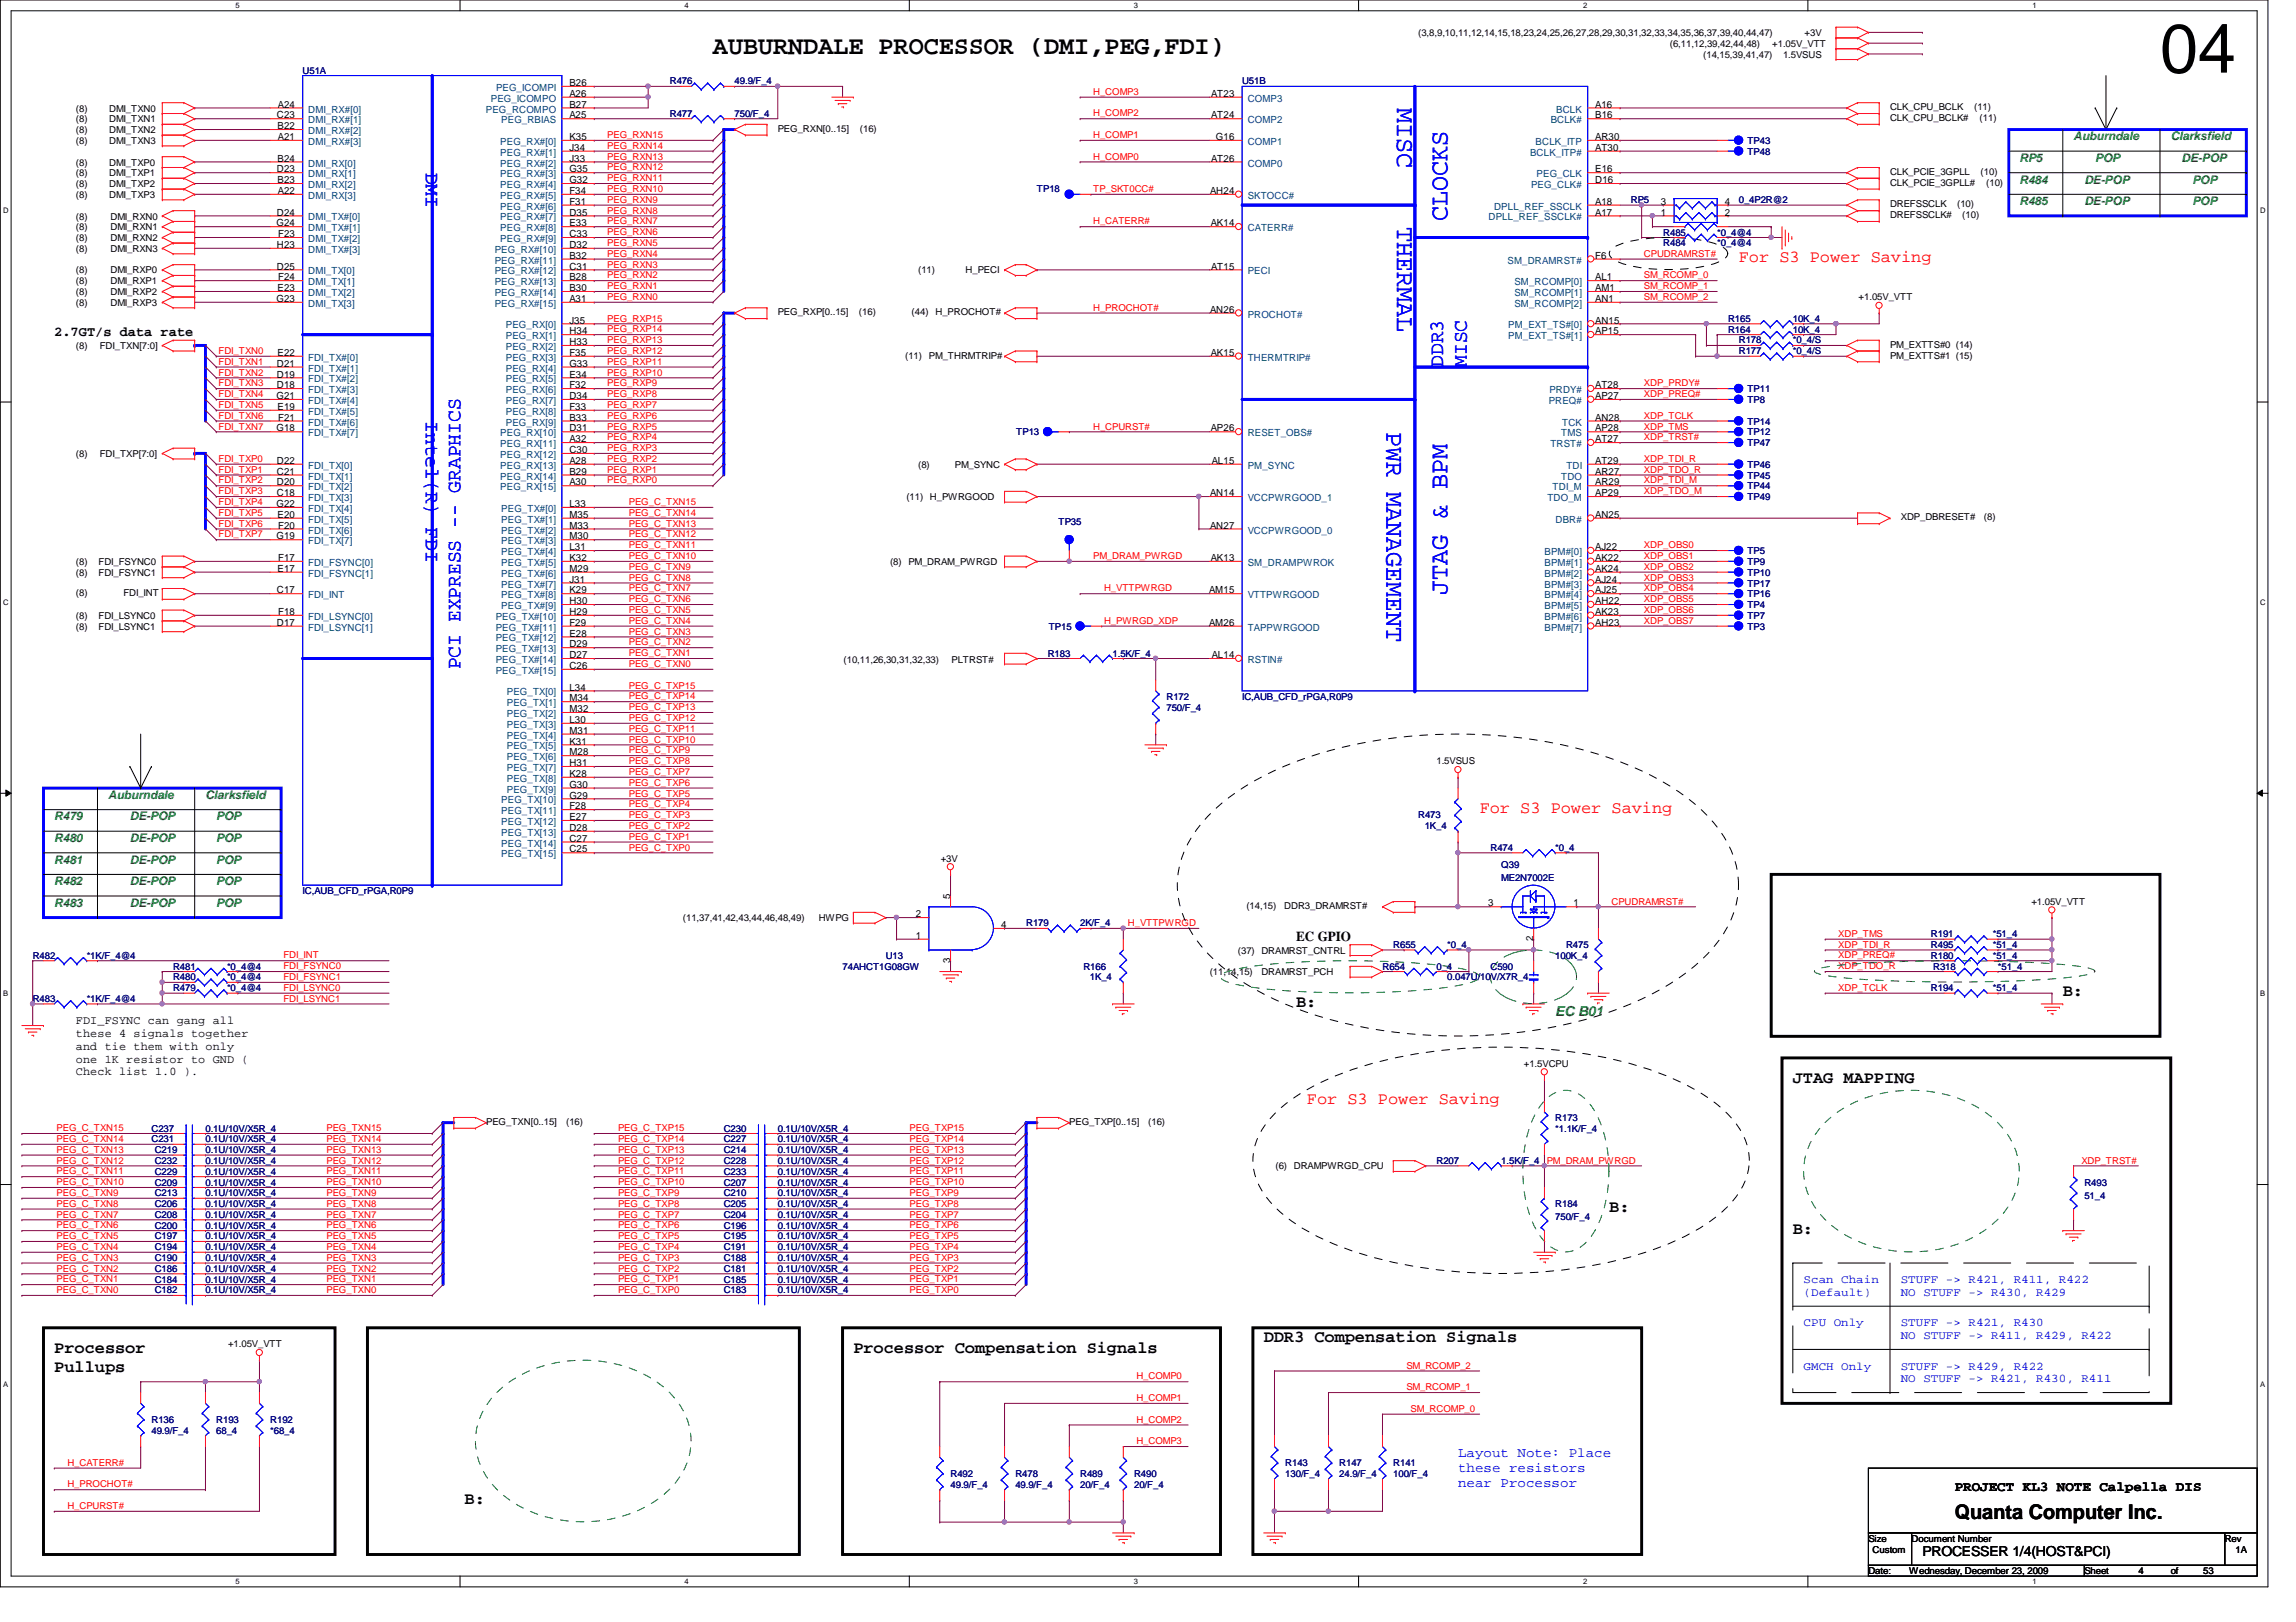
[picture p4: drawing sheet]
<svg xmlns="http://www.w3.org/2000/svg" width="297mm" height="210mm" viewBox="0 0 297 210" stroke-linecap="round" stroke-linejoin="round" font-family="sans-serif">
<defs><g id="words">
<text font-size="8.9" x="279.4" y="9.4">04</text>
<text font-size="3.3" x="92.2" y="6.9">AUBURNDALE PROCESSOR (DMI,PEG,FDI)</text>
<g font-size="3.3" fill="#00f">
<text x="180.8" y="14" transform="rotate(90 180.8 14)">MISC</text>
<text x="180.8" y="29.3" transform="rotate(90 180.8 29.3)">THERMAL</text>
<text x="187.3" y="28.7" transform="rotate(-90 187.3 28.7)">CLOCKS</text>
<text x="179.4" y="55.9" transform="rotate(90 179.4 55.9)">PWR MANAGEMENT</text>
<text x="187.3" y="77" transform="rotate(-90 187.3 77)">JTAG &amp; BPM</text>
</g>
<g font-size="2.6" fill="#00f">
<text x="55.1" y="22.4" transform="rotate(90 55.1 22.4)">DMI</text>
<text x="186.7" y="47.5" transform="rotate(-90 186.7 47.5)">DDR3</text>
<text x="189.8" y="47.5" transform="rotate(-90 189.8 47.5)">MISC</text>
<text x="55.1" y="54.5" transform="rotate(90 55.1 54.5)">Intel(R) FDI</text>
<text x="59.6" y="86.6" transform="rotate(-90 59.6 86.6)">PCI EXPRESS -- GRAPHICS</text>
</g>
<text font-size="2.6" x="252.9" y="196.6">Quanta Computer Inc.</text>
<g font-size="2.2" fill="#f00">
<text x="225" y="34">For S3 Power Saving</text>
<text x="191.4" y="105.2">For S3 Power Saving</text>
<text x="169.1" y="142.9">For S3 Power Saving</text>
</g>
<g font-size="2.2">
<text x="167.7" y="130.3">B:</text>
<text x="266.9" y="128.9">B:</text>
<text x="231.9" y="140.1">JTAG MAPPING</text>
<text x="208.2" y="156.9">B:</text>
<text x="231.9" y="159.7">B:</text>
<text x="163.5" y="173.7">DDR3 Compensation Signals</text>
<text x="7" y="175">Processor</text>
<text x="7" y="177.5">Pullups</text>
<text x="110.4" y="175">Processor Compensation Signals</text>
<text x="60.1" y="194.6">B:</text>
</g>
<g font-size="1.8">
<text x="7" y="43.4">2.7GT/s data rate</text>
<text x="167.7" y="121.8">EC GPIO</text>
<text x="252.9" y="192.9">PROJECT KL3 NOTE Calpella DIS</text>
<text x="248.7" y="201.4">PROCESSER 1/4(HOST&amp;PCI)</text>
</g>
<text font-size="1.8" fill="#008000" x="201.2" y="131.5">EC B01</text>
<g font-size="1.8" fill="#00f">
<text x="188.6" y="188.6">Layout Note: Place</text>
<text x="188.6" y="190.5">these resistors</text>
<text x="188.6" y="192.4">near Processor</text>
</g>
<g font-size="1.5" fill="#008000">
<text x="261.3" y="23.7">R484</text>
<text x="261.3" y="21">RP5</text>
<text x="268.3" y="18.2">Auburndale</text>
<text x="269.7" y="23.7">DE-POP</text>
<text x="271.1" y="21">POP</text>
<text x="280.8" y="18.2">Clarksfield</text>
<text x="282.2" y="21">DE-POP</text>
<text x="283.6" y="23.7">POP</text>
<text x="261.3" y="26.5">R485</text>
<text x="269.7" y="26.5">DE-POP</text>
<text x="283.6" y="26.5">POP</text>
<text x="7" y="106.2">R479</text>
<text x="14" y="103.4">Auburndale</text>
<text x="16.8" y="106.2">DE-POP</text>
<text x="26.6" y="103.4">Clarksfield</text>
<text x="28" y="106.2">POP</text>
<text x="7" y="109">R480</text>
<text x="7" y="111.8">R481</text>
<text x="16.8" y="109">DE-POP</text>
<text x="16.8" y="111.8">DE-POP</text>
<text x="28" y="111.8">POP</text>
<text x="28" y="109">POP</text>
<text x="7" y="114.6">R482</text>
<text x="7" y="117.3">R483</text>
<text x="16.8" y="114.6">DE-POP</text>
<text x="16.8" y="117.3">DE-POP</text>
<text x="28" y="117.3">POP</text>
<text x="28" y="114.6">POP</text>
</g>
<g font-size="1.5">
<text x="9.8" y="132.5">FDI_FSYNC can gang all</text>
<text x="9.8" y="134.2">these 4 signals together</text>
<text x="9.8" y="135.8">and tie them with only</text>
<text x="9.8" y="137.5">one 1K resistor to GND (</text>
<text x="9.8" y="139.1">Check list 1.0 ).</text>
</g>
<g font-size="1.5" fill="#00f">
<text x="233.3" y="166.1">Scan Chain</text>
<text x="233.3" y="167.7">(Default)</text>
<text x="245.9" y="166.1">STUFF -&gt; R421, R411, R422</text>
<text x="245.9" y="167.7">NO STUFF -&gt; R430, R429</text>
<text x="233.3" y="171.7">CPU Only</text>
<text x="245.9" y="171.7">STUFF -&gt; R421, R430</text>
<text x="245.9" y="173.3">NO STUFF -&gt; R411, R429, R422</text>
<text x="233.3" y="177.2">GMCH Only</text>
<text x="245.9" y="177.2">STUFF -&gt; R429, R422</text>
<text x="245.9" y="178.9">NO STUFF -&gt; R421, R430, R411</text>
</g>
<g font-size="1.3" fill="#004080">
<text x="64.2" y="11.8">PEG_ICOMPI</text>
<text x="39.9" y="14.6">DMI_RX#[0]</text>
<text x="39.9" y="16">DMI_RX#[1]</text>
<text x="39.9" y="17.4">DMI_RX#[2]</text>
<text x="62.9" y="14.6">PEG_RCOMPO</text>
<text x="63.5" y="13.2">PEG_ICOMPO</text>
<text x="64.9" y="16">PEG_RBIAS</text>
<text x="161.4" y="13.2">COMP3</text>
<text x="161.4" y="16">COMP2</text>
<text x="200.6" y="16">BCLK#</text>
<text x="201.3" y="14.6">BCLK</text>
<text x="39.9" y="18.8">DMI_RX#[3]</text>
<text x="39.9" y="21.5">DMI_RX[0]</text>
<text x="39.9" y="22.9">DMI_RX[1]</text>
<text x="64.7" y="18.8">PEG_RX#[0]</text>
<text x="64.7" y="20.2">PEG_RX#[1]</text>
<text x="64.7" y="21.5">PEG_RX#[2]</text>
<text x="64.7" y="22.9">PEG_RX#[3]</text>
<text x="161.4" y="18.8">COMP1</text>
<text x="161.4" y="21.5">COMP0</text>
<text x="197.9" y="20.2">BCLK_ITP#</text>
<text x="198.7" y="18.8">BCLK_ITP</text>
<text x="198.8" y="22.9">PEG_CLK</text>
<text x="39.9" y="24.3">DMI_RX[2]</text>
<text x="39.9" y="25.7">DMI_RX[3]</text>
<text x="39.9" y="28.5">DMI_TX#[0]</text>
<text x="39.9" y="29.9">DMI_TX#[1]</text>
<text x="64.7" y="24.3">PEG_RX#[4]</text>
<text x="64.7" y="25.7">PEG_RX#[5]</text>
<text x="64.7" y="27.1">PEG_RX#[6]</text>
<text x="64.7" y="28.5">PEG_RX#[7]</text>
<text x="64.7" y="29.9">PEG_RX#[8]</text>
<text x="161.4" y="29.9">CATERR#</text>
<text x="161.4" y="25.7">SKTOCC#</text>
<text x="192.6" y="28.5">DPLL_REF_SSCLK#</text>
<text x="193.3" y="27.1">DPLL_REF_SSCLK</text>
<text x="198.1" y="24.3">PEG_CLK#</text>
<text x="39.9" y="31.3">DMI_TX#[2]</text>
<text x="39.9" y="32.7">DMI_TX#[3]</text>
<text x="39.9" y="35.5">DMI_TX[0]</text>
<text x="64" y="32.7">PEG_RX#[10]</text>
<text x="64" y="34.1">PEG_RX#[11]</text>
<text x="64" y="35.5">PEG_RX#[12]</text>
<text x="64.7" y="31.3">PEG_RX#[9]</text>
<text x="161.4" y="35.5">PECI</text>
<text x="195" y="34.1">SM_DRAMRST#</text>
<text x="39.9" y="36.9">DMI_TX[1]</text>
<text x="39.9" y="39.7">DMI_TX[3]</text>
<text x="39.9" y="38.3">DMI_TX[2]</text>
<text x="64" y="36.9">PEG_RX#[13]</text>
<text x="64" y="38.3">PEG_RX#[14]</text>
<text x="64" y="39.7">PEG_RX#[15]</text>
<text x="161.4" y="41.1">PROCHOT#</text>
<text x="195.9" y="38.3">SM_RCOMP[1]</text>
<text x="195.9" y="39.7">SM_RCOMP[2]</text>
<text x="195.9" y="36.9">SM_RCOMP[0]</text>
<text x="39.9" y="46.7">FDI_TX#[0]</text>
<text x="65.4" y="42.5">PEG_RX[0]</text>
<text x="65.4" y="43.9">PEG_RX[1]</text>
<text x="65.4" y="45.3">PEG_RX[2]</text>
<text x="65.4" y="46.7">PEG_RX[3]</text>
<text x="161.4" y="46.7">THERMTRIP#</text>
<text x="195.1" y="42.5">PM_EXT_TS#[0]</text>
<text x="195.1" y="43.9">PM_EXT_TS#[1]</text>
<text x="39.9" y="48.1">FDI_TX#[1]</text>
<text x="39.9" y="49.5">FDI_TX#[2]</text>
<text x="39.9" y="50.9">FDI_TX#[3]</text>
<text x="39.9" y="52.3">FDI_TX#[4]</text>
<text x="39.9" y="53.7">FDI_TX#[5]</text>
<text x="65.4" y="48.1">PEG_RX[4]</text>
<text x="65.4" y="49.5">PEG_RX[5]</text>
<text x="65.4" y="50.9">PEG_RX[6]</text>
<text x="65.4" y="52.3">PEG_RX[7]</text>
<text x="65.4" y="53.7">PEG_RX[8]</text>
<text x="200.4" y="52.3">PREQ#</text>
<text x="200.4" y="50.9">PRDY#</text>
<text x="39.9" y="55.1">FDI_TX#[6]</text>
<text x="39.9" y="56.5">FDI_TX#[7]</text>
<text x="64.7" y="56.5">PEG_RX[10]</text>
<text x="64.7" y="57.9">PEG_RX[11]</text>
<text x="64.7" y="59.3">PEG_RX[12]</text>
<text x="65.4" y="55.1">PEG_RX[9]</text>
<text x="161.4" y="56.5">RESET_OBS#</text>
<text x="200.6" y="57.9">TRST#</text>
<text x="202" y="56.5">TMS</text>
<text x="202.1" y="55.1">TCK</text>
<text x="39.9" y="60.7">FDI_TX[0]</text>
<text x="39.9" y="62.1">FDI_TX[1]</text>
<text x="39.9" y="63.5">FDI_TX[2]</text>
<text x="39.9" y="64.9">FDI_TX[3]</text>
<text x="64.7" y="60.7">PEG_RX[13]</text>
<text x="64.7" y="62.1">PEG_RX[14]</text>
<text x="64.7" y="63.5">PEG_RX[15]</text>
<text x="161.4" y="64.9">VCCPWRGOOD_1</text>
<text x="161.4" y="60.7">PM_SYNC</text>
<text x="200.2" y="64.9">TDO_M</text>
<text x="200.9" y="63.5">TDI_M</text>
<text x="202" y="62.1">TDO</text>
<text x="202.6" y="60.7">TDI</text>
<text x="39.9" y="66.3">FDI_TX[4]</text>
<text x="39.9" y="67.6">FDI_TX[5]</text>
<text x="39.9" y="69">FDI_TX[6]</text>
<text x="39.9" y="70.4">FDI_TX[7]</text>
<text x="64.9" y="66.3">PEG_TX#[0]</text>
<text x="64.9" y="67.6">PEG_TX#[1]</text>
<text x="64.9" y="69">PEG_TX#[2]</text>
<text x="64.9" y="70.4">PEG_TX#[3]</text>
<text x="64.9" y="71.8">PEG_TX#[4]</text>
<text x="161.4" y="69">VCCPWRGOOD_0</text>
<text x="199.8" y="71.8">BPM#[0]</text>
<text x="201.2" y="67.6">DBR#</text>
<text x="39.9" y="73.2">FDI_FSYNC[0]</text>
<text x="39.9" y="74.6">FDI_FSYNC[1]</text>
<text x="39.9" y="77.4">FDI_INT</text>
<text x="64.9" y="73.2">PEG_TX#[5]</text>
<text x="64.9" y="74.6">PEG_TX#[6]</text>
<text x="64.9" y="76">PEG_TX#[7]</text>
<text x="64.9" y="77.4">PEG_TX#[8]</text>
<text x="161.4" y="73.2">SM_DRAMPWROK</text>
<text x="161.4" y="77.4">VTTPWRGOOD</text>
<text x="199.8" y="73.2">BPM#[1]</text>
<text x="199.8" y="74.6">BPM#[2]</text>
<text x="199.8" y="76">BPM#[3]</text>
<text x="199.8" y="77.4">BPM#[4]</text>
<text x="39.9" y="80.2">FDI_LSYNC[0]</text>
<text x="39.9" y="81.6">FDI_LSYNC[1]</text>
<text x="64.1" y="80.2">PEG_TX#[10]</text>
<text x="64.1" y="81.6">PEG_TX#[11]</text>
<text x="64.1" y="83">PEG_TX#[12]</text>
<text x="64.9" y="78.8">PEG_TX#[9]</text>
<text x="161.4" y="81.6">TAPPWRGOOD</text>
<text x="199.8" y="78.8">BPM#[5]</text>
<text x="199.8" y="80.2">BPM#[6]</text>
<text x="199.8" y="81.6">BPM#[7]</text>
<text x="64.1" y="84.4">PEG_TX#[13]</text>
<text x="64.1" y="85.8">PEG_TX#[14]</text>
<text x="64.1" y="87.2">PEG_TX#[15]</text>
<text x="161.4" y="85.8">RSTIN#</text>
<text x="65.6" y="90">PEG_TX[0]</text>
<text x="65.6" y="91.4">PEG_TX[1]</text>
<text x="65.6" y="92.8">PEG_TX[2]</text>
<text x="65.6" y="94.2">PEG_TX[3]</text>
<text x="65.6" y="95.6">PEG_TX[4]</text>
<text x="65.6" y="97">PEG_TX[5]</text>
<text x="65.6" y="98.4">PEG_TX[6]</text>
<text x="65.6" y="99.8">PEG_TX[7]</text>
<text x="65.6" y="101.2">PEG_TX[8]</text>
<text x="64.9" y="104">PEG_TX[10]</text>
<text x="64.9" y="105.4">PEG_TX[11]</text>
<text x="64.9" y="106.8">PEG_TX[12]</text>
<text x="65.6" y="102.6">PEG_TX[9]</text>
<text x="64.9" y="108.2">PEG_TX[13]</text>
<text x="64.9" y="109.6">PEG_TX[14]</text>
<text x="64.9" y="111">PEG_TX[15]</text>
</g>
<g font-size="1.3">
<text x="73.7" y="11.1">B26</text>
<text x="35.8" y="15.3">C23</text>
<text x="35.9" y="16.7">B22</text>
<text x="35.9" y="13.9">A24</text>
<text x="73.7" y="12.5">A26</text>
<text x="73.7" y="15.3">A25</text>
<text x="73.7" y="13.9">B27</text>
<text x="156.7" y="12.5">AT23</text>
<text x="156.7" y="15.3">AT24</text>
<text x="206.4" y="15.3">B16</text>
<text x="206.4" y="13.9">A16</text>
<text x="35.8" y="22.3">D23</text>
<text x="35.9" y="20.9">B24</text>
<text x="35.9" y="23.7">B23</text>
<text x="35.9" y="18.1">A21</text>
<text x="73.7" y="18.1">K35</text>
<text x="73.7" y="19.5">J34</text>
<text x="73.7" y="20.9">J33</text>
<text x="73.7" y="22.3">G35</text>
<text x="73.7" y="23.7">G32</text>
<text x="156.7" y="20.9">AT26</text>
<text x="157.3" y="18.1">G16</text>
<text x="206.4" y="19.5">AT30</text>
<text x="206.4" y="18.1">AR30</text>
<text x="206.4" y="23.7">D16</text>
<text x="206.4" y="22.3">E16</text>
<text x="35.8" y="29.3">G24</text>
<text x="35.8" y="27.9">D24</text>
<text x="35.9" y="25.1">A22</text>
<text x="73.7" y="25.1">F34</text>
<text x="73.7" y="26.5">F31</text>
<text x="73.7" y="27.9">D35</text>
<text x="73.7" y="29.3">E33</text>
<text x="156.5" y="25.1">AH24</text>
<text x="156.6" y="29.3">AK14</text>
<text x="206.4" y="27.9">A17</text>
<text x="206.4" y="26.5">A18</text>
<text x="214.9" y="27.9">1</text>
<text x="214.9" y="26.5">3</text>
<text x="223.1" y="27.9">2</text>
<text x="223.1" y="26.5">4</text>
<text x="35.8" y="32.1">H23</text>
<text x="35.8" y="34.9">D25</text>
<text x="36" y="30.7">F23</text>
<text x="73.7" y="30.7">C33</text>
<text x="73.7" y="32.1">D32</text>
<text x="73.7" y="33.5">B32</text>
<text x="73.7" y="34.9">C31</text>
<text x="156.7" y="34.9">AT15</text>
<text x="206.4" y="33.5">F6</text>
<text x="35.8" y="39.1">G23</text>
<text x="35.9" y="37.7">E23</text>
<text x="36" y="36.3">F24</text>
<text x="73.7" y="36.3">B28</text>
<text x="73.7" y="37.7">B30</text>
<text x="73.7" y="39.1">A31</text>
<text x="73.7" y="41.9">J35</text>
<text x="156.5" y="40.5">AN26</text>
<text x="206.4" y="37.7">AM1</text>
<text x="206.4" y="39.1">AN1</text>
<text x="206.4" y="36.3">AL1</text>
<text x="206.4" y="41.9">AN15</text>
<text x="35.8" y="47.5">D21</text>
<text x="35.9" y="46.1">E22</text>
<text x="73.7" y="43.3">H34</text>
<text x="73.7" y="44.7">H33</text>
<text x="73.7" y="46.1">F35</text>
<text x="73.7" y="47.5">G33</text>
<text x="156.6" y="46.1">AK15</text>
<text x="206.4" y="43.3">AP15</text>
<text x="35.8" y="51.6">G21</text>
<text x="35.8" y="48.9">D19</text>
<text x="35.8" y="50.2">D18</text>
<text x="35.9" y="53">E19</text>
<text x="73.7" y="48.9">E34</text>
<text x="73.7" y="50.2">F32</text>
<text x="73.7" y="51.6">D34</text>
<text x="73.7" y="53">F33</text>
<text x="206.4" y="50.2">AT28</text>
<text x="206.4" y="51.6">AP27</text>
<text x="35.8" y="55.8">G18</text>
<text x="36" y="54.4">F21</text>
<text x="73.7" y="54.4">B33</text>
<text x="73.7" y="55.8">D31</text>
<text x="73.7" y="57.2">A32</text>
<text x="73.7" y="58.6">C30</text>
<text x="156.6" y="55.8">AP26</text>
<text x="206.4" y="54.4">AN28</text>
<text x="206.4" y="55.8">AP28</text>
<text x="206.4" y="57.2">AT27</text>
<text x="35.8" y="65.6">G22</text>
<text x="35.8" y="60">D22</text>
<text x="35.8" y="61.4">C21</text>
<text x="35.8" y="62.8">D20</text>
<text x="35.8" y="64.2">C18</text>
<text x="73.7" y="60">A28</text>
<text x="73.7" y="61.4">B29</text>
<text x="73.7" y="62.8">A30</text>
<text x="73.7" y="65.6">L33</text>
<text x="156.5" y="64.2">AN14</text>
<text x="156.8" y="60">AL15</text>
<text x="206.4" y="60">AT29</text>
<text x="206.4" y="61.4">AR27</text>
<text x="206.4" y="62.8">AR29</text>
<text x="206.4" y="64.2">AP29</text>
<text x="35.8" y="69.8">G19</text>
<text x="35.9" y="67">E20</text>
<text x="36" y="68.4">F20</text>
<text x="73.7" y="67">M35</text>
<text x="73.7" y="68.4">M33</text>
<text x="73.7" y="69.8">M30</text>
<text x="73.7" y="71.2">L31</text>
<text x="156.5" y="68.4">AN27</text>
<text x="206.4" y="67">AN25</text>
<text x="206.4" y="71.2">AJ22</text>
<text x="35.8" y="76.8">C17</text>
<text x="35.9" y="74">E17</text>
<text x="36" y="72.6">F17</text>
<text x="73.7" y="72.6">K32</text>
<text x="73.7" y="74">M29</text>
<text x="73.7" y="75.4">J31</text>
<text x="73.7" y="76.8">K29</text>
<text x="156.4" y="76.8">AM15</text>
<text x="156.6" y="72.6">AK13</text>
<text x="206.4" y="72.6">AK22</text>
<text x="206.4" y="74">AK24</text>
<text x="206.4" y="75.4">AJ24</text>
<text x="206.4" y="76.8">AJ25</text>
<text x="35.8" y="81">D17</text>
<text x="36" y="79.6">F18</text>
<text x="73.7" y="78.2">H30</text>
<text x="73.7" y="79.6">H29</text>
<text x="73.7" y="81">F29</text>
<text x="73.7" y="82.4">E28</text>
<text x="73.7" y="83.8">D29</text>
<text x="156.4" y="81">AM26</text>
<text x="206.4" y="78.2">AH22</text>
<text x="206.4" y="79.6">AK23</text>
<text x="206.4" y="81">AH23</text>
<text x="73.7" y="85.2">D27</text>
<text x="73.7" y="86.6">C26</text>
<text x="73.7" y="89.4">L34</text>
<text x="156.8" y="85.2">AL14</text>
<text x="73.7" y="90.8">M34</text>
<text x="73.7" y="92.2">M32</text>
<text x="73.7" y="93.6">L30</text>
<text x="73.7" y="95">M31</text>
<text x="73.7" y="96.4">K31</text>
<text x="73.7" y="97.7">M28</text>
<text x="73.7" y="99.1">H31</text>
<text x="73.7" y="100.5">K28</text>
<text x="73.7" y="101.9">G30</text>
<text x="73.7" y="103.3">G29</text>
<text x="73.7" y="104.7">F28</text>
<text x="73.7" y="106.1">E27</text>
<text x="73.7" y="107.5">D28</text>
<text x="73.7" y="108.9">C27</text>
<text x="73.7" y="110.3">C25</text>
<text x="118.5" y="118.7">2</text>
<text x="122.9" y="116.4" transform="rotate(-90 122.9 116.4)">5</text>
<text x="192.5" y="117.3">3</text>
<text x="203.6" y="117.3">1</text>
<text x="118.5" y="121.5">1</text>
<text x="122.9" y="124.6" transform="rotate(-90 122.9 124.6)">3</text>
<text x="129.5" y="120.1">4</text>
<text x="198.4" y="121.8" transform="rotate(-90 198.4 121.8)">2</text>
</g>
<g font-size="1.2">
<text x="183.5" y="4.7">(3,8,9,10,11,12,14,15,18,23,24,25,26,27,28,29,30,31,32,33,34,35,36,37,39,40,44,47)</text>
<text x="233.5" y="4.7">+3V</text>
<text x="216" y="6.1">(6,11,12,39,42,44,48)</text>
<text x="220.3" y="7.5">(14,15,39,41,47)</text>
<text x="229.3" y="6.1">+1.05V_VTT</text>
<text x="230.7" y="7.5">1.5VSUS</text>
<text x="9.8" y="14.4">(8)</text>
<text x="9.8" y="15.8">(8)</text>
<text x="9.8" y="17.2">(8)</text>
<text x="14.1" y="14.4">DMI_TXN0</text>
<text x="14.1" y="15.8">DMI_TXN1</text>
<text x="14.1" y="17.2">DMI_TXN2</text>
<text x="100.6" y="17.1">PEG_RXN[0..15]</text>
<text x="111.2" y="17.1">(16)</text>
<text x="244.5" y="15.7">CLK_CPU_BCLK#</text>
<text x="244.5" y="14.3">CLK_CPU_BCLK</text>
<text x="255.4" y="14.3">(11)</text>
<text x="256.1" y="15.7">(11)</text>
<text x="9.8" y="18.6">(8)</text>
<text x="9.8" y="21.4">(8)</text>
<text x="9.8" y="22.8">(8)</text>
<text x="14.1" y="18.6">DMI_TXN3</text>
<text x="14.1" y="21.4">DMI_TXP0</text>
<text x="14.1" y="22.8">DMI_TXP1</text>
<text x="244.5" y="22.6">CLK_PCIE_3GPLL</text>
<text x="256.2" y="22.6">(10)</text>
<text x="9.8" y="28.4">(8)</text>
<text x="9.8" y="29.8">(8)</text>
<text x="9.8" y="24.2">(8)</text>
<text x="9.8" y="25.6">(8)</text>
<text x="14.1" y="24.2">DMI_TXP2</text>
<text x="14.1" y="25.6">DMI_TXP3</text>
<text x="14.3" y="28.4">DMI_RXN0</text>
<text x="14.3" y="29.8">DMI_RXN1</text>
<text x="244.5" y="24">CLK_PCIE_3GPLL#</text>
<text x="244.5" y="26.8">DREFSSCLK</text>
<text x="244.5" y="28.2">DREFSSCLK#</text>
<text x="253.2" y="26.8">(10)</text>
<text x="253.9" y="28.2">(10)</text>
<text x="257" y="24">(10)</text>
<text x="9.8" y="31.2">(8)</text>
<text x="9.8" y="32.6">(8)</text>
<text x="9.8" y="35.4">(8)</text>
<text x="14.3" y="31.2">DMI_RXN2</text>
<text x="14.3" y="32.6">DMI_RXN3</text>
<text x="14.3" y="35.4">DMI_RXP0</text>
<text x="118.8" y="35.4">(11)</text>
<text x="124.9" y="35.4">H_PECI</text>
<text x="9.8" y="36.8">(8)</text>
<text x="9.8" y="38.2">(8)</text>
<text x="9.8" y="39.6">(8)</text>
<text x="14.3" y="36.8">DMI_RXP1</text>
<text x="14.3" y="38.2">DMI_RXP2</text>
<text x="14.3" y="39.6">DMI_RXP3</text>
<text x="100.6" y="40.8">PEG_RXP[0..15]</text>
<text x="111.1" y="40.8">(16)</text>
<text x="117.9" y="40.8">(44)</text>
<text x="121" y="40.8">H_PROCHOT#</text>
<text x="240.5" y="38.9">+1.05V_VTT</text>
<text x="9.8" y="45.2">(8)</text>
<text x="12.9" y="45.2">FDI_TXN[7:0]</text>
<text x="117.1" y="46.4">(11)</text>
<text x="120.2" y="46.4">PM_THRMTRIP#</text>
<text x="244.5" y="45">PM_EXTTS#0 (14)</text>
<text x="244.5" y="46.4">PM_EXTTS#1 (15)</text>
<text x="9.8" y="59.1">(8)</text>
<text x="12.9" y="59.1">FDI_TXP[7:0]</text>
<text x="117.3" y="64.7">(11) H_PWRGOOD</text>
<text x="118.8" y="60.5">(8)</text>
<text x="123.5" y="60.5">PM_SYNC</text>
<text x="245.9" y="67.4">XDP_DBRESET#</text>
<text x="256.7" y="67.4">(8)</text>
<text x="9.8" y="73.1">(8)</text>
<text x="9.8" y="74.5">(8)</text>
<text x="9.8" y="77.1">(8)</text>
<text x="12.7" y="73.1">FDI_FSYNC0</text>
<text x="12.7" y="74.5">FDI_FSYNC1</text>
<text x="16" y="77.1">FDI_INT</text>
<text x="115.1" y="73.1">(8) PM_DRAM_PWRGD</text>
<text x="9.8" y="81.5">(8)</text>
<text x="9.8" y="80.1">(8)</text>
<text x="12.7" y="81.5">FDI_LSYNC1</text>
<text x="12.7" y="80.1">FDI_LSYNC0</text>
<text x="109.1" y="85.8">(10,11,26,30,31,32,33)</text>
<text x="123.1" y="85.8">PLTRST#</text>
<text x="185.8" y="98.9">1.5VSUS</text>
<text x="121.7" y="111.5">+3V</text>
<text x="88.3" y="119.2">(11,37,41,42,43,44,46,48,49)</text>
<text x="105.9" y="119.2">HWPG</text>
<text x="161.2" y="117.6">(14,15)</text>
<text x="166.2" y="117.6">DDR3_DRAMRST#</text>
<text x="262.8" y="117.1">+1.05V_VTT</text>
<text x="160.1" y="123.4">(37) DRAMRST_CNTRL</text>
<text x="156.5" y="126.2">(11,14,15)</text>
<text x="163.2" y="126.2">DRAMRST_PCH</text>
<text x="197.1" y="138">+1.5VCPU</text>
<text x="62.9" y="145.6">PEG_TXN[0..15]</text>
<text x="73.2" y="145.6">(16)</text>
<text x="138.3" y="145.6">PEG_TXP[0..15]</text>
<text x="148.5" y="145.6">(16)</text>
<text x="165" y="151.3">(6) DRAMPWRGD_CPU</text>
<text x="29.5" y="174.4">+1.05V_VTT</text>
<text x="241.7" y="199.5">Size</text>
<text x="241.7" y="203.7">Date:</text>
<text x="242.3" y="200.9">Custom</text>
<text x="247" y="203.7">Wednesday, December 23, 2009</text>
<text x="247.3" y="199.5">Document Number</text>
<text x="269.7" y="203.7">Sheet</text>
<text x="276.6" y="203.7">4</text>
<text x="280.8" y="203.7">of</text>
<text x="285" y="203.7">53</text>
<text x="287.8" y="199.5">Rev</text>
<text x="289.2" y="200.9">1A</text>
</g>
<g font-size="1.2" fill="#000080">
<text x="39.2" y="9.5">U51A</text>
<text x="86.7" y="10.9">R476</text>
<text x="95" y="10.9">49.9/F_4</text>
<text x="160.7" y="10.9">U51B</text>
<text x="86.7" y="15.1">R477</text>
<text x="95" y="15.1">750/F_4</text>
<text x="226.1" y="18.6">TP43</text>
<text x="226.1" y="20">TP48</text>
<text x="134.2" y="24.9">TP18</text>
<text x="211" y="26.3">RP5</text>
<text x="225" y="26.3">0_4P2R@2</text>
<text x="215.2" y="31.9">R484</text>
<text x="215.2" y="30.5">R485</text>
<text x="222.2" y="31.9">*0_4@4</text>
<text x="222.2" y="30.5">*0_4@4</text>
<text x="223.6" y="41.7">R165</text>
<text x="231.9" y="41.7">10K_4</text>
<text x="223.6" y="43.1">R164</text>
<text x="225" y="45.8">R177</text>
<text x="225" y="44.4">R178</text>
<text x="231.9" y="43.1">10K_4</text>
<text x="231.9" y="45.8">*0_4/S</text>
<text x="231.9" y="44.4">*0_4/S</text>
<text x="226.1" y="52.2">TP8</text>
<text x="226.1" y="50.8">TP11</text>
<text x="131.5" y="56.3">TP13</text>
<text x="226.1" y="57.7">TP47</text>
<text x="226.1" y="54.9">TP14</text>
<text x="226.1" y="56.3">TP12</text>
<text x="226.1" y="61.9">TP45</text>
<text x="226.1" y="63.3">TP44</text>
<text x="226.1" y="64.7">TP49</text>
<text x="226.1" y="60.5">TP46</text>
<text x="136.9" y="67.9">TP35</text>
<text x="226.1" y="71.7">TP5</text>
<text x="226.1" y="73.1">TP9</text>
<text x="226.1" y="74.5">TP10</text>
<text x="226.1" y="75.9">TP17</text>
<text x="226.1" y="77.3">TP16</text>
<text x="135.7" y="81.5">TP15</text>
<text x="226.1" y="78.7">TP4</text>
<text x="226.1" y="81.5">TP3</text>
<text x="226.1" y="80.1">TP7</text>
<text x="135.5" y="85">R183</text>
<text x="143.9" y="85">1.5K/F_4</text>
<text x="150.9" y="90.6">R172</text>
<text x="150.9" y="91.9">750/F_4</text>
<text x="160.7" y="90.6">IC,AUB_CFD_rPGA,R0P9</text>
<text x="183.5" y="105.9">R473</text>
<text x="184.3" y="107.3">1K_4</text>
<text x="192.8" y="110.1">R474</text>
<text x="194.2" y="112.4">Q39</text>
<text x="201.2" y="110.1">*0_4</text>
<text x="39.2" y="115.7">IC,AUB_CFD_rPGA,R0P9</text>
<text x="132.8" y="119.9">R179</text>
<text x="139.7" y="119.9">2K/F_4</text>
<text x="194.2" y="114">ME2N7002E</text>
<text x="4.2" y="124.1">R482</text>
<text x="11.2" y="124.1">*1K/F_4@4</text>
<text x="22.4" y="125.5">R481</text>
<text x="29.4" y="125.5">*0_4@4</text>
<text x="109" y="125.5">74AHCT1G08GW</text>
<text x="114.6" y="124.1">U13</text>
<text x="140.2" y="125.5">R166</text>
<text x="178.9" y="125.5">R654</text>
<text x="180.3" y="122.7">R655</text>
<text x="185.8" y="125.5">0_4</text>
<text x="187.2" y="122.7">*0_4</text>
<text x="192.8" y="125.5">C590</text>
<text x="201.2" y="124.1">100K_4</text>
<text x="202.6" y="122.7">R475</text>
<text x="249.8" y="122.7">R495</text>
<text x="249.8" y="124.1">R180</text>
<text x="249.8" y="121.3">R191</text>
<text x="250.1" y="125.5">R318</text>
<text x="257.8" y="122.7">*51_4</text>
<text x="257.8" y="124.1">*51_4</text>
<text x="257.8" y="121.3">*51_4</text>
<text x="258.5" y="125.5">*51_4</text>
<text x="4.2" y="129.7">R483</text>
<text x="11.2" y="129.7">*1K/F_4@4</text>
<text x="22.4" y="128.3">R479</text>
<text x="22.4" y="126.9">R480</text>
<text x="29.4" y="128.3">*0_4@4</text>
<text x="29.4" y="126.9">*0_4@4</text>
<text x="141" y="126.9">1K_4</text>
<text x="187.2" y="126.9">0.047U/10V/X7R_4</text>
<text x="249.8" y="128.3">R194</text>
<text x="257.8" y="128.3">*51_4</text>
<text x="19.6" y="147.8">C231</text>
<text x="19.6" y="146.4">C237</text>
<text x="20" y="149.2">C219</text>
<text x="26.6" y="147.8">0.1U/10V/X5R_4</text>
<text x="26.6" y="146.4">0.1U/10V/X5R_4</text>
<text x="26.6" y="149.2">0.1U/10V/X5R_4</text>
<text x="93.6" y="146.4">C230</text>
<text x="93.6" y="147.8">C227</text>
<text x="93.6" y="149.2">C214</text>
<text x="100.6" y="146.4">0.1U/10V/X5R_4</text>
<text x="100.6" y="147.8">0.1U/10V/X5R_4</text>
<text x="100.6" y="149.2">0.1U/10V/X5R_4</text>
<text x="201.2" y="145">R173</text>
<text x="201.2" y="146.4">*1.1K/F_4</text>
<text x="20" y="152">C229</text>
<text x="20" y="154.8">C213</text>
<text x="20" y="153.4">C209</text>
<text x="20" y="150.6">C232</text>
<text x="26.6" y="152">0.1U/10V/X5R_4</text>
<text x="26.6" y="154.8">0.1U/10V/X5R_4</text>
<text x="26.6" y="153.4">0.1U/10V/X5R_4</text>
<text x="26.6" y="150.6">0.1U/10V/X5R_4</text>
<text x="93.6" y="152">C233</text>
<text x="93.6" y="154.8">C210</text>
<text x="93.6" y="150.6">C228</text>
<text x="93.6" y="153.4">C207</text>
<text x="100.6" y="152">0.1U/10V/X5R_4</text>
<text x="100.6" y="154.8">0.1U/10V/X5R_4</text>
<text x="100.6" y="150.6">0.1U/10V/X5R_4</text>
<text x="100.6" y="153.4">0.1U/10V/X5R_4</text>
<text x="185.8" y="150.6">R207</text>
<text x="194.2" y="150.6">1.5K/F_4</text>
<text x="269.7" y="153.4">R493</text>
<text x="269.7" y="155.1">51_4</text>
<text x="20" y="156.2">C206</text>
<text x="20" y="157.6">C208</text>
<text x="20" y="161.8">C194</text>
<text x="20" y="160.4">C197</text>
<text x="20" y="159">C200</text>
<text x="26.6" y="156.2">0.1U/10V/X5R_4</text>
<text x="26.6" y="157.6">0.1U/10V/X5R_4</text>
<text x="26.6" y="161.8">0.1U/10V/X5R_4</text>
<text x="26.6" y="160.4">0.1U/10V/X5R_4</text>
<text x="26.6" y="159">0.1U/10V/X5R_4</text>
<text x="93.6" y="161.8">C191</text>
<text x="93.6" y="156.2">C205</text>
<text x="93.6" y="157.6">C204</text>
<text x="93.6" y="159">C196</text>
<text x="93.6" y="160.4">C195</text>
<text x="100.6" y="161.8">0.1U/10V/X5R_4</text>
<text x="100.6" y="156.2">0.1U/10V/X5R_4</text>
<text x="100.6" y="157.6">0.1U/10V/X5R_4</text>
<text x="100.6" y="159">0.1U/10V/X5R_4</text>
<text x="100.6" y="160.4">0.1U/10V/X5R_4</text>
<text x="201.2" y="156.2">R184</text>
<text x="201.2" y="157.9">750/F_4</text>
<text x="20" y="166">C184</text>
<text x="20" y="163.2">C190</text>
<text x="20" y="167.4">C182</text>
<text x="20" y="164.6">C186</text>
<text x="26.6" y="166">0.1U/10V/X5R_4</text>
<text x="26.6" y="163.2">0.1U/10V/X5R_4</text>
<text x="26.6" y="167.4">0.1U/10V/X5R_4</text>
<text x="26.6" y="164.6">0.1U/10V/X5R_4</text>
<text x="93.6" y="167.4">C183</text>
<text x="93.6" y="163.2">C188</text>
<text x="93.6" y="164.6">C181</text>
<text x="93.6" y="166">C185</text>
<text x="100.6" y="167.4">0.1U/10V/X5R_4</text>
<text x="100.6" y="163.2">0.1U/10V/X5R_4</text>
<text x="100.6" y="164.6">0.1U/10V/X5R_4</text>
<text x="100.6" y="166">0.1U/10V/X5R_4</text>
<text x="19.6" y="184.1">R136</text>
<text x="19.6" y="185.5">49.9/F_4</text>
<text x="28" y="184.1">R193</text>
<text x="28" y="185.5">68_4</text>
<text x="35" y="184.1">R192</text>
<text x="35" y="185.5">*68_4</text>
<text x="123" y="191.1">R492</text>
<text x="131.4" y="191.1">R478</text>
<text x="139.7" y="191.1">R489</text>
<text x="146.7" y="191.1">R490</text>
<text x="166.3" y="189.7">R143</text>
<text x="166.3" y="191.1">130/F_4</text>
<text x="173.3" y="189.7">R147</text>
<text x="173.3" y="191.1">24.9/F_4</text>
<text x="180.3" y="189.7">R141</text>
<text x="180.3" y="191.1">100/F_4</text>
<text x="123" y="192.5">49.9/F_4</text>
<text x="131.4" y="192.5">49.9/F_4</text>
<text x="139.7" y="192.5">20/F_4</text>
<text x="146.7" y="192.5">20/F_4</text>
</g>
<g font-size="1.2" fill="#f00">
<text x="78.6" y="17.9">PEG_RXN15</text>
<text x="141.4" y="17.9">H_COMP1</text>
<text x="141.4" y="15.1">H_COMP2</text>
<text x="141.4" y="12.3">H_COMP3</text>
<text x="78.6" y="20.7">PEG_RXN13</text>
<text x="78.6" y="22.1">PEG_RXN12</text>
<text x="78.6" y="19.3">PEG_RXN14</text>
<text x="78.6" y="23.5">PEG_RXN11</text>
<text x="141.4" y="20.7">H_COMP0</text>
<text x="78.6" y="29">PEG_RXN7</text>
<text x="78.6" y="27.6">PEG_RXN8</text>
<text x="78.6" y="26.2">PEG_RXN9</text>
<text x="78.6" y="24.8">PEG_RXN10</text>
<text x="141.4" y="24.8">TP_SKT0CC#</text>
<text x="141.4" y="29">H_CATERR#</text>
<text x="78.6" y="34.6">PEG_RXN3</text>
<text x="78.6" y="33.2">PEG_RXN4</text>
<text x="78.6" y="31.8">PEG_RXN5</text>
<text x="78.6" y="30.4">PEG_RXN6</text>
<text x="212.7" y="33.2">CPUDRAMRST#</text>
<text x="78.6" y="38.8">PEG_RXN0</text>
<text x="78.6" y="37.4">PEG_RXN1</text>
<text x="78.6" y="36">PEG_RXN2</text>
<text x="78.6" y="41.6">PEG_RXP15</text>
<text x="141.4" y="40.2">H_PROCHOT#</text>
<text x="212.7" y="38.8">SM_RCOMP_2</text>
<text x="212.7" y="37.4">SM_RCOMP_1</text>
<text x="212.7" y="36">SM_RCOMP_0</text>
<text x="28.3" y="45.8">FDI_TXN0</text>
<text x="28.3" y="47.2">FDI_TXN1</text>
<text x="78.6" y="43">PEG_RXP14</text>
<text x="78.6" y="44.4">PEG_RXP13</text>
<text x="78.6" y="45.8">PEG_RXP12</text>
<text x="78.6" y="47.2">PEG_RXP11</text>
<text x="28.3" y="48.6">FDI_TXN2</text>
<text x="28.3" y="50">FDI_TXN3</text>
<text x="28.3" y="51.4">FDI_TXN4</text>
<text x="28.3" y="52.8">FDI_TXN5</text>
<text x="78.6" y="48.6">PEG_RXP10</text>
<text x="78.6" y="50">PEG_RXP9</text>
<text x="78.6" y="51.4">PEG_RXP8</text>
<text x="78.6" y="52.8">PEG_RXP7</text>
<text x="212.7" y="51.4">XDP_PREQ#</text>
<text x="212.7" y="50">XDP_PRDY#</text>
<text x="28.3" y="54.2">FDI_TXN6</text>
<text x="28.3" y="55.6">FDI_TXN7</text>
<text x="28.3" y="59.8">FDI_TXP0</text>
<text x="78.6" y="54.2">PEG_RXP6</text>
<text x="78.6" y="55.6">PEG_RXP5</text>
<text x="78.6" y="57">PEG_RXP4</text>
<text x="78.6" y="58.4">PEG_RXP3</text>
<text x="78.6" y="59.8">PEG_RXP2</text>
<text x="141.4" y="55.6">H_CPURST#</text>
<text x="212.7" y="59.8">XDP_TDI_R</text>
<text x="212.7" y="54.2">XDP_TCLK</text>
<text x="212.7" y="55.6">XDP_TMS</text>
<text x="212.7" y="57">XDP_TRST#</text>
<text x="28.3" y="61.2">FDI_TXP1</text>
<text x="28.3" y="62.6">FDI_TXP2</text>
<text x="28.3" y="64">FDI_TXP3</text>
<text x="28.3" y="65.4">FDI_TXP4</text>
<text x="78.6" y="61.2">PEG_RXP1</text>
<text x="78.6" y="62.6">PEG_RXP0</text>
<text x="81.4" y="65.4">PEG_C_TXN15</text>
<text x="212.7" y="61.2">XDP_TDO_R</text>
<text x="212.7" y="64">XDP_TDO_M</text>
<text x="212.7" y="62.6">XDP_TDI_M</text>
<text x="28.3" y="66.8">FDI_TXP5</text>
<text x="28.3" y="68.2">FDI_TXP6</text>
<text x="28.3" y="69.6">FDI_TXP7</text>
<text x="81.4" y="66.8">PEG_C_TXN14</text>
<text x="81.4" y="68.2">PEG_C_TXN13</text>
<text x="81.4" y="69.6">PEG_C_TXN12</text>
<text x="81.4" y="71">PEG_C_TXN11</text>
<text x="212.7" y="71">XDP_OBS0</text>
<text x="81.4" y="77.9">PEG_C_TXN6</text>
<text x="81.4" y="72.3">PEG_C_TXN10</text>
<text x="81.4" y="73.7">PEG_C_TXN9</text>
<text x="81.4" y="75.1">PEG_C_TXN8</text>
<text x="81.4" y="76.5">PEG_C_TXN7</text>
<text x="141.4" y="72.3">PM_DRAM_PWRGD</text>
<text x="142.8" y="76.5">H_VTTPWRGD</text>
<text x="212.7" y="73.7">XDP_OBS2</text>
<text x="212.7" y="75.1">XDP_OBS3</text>
<text x="212.7" y="76.5">XDP_OBS4</text>
<text x="212.7" y="72.3">XDP_OBS1</text>
<text x="212.7" y="77.9">XDP_OBS5</text>
<text x="81.4" y="79.3">PEG_C_TXN5</text>
<text x="81.4" y="80.7">PEG_C_TXN4</text>
<text x="81.4" y="82.1">PEG_C_TXN3</text>
<text x="81.4" y="83.5">PEG_C_TXN2</text>
<text x="142.8" y="80.7">H_PWRGD_XDP</text>
<text x="212.7" y="79.3">XDP_OBS6</text>
<text x="212.7" y="80.7">XDP_OBS7</text>
<text x="81.4" y="89.1">PEG_C_TXP15</text>
<text x="81.4" y="84.9">PEG_C_TXN1</text>
<text x="81.4" y="86.3">PEG_C_TXN0</text>
<text x="81.4" y="90.5">PEG_C_TXP14</text>
<text x="81.4" y="91.9">PEG_C_TXP13</text>
<text x="81.4" y="93.3">PEG_C_TXP12</text>
<text x="81.4" y="94.7">PEG_C_TXP11</text>
<text x="81.4" y="101.7">PEG_C_TXP6</text>
<text x="81.4" y="96.1">PEG_C_TXP10</text>
<text x="81.4" y="97.5">PEG_C_TXP9</text>
<text x="81.4" y="98.9">PEG_C_TXP8</text>
<text x="81.4" y="100.3">PEG_C_TXP7</text>
<text x="81.4" y="103.1">PEG_C_TXP5</text>
<text x="81.4" y="104.5">PEG_C_TXP4</text>
<text x="81.4" y="105.9">PEG_C_TXP3</text>
<text x="81.4" y="107.3">PEG_C_TXP2</text>
<text x="81.4" y="108.7">PEG_C_TXP1</text>
<text x="81.4" y="110.1">PEG_C_TXP0</text>
<text x="145.9" y="119.8">H_VTTPWRGD</text>
<text x="208.5" y="117.1">CPUDRAMRST#</text>
<text x="36.7" y="124">FDI_INT</text>
<text x="36.7" y="125.4">FDI_FSYNC0</text>
<text x="237.8" y="122.6">XDP_TDI_R</text>
<text x="237.8" y="124">XDP_PREQ#</text>
<text x="237.8" y="121.2">XDP_TMS</text>
<text x="237.8" y="125.4">XDP_TDO_R</text>
<text x="36.7" y="126.8">FDI_FSYNC1</text>
<text x="36.7" y="128.2">FDI_LSYNC0</text>
<text x="36.7" y="129.6">FDI_LSYNC1</text>
<text x="237.8" y="128.2">XDP_TCLK</text>
<text x="7.3" y="146.4">PEG_C_TXN15</text>
<text x="7.3" y="147.8">PEG_C_TXN14</text>
<text x="7.3" y="149.2">PEG_C_TXN13</text>
<text x="42.2" y="147.8">PEG_TXN14</text>
<text x="42.2" y="149.2">PEG_TXN13</text>
<text x="42.2" y="146.4">PEG_TXN15</text>
<text x="80" y="146.4">PEG_C_TXP15</text>
<text x="80" y="147.8">PEG_C_TXP14</text>
<text x="80" y="149.2">PEG_C_TXP13</text>
<text x="117.7" y="146.4">PEG_TXP15</text>
<text x="117.7" y="147.8">PEG_TXP14</text>
<text x="117.7" y="149.2">PEG_TXP13</text>
<text x="7.3" y="154.8">PEG_C_TXN9</text>
<text x="7.3" y="150.6">PEG_C_TXN12</text>
<text x="7.3" y="152">PEG_C_TXN11</text>
<text x="7.3" y="153.4">PEG_C_TXN10</text>
<text x="42.2" y="150.6">PEG_TXN12</text>
<text x="42.2" y="152">PEG_TXN11</text>
<text x="42.2" y="153.4">PEG_TXN10</text>
<text x="42.2" y="154.8">PEG_TXN9</text>
<text x="80" y="154.8">PEG_C_TXP9</text>
<text x="80" y="150.6">PEG_C_TXP12</text>
<text x="80" y="152">PEG_C_TXP11</text>
<text x="80" y="153.4">PEG_C_TXP10</text>
<text x="117.7" y="150.6">PEG_TXP12</text>
<text x="117.7" y="152">PEG_TXP11</text>
<text x="117.7" y="153.4">PEG_TXP10</text>
<text x="117.7" y="154.8">PEG_TXP9</text>
<text x="200.1" y="150.6">PM_DRAM_PWRGD</text>
<text x="269.3" y="150.6">XDP_TRST#</text>
<text x="7.3" y="159">PEG_C_TXN6</text>
<text x="7.3" y="160.4">PEG_C_TXN5</text>
<text x="7.3" y="156.2">PEG_C_TXN8</text>
<text x="7.3" y="161.8">PEG_C_TXN4</text>
<text x="7.3" y="157.6">PEG_C_TXN7</text>
<text x="42.2" y="159">PEG_TXN6</text>
<text x="42.2" y="160.4">PEG_TXN5</text>
<text x="42.2" y="161.8">PEG_TXN4</text>
<text x="42.2" y="156.2">PEG_TXN8</text>
<text x="42.2" y="157.6">PEG_TXN7</text>
<text x="80" y="159">PEG_C_TXP6</text>
<text x="80" y="160.4">PEG_C_TXP5</text>
<text x="80" y="156.2">PEG_C_TXP8</text>
<text x="80" y="161.8">PEG_C_TXP4</text>
<text x="80" y="157.6">PEG_C_TXP7</text>
<text x="117.7" y="159">PEG_TXP6</text>
<text x="117.7" y="160.4">PEG_TXP5</text>
<text x="117.7" y="161.8">PEG_TXP4</text>
<text x="117.7" y="156.2">PEG_TXP8</text>
<text x="117.7" y="157.6">PEG_TXP7</text>
<text x="7.3" y="167.3">PEG_C_TXN0</text>
<text x="7.3" y="163.2">PEG_C_TXN3</text>
<text x="7.3" y="164.5">PEG_C_TXN2</text>
<text x="7.3" y="165.9">PEG_C_TXN1</text>
<text x="42.2" y="165.9">PEG_TXN1</text>
<text x="42.2" y="167.3">PEG_TXN0</text>
<text x="42.2" y="163.2">PEG_TXN3</text>
<text x="42.2" y="164.5">PEG_TXN2</text>
<text x="80" y="167.3">PEG_C_TXP0</text>
<text x="80" y="163.2">PEG_C_TXP3</text>
<text x="80" y="164.5">PEG_C_TXP2</text>
<text x="80" y="165.9">PEG_C_TXP1</text>
<text x="117.7" y="165.9">PEG_TXP1</text>
<text x="117.7" y="163.2">PEG_TXP3</text>
<text x="117.7" y="164.5">PEG_TXP2</text>
<text x="117.7" y="167.3">PEG_TXP0</text>
<text x="147" y="178.5">H_COMP0</text>
<text x="181.9" y="179.9">SM_RCOMP_1</text>
<text x="181.9" y="177.1">SM_RCOMP_2</text>
<text x="147" y="184.1">H_COMP2</text>
<text x="147" y="181.3">H_COMP1</text>
<text x="182.5" y="182.7">SM_RCOMP_0</text>
<text x="8.7" y="189.7">H_CATERR#</text>
<text x="147" y="186.9">H_COMP3</text>
<text x="8.7" y="192.5">H_PROCHOT#</text>
<text x="8.7" y="195.3">H_CPURST#</text>
</g>
<g font-size="1">
<text x="30.5" y="1.1">5</text>
<text x="88.6" y="1.1">4</text>
<text x="146.7" y="1.1">3</text>
<text x="204.8" y="1.1">2</text>
<text x="262.9" y="1.1">1</text>
<text x=".4" y="27.6">D</text>
<text x="292.4" y="27.6">D</text>
<text x=".4" y="78.2">C</text>
<text x="292.4" y="78.2">C</text>
<text x=".4" y="128.9">B</text>
<text x="292.4" y="128.9">B</text>
<text x=".4" y="179.5">A</text>
<text x="292.4" y="179.5">A</text>
<text x="30.5" y="205">5</text>
<text x="88.6" y="205">4</text>
<text x="146.7" y="205">3</text>
<text x="204.8" y="205">2</text>
<text x="262.9" y="205">1</text>
</g>
</g></defs>
<path d="M0 0h293.4v205.4h-293.4zM1.4 1.4h290.6v202.6h-290.6z" fill="none" stroke="#000" stroke-width=".13"/>
<g fill="#fff">
<path d="M30.5 .2h.5v1.1h-.5z"/>
<path d="M30.5 204.1h.5v1.1h-.5z"/>
</g>
<path d="M59.5 0v1.4M59.5 204v1.4" fill="none" stroke="#000" stroke-width=".13"/>
<g fill="#fff">
<path d="M88.6 .2h.5v1.1h-.5z"/>
<path d="M88.6 204.1h.5v1.1h-.5z"/>
</g>
<path d="M117.6 0v1.4M117.6 204v1.4" fill="none" stroke="#000" stroke-width=".13"/>
<g fill="#fff">
<path d="M146.7 .2h.5v1.1h-.5z"/>
<path d="M146.7 204.1h.5v1.1h-.5z"/>
</g>
<path d="M175.8 0v1.4M175.8 204v1.4" fill="none" stroke="#000" stroke-width=".13"/>
<g fill="#fff">
<path d="M204.8 .2h.6v1.1h-.6z"/>
<path d="M204.8 204.1h.6v1.1h-.6z"/>
</g>
<path d="M233.9 0v1.4M233.9 204v1.4" fill="none" stroke="#000" stroke-width=".13"/>
<g fill="#fff">
<path d="M262.9 .2h.6v1.1h-.6z"/>
<path d="M262.9 204.1h.6v1.1h-.6z"/>
<path d="M.4 26.7h.7v1.1h-.7z"/>
<path d="M292.4 26.7h.7v1.1h-.7z"/>
<path d="M.4 77.3h.7v1.1h-.7z"/>
<path d="M292.4 77.3h.7v1.1h-.7z"/>
</g>
<path d="M0 52h1.4M292 52h1.4" fill="none" stroke="#000" stroke-width=".13"/>
<g fill="#fff">
<path d="M.4 128h.7v1.1h-.7z"/>
<path d="M292.4 128h.6v1.1h-.6z"/>
</g>
<path d="M0 102.7h1.4M.8 102.2l.6 .5-.6 .3zM292 102.7l.7-.5v.8zM292 102.7h1.4" fill="none" stroke="#000" stroke-width=".13"/>
<path d="M.8 102.2l.6 .5-.6 .3zM292 102.7l.7-.5v.8z" fill="#000"/>
<g fill="#fff">
<path d="M.4 178.6h.7v1.1h-.7z"/>
<path d="M292.4 178.6h.6v1.1h-.6z"/>
</g>
<path d="M0 153.3h1.4M292 153.3h1.4" fill="none" stroke="#000" stroke-width=".13"/>
<path d="M109 11.2h.1M109 11.2v1.4" fill="none" stroke="#800040" stroke-width=".13"/>
<path d="M93.6 16.8h1.4" fill="none" stroke="#00f" stroke-width=".38"/>
<circle cx="93.6" cy="16.8" r=".19" fill="#00f"/>
<path d="M93.6 40.5h1.4" fill="none" stroke="#00f" stroke-width=".38"/>
<circle cx="93.6" cy="40.5" r=".19" fill="#00f"/>
<g fill="none" stroke="#800040" stroke-width=".13">
<path d="M209.6 39.1h.1M209.6 37.7h.1M209.6 36.3h.1M209.6 33.5h.1M209.6 39.1h12.6M209.6 37.7h12.6M209.6 36.3h12.6M209.6 33.5h12.6M222.2 43.3h.1M222.2 43.3h4.2M222.2 43.3v2.8M233.3 44.7h.1"/>
<path d="M233.3 46.1h.1M233.3 44.7h5.6M233.3 46.1h5.6"/>
</g>
<circle cx="222.1" cy="46.1" r=".29" fill="#f0f"/>
<circle cx="222.1" cy="46.1" r=".29" fill="none" stroke="#f0f" stroke-width=".13"/>
<path d="M220.8 41.9h.1M220.8 41.9h5.6M220.8 41.9v2.8M222.2 46.1h.1M222.2 46.1h4.2" fill="none" stroke="#800040" stroke-width=".13"/>
<circle cx="220.7" cy="41.9" r=".29" fill="#f0f"/>
<circle cx="220.7" cy="41.9" r=".29" fill="none" stroke="#f0f" stroke-width=".13"/>
<path d="M220.8 44.7h.1M220.8 44.7h5.6M233.3 43.3h.1M233.3 43.3h4.2M237.5 41.9h.1M237.5 41.9h5.6" fill="none" stroke="#800040" stroke-width=".13"/>
<circle cx="237.5" cy="41.9" r=".29" fill="#f0f"/>
<circle cx="237.5" cy="41.9" r=".29" fill="none" stroke="#f0f" stroke-width=".13"/>
<g fill="none" stroke="#800040" stroke-width=".13">
<path d="M139.7 18.2h.1M139.7 15.4h.1M139.7 12.6h.1M139.7 18.2h16.8M139.7 15.4h16.8M139.7 12.6h16.8M134.2 34.9h.1M134.2 34.9h22.3M139.7 21h.1M139.7 29.3h.1M139.7 21h16.8M139.7 29.3h16.8"/>
<path d="M141.1 25.1h.1M141.1 25.1h15.4M209.6 23.7h.1M209.6 23.7h29.3M134.2 40.5h.1M134.2 40.5h22.3M134.2 60.1h.1M134.2 60.1h22.3M138.3 72.6h.1M138.3 72.6h18.2M139.7 76.8h.1M139.7 76.8h16.8"/>
<path d="M155.1 68.5h.1M155.1 64.3h.1M155.1 68.5h1.4M155.1 64.3h1.4M134.2 85.2h.1M134.2 85.2h4.1M149.5 95h.1M149.5 95v1.4"/>
</g>
<circle cx="138.3" cy="72.6" r=".29" fill="#f0f"/>
<circle cx="138.3" cy="72.6" r=".29" fill="none" stroke="#f0f" stroke-width=".13"/>
<path d="M149.5 85.2h.1M149.5 85.2h7" fill="none" stroke="#800040" stroke-width=".13"/>
<circle cx="149.5" cy="85.2" r=".29" fill="#f0f"/>
<circle cx="149.5" cy="85.2" r=".29" fill="none" stroke="#f0f" stroke-width=".13"/>
<path d="M134.2 46.1h.1M134.2 46.1h22.3M209.6 43.3h.1M209.6 43.3h9.8M219.4 43.3h.1M219.4 46.1h.1M219.4 46.1h2.8M219.4 43.3v2.8M233.3 41.9h.1M233.3 41.9h4.2" fill="none" stroke="#800040" stroke-width=".13"/>
<circle cx="237.5" cy="41.9" r=".29" fill="#f0f"/>
<circle cx="237.5" cy="41.9" r=".29" fill="none" stroke="#f0f" stroke-width=".13"/>
<g fill="none" stroke="#800040" stroke-width=".13">
<path d="M76.9 54.5h.1M76.9 55.9h.1M76.9 57.3h.1M76.9 58.7h.1M76.9 43.3h.1M76.9 44.7h.1M76.9 46.1h.1M76.9 47.5h.1M76.9 48.9h.1M76.9 50.3h.1M76.9 51.7h.1M76.9 53.1h.1"/>
<path d="M76.9 54.5h15.3M76.9 55.9h15.3M76.9 57.3h15.3M76.9 58.7h15.3M76.9 43.3h15.3M76.9 44.7h15.3M76.9 46.1h15.3M76.9 47.5h15.3M76.9 48.9h15.3M76.9 50.3h15.3M76.9 51.7h15.3M76.9 53.1h15.3"/>
<path d="M138.3 55.9h.1M138.3 55.9h18.2M209.6 51.7h.1M209.6 50.3h.1M209.6 50.3h12.6M209.6 51.7h12.6M237.5 41.9h.1M237.5 41.9v1.4M243.1 40.5h.1M243.1 40.5v1.4M76.9 61.5h.1M76.9 60.1h.1"/>
<path d="M76.9 62.9h.1M76.9 61.5h15.3M76.9 60.1h15.3M76.9 62.9h15.3M209.6 74h.1M209.6 79.6h.1M209.6 61.5h.1M209.6 75.4h.1M209.6 60.1h.1M209.6 71.2h.1M209.6 76.8h.1M209.6 64.3h.1"/>
<path d="M209.6 72.6h.1M209.6 78.2h.1M209.6 62.9h.1M209.6 61.5h12.6M209.6 60.1h12.6M209.6 62.9h12.6M209.6 74h12.6M209.6 79.6h12.6M209.6 75.4h12.6M209.6 71.2h12.6M209.6 76.8h12.6M209.6 64.3h12.6"/>
<path d="M209.6 72.6h12.6M209.6 78.2h12.6M142.5 81h.1M142.5 81h14M209.6 81h.1M209.6 81h12.6M18.2 178.8h.1M18.2 178.8h8.4M26.6 178.8h.1M26.6 178.8v1.4M26.6 192.8h.1M26.6 187.2v5.6"/>
</g>
<circle cx="26.6" cy="178.8" r=".29" fill="#f0f"/>
<circle cx="26.6" cy="178.8" r=".29" fill="none" stroke="#f0f" stroke-width=".13"/>
<path d="M33.6 178.8h.1M33.6 178.8v1.4M7 192.8h.1M7 192.8h19.6M18.2 187.2h.1M18.2 187.2v2.8" fill="none" stroke="#800040" stroke-width=".13"/>
<circle cx="33.5" cy="178.8" r=".29" fill="#f0f"/>
<circle cx="33.5" cy="178.8" r=".29" fill="none" stroke="#f0f" stroke-width=".13"/>
<g fill="none" stroke="#800040" stroke-width=".13">
<path d="M26.6 159.3h.1M26.6 148.1h.1M26.6 149.5h.1M26.6 150.9h.1M26.6 152.3h.1M26.6 146.7h.1M26.6 153.7h.1M26.6 155.1h.1M26.6 156.5h.1M26.6 157.9h.1M26.6 159.3h29.3M26.6 148.1h29.3"/>
<path d="M26.6 149.5h29.3M26.6 150.9h29.3M26.6 152.3h29.3M26.6 146.7h29.3M26.6 153.7h29.3M26.6 155.1h29.3M26.6 156.5h29.3M26.6 157.9h29.3M18.2 178.8h.1M18.2 178.8v1.4M26.6 166.2h.1M26.6 167.6h.1"/>
<path d="M26.6 160.7h.1M26.6 162.1h.1M26.6 163.4h.1M26.6 164.8h.1M26.6 166.2h29.3M26.6 167.6h29.3M26.6 160.7h29.3M26.6 162.1h29.3M26.6 163.4h29.3M26.6 164.8h29.3M7 190h.1M7 195.6h.1"/>
<path d="M7 190h11.2M33.6 187.2h.1M33.6 187.2v8.4h-26.6"/>
</g>
<path d="M57.3 145.3h1.4" fill="none" stroke="#00f" stroke-width=".38"/>
<circle cx="57.3" cy="145.3" r=".19" fill="#00f"/>
<g fill="none" stroke="#800040" stroke-width=".13">
<path d="M2.8 146.7h.1M2.8 159.3h.1M2.8 155.1h.1M2.8 150.9h.1M2.8 148.1h.1M2.8 156.5h.1M2.8 152.3h.1M2.8 149.5h.1M2.8 157.9h.1M2.8 153.7h.1M2.8 146.7h19.6M2.8 159.3h19.6"/>
<path d="M2.8 155.1h19.6M2.8 150.9h19.6M2.8 148.1h19.6M2.8 156.5h19.6M2.8 152.3h19.6M2.8 149.5h19.6M2.8 157.9h19.6M2.8 153.7h19.6M76.9 146.7h.1M76.9 159.3h.1M76.9 155.1h.1M76.9 150.9h.1"/>
<path d="M76.9 148.1h.1M76.9 146.7h19.5M76.9 159.3h19.5M76.9 155.1h19.5M76.9 150.9h19.5M76.9 148.1h19.5M100.6 159.3h.1M100.6 146.7h.1M100.6 148.1h.1M100.6 149.5h.1M100.6 150.9h.1M100.6 152.3h.1"/>
<path d="M100.6 153.7h.1M100.6 155.1h.1M100.6 156.5h.1M100.6 157.9h.1M100.6 146.7h30.8M100.6 159.3h30.8M100.6 155.1h30.8M100.6 150.9h30.8M100.6 148.1h30.8M100.6 156.5h30.8M100.6 152.3h30.8M100.6 149.5h30.8"/>
<path d="M100.6 157.9h30.8M100.6 153.7h30.8M2.8 167.6h.1M2.8 163.4h.1M2.8 164.8h.1M2.8 160.7h.1M2.8 166.2h.1M2.8 162.1h.1M2.8 167.6h19.6M2.8 163.4h19.6M2.8 164.8h19.6M2.8 160.7h19.6"/>
<path d="M2.8 166.2h19.6M2.8 162.1h19.6M76.9 167.6h.1M76.9 163.4h.1M76.9 167.6h19.5M76.9 163.4h19.5M100.6 160.7h.1M100.6 166.2h.1M100.6 162.1h.1M100.6 163.4h.1M100.6 164.8h.1M100.6 167.6h.1"/>
<path d="M100.6 167.6h30.8M100.6 163.4h30.8M100.6 164.8h30.8M100.6 160.7h30.8M100.6 166.2h30.8M100.6 162.1h30.8"/>
</g>
<path d="M132.8 145.3h1.4" fill="none" stroke="#00f" stroke-width=".38"/>
<circle cx="132.8" cy="145.3" r=".19" fill="#00f"/>
<g fill="none" stroke="#800040" stroke-width=".13">
<path d="M76.9 12.6h.1M76.9 15.4h.1M76.9 19.6h.1M76.9 18.2h.1M76.9 19.6h15.3M76.9 18.2h15.3M76.9 15.4h11.1M76.9 12.6h7M83.9 11.2h.1M83.9 11.2h4.1M100.6 11.2h.1M100.6 11.2h8.4"/>
<path d="M209.6 19.6h.1M209.6 18.2h.1M209.6 15.4h.1M209.6 19.6h12.6M209.6 18.2h12.6M209.6 15.4h29.3M76.9 39.1h.1M76.9 37.7h.1M76.9 36.3h.1M76.9 34.9h.1M76.9 33.5h.1M76.9 32.1h.1"/>
<path d="M76.9 29.3h.1M76.9 30.7h.1M76.9 27.9h.1M76.9 21h.1M76.9 22.4h.1M76.9 26.5h.1M76.9 23.7h.1M76.9 25.1h.1M76.9 39.1h15.3M76.9 37.7h15.3M76.9 36.3h15.3M76.9 34.9h15.3"/>
<path d="M76.9 33.5h15.3M76.9 32.1h15.3M76.9 29.3h15.3M76.9 30.7h15.3M76.9 27.9h15.3M76.9 21h15.3M76.9 22.4h15.3M76.9 26.5h15.3M76.9 23.7h15.3M76.9 25.1h15.3M76.9 41.9h.1M76.9 41.9h15.3"/>
<path d="M209.6 41.9h.1M209.6 41.9h11.2M76.9 78.2h.1M76.9 79.6h.1M76.9 65.7h.1M76.9 67.1h.1M76.9 68.5h.1M76.9 69.8h.1M76.9 71.2h.1M76.9 72.6h.1M76.9 74h.1M76.9 75.4h.1"/>
<path d="M76.9 76.8h.1M76.9 67.1h15.3M76.9 78.2h15.3M76.9 79.6h15.3M76.9 65.7h15.3M76.9 68.5h15.3M76.9 69.8h15.3M76.9 71.2h15.3M76.9 72.6h15.3M76.9 74h15.3M76.9 75.4h15.3M76.9 76.8h15.3"/>
<path d="M209.6 67.1h.1M209.6 67.1h30.7M76.9 89.4h.1M76.9 90.8h.1M76.9 92.2h.1M76.9 93.6h.1M76.9 95h.1M76.9 96.4h.1M76.9 97.8h.1M76.9 99.2h.1M76.9 85.2h.1M76.9 81h.1"/>
<path d="M76.9 82.4h.1M76.9 83.8h.1M76.9 86.6h.1M76.9 89.4h15.3M76.9 90.8h15.3M76.9 92.2h15.3M76.9 93.6h15.3M76.9 95h15.3M76.9 96.4h15.3M76.9 97.8h15.3M76.9 99.2h15.3M76.9 85.2h15.3"/>
<path d="M76.9 81h15.3M76.9 82.4h15.3M76.9 83.8h15.3M76.9 86.6h15.3M76.9 102h.1M76.9 103.4h.1M76.9 109h.1M76.9 104.8h.1M76.9 106.2h.1M76.9 107.6h.1M76.9 110.4h.1M76.9 100.6h.1"/>
<path d="M76.9 102h15.3M76.9 103.4h15.3M76.9 109h15.3M76.9 104.8h15.3M76.9 106.2h15.3M76.9 107.6h15.3M76.9 110.4h15.3M76.9 100.6h15.3M76.9 156.5h.1M76.9 152.3h.1M76.9 149.5h.1M76.9 157.9h.1"/>
<path d="M76.9 153.7h.1M76.9 156.5h19.5M76.9 152.3h19.5M76.9 149.5h19.5M76.9 157.9h19.5M76.9 153.7h19.5M76.9 164.8h.1M76.9 160.7h.1M76.9 166.2h.1M76.9 162.1h.1M76.9 164.8h19.5M76.9 160.7h19.5"/>
<path d="M76.9 166.2h19.5M76.9 162.1h19.5"/>
</g>
<circle cx="100.6" cy="11.1" r=".29" fill="#f0f"/>
<circle cx="100.6" cy="11.1" r=".29" fill="none" stroke="#f0f" stroke-width=".13"/>
<path d="M76.9 14h.1M83.9 12.6h.1M83.9 12.6v1.4h-7" fill="none" stroke="#800040" stroke-width=".13"/>
<circle cx="83.8" cy="12.5" r=".29" fill="#f0f"/>
<circle cx="83.8" cy="12.5" r=".29" fill="none" stroke="#f0f" stroke-width=".13"/>
<path d="M83.9 11.2h.1M83.9 11.2v1.4" fill="none" stroke="#800040" stroke-width=".13"/>
<circle cx="83.8" cy="11.1" r=".29" fill="#f0f"/>
<circle cx="83.8" cy="11.1" r=".29" fill="none" stroke="#f0f" stroke-width=".13"/>
<path d="M95 15.4h.1M95 11.2h.1M95 11.2h5.6M100.6 11.2h.1M100.6 11.2v4.2h-5.6M121.6 178.8h.1M121.6 178.8h32.1M130 194.2h.1M130 194.2v2.8M138.3 184.4h.1M138.3 184.4h15.4" fill="none" stroke="#800040" stroke-width=".13"/>
<circle cx="129.9" cy="197" r=".29" fill="#f0f"/>
<circle cx="129.9" cy="197" r=".29" fill="none" stroke="#f0f" stroke-width=".13"/>
<path d="M130 181.6h.1M130 181.6h23.7M145.3 187.2h.1M145.3 194.2h.1M145.3 197h.1M145.3 187.2h8.4M145.3 194.2v4.2" fill="none" stroke="#800040" stroke-width=".13"/>
<circle cx="145.3" cy="197" r=".29" fill="#f0f"/>
<circle cx="145.3" cy="197" r=".29" fill="none" stroke="#f0f" stroke-width=".13"/>
<path d="M121.6 178.8h.1M121.6 178.8v8.4M121.6 194.2h.1M121.6 194.2v2.8M138.3 184.4h.1M138.3 184.4v2.8M164.9 195.6h.1M164.9 195.6v2.8M164.9 195.6h7M171.9 180.2h.1M171.9 180.2v5.6M171.9 180.2h19.5" fill="none" stroke="#800040" stroke-width=".13"/>
<circle cx="171.8" cy="195.6" r=".29" fill="#f0f"/>
<circle cx="171.8" cy="195.6" r=".29" fill="none" stroke="#f0f" stroke-width=".13"/>
<circle cx="164.9" cy="195.6" r=".29" fill="#f0f"/>
<circle cx="164.9" cy="195.6" r=".29" fill="none" stroke="#f0f" stroke-width=".13"/>
<g fill="none" stroke="#800040" stroke-width=".13">
<path d="M209.6 14h.1M209.6 14h29.3M209.6 22.4h.1M209.6 22.4h29.3M164.9 177.4h.1M164.9 177.4v8.4M164.9 177.4h26.5M130 187.2h.1M130 181.6v5.6M138.3 194.2h.1M138.3 194.2v2.8M164.9 192.8h.1"/>
<path d="M164.9 192.8v2.8M171.9 192.8h.1M171.9 195.6h.1M171.9 192.8v2.8M178.9 183h.1M178.9 192.8h.1M178.9 183v2.8M178.9 192.8v2.8h-7M178.9 183h12.5"/>
</g>
<circle cx="138.3" cy="197" r=".29" fill="#f0f"/>
<circle cx="138.3" cy="197" r=".29" fill="none" stroke="#f0f" stroke-width=".13"/>
<g fill="none" stroke="#800040" stroke-width=".13">
<path d="M25.2 15.4h.1M25.2 16.8h.1M25.2 18.2h.1M25.2 14h.1M25.2 15.4h9.8M25.2 16.8h9.8M25.2 18.2h9.8M25.2 14h9.8M25.2 21h.1M25.2 34.9h.1M25.2 22.4h.1M25.2 36.3h.1"/>
<path d="M25.2 23.7h.1M25.2 37.7h.1M25.2 29.3h.1M25.2 25.1h.1M25.2 30.7h.1M25.2 32.1h.1M25.2 27.9h.1M25.2 39.1h.1M25.2 21h9.8M25.2 34.9h9.8M25.2 22.4h9.8M25.2 36.3h9.8"/>
<path d="M25.2 23.7h9.8M25.2 37.7h9.8M25.2 29.3h9.8M25.2 25.1h9.8M25.2 30.7h9.8M25.2 32.1h9.8M25.2 27.9h9.8M25.2 39.1h9.8M149.5 85.2h.1M149.5 85.2v2.8M26.6 178.8h.1M33.6 176h.1"/>
<path d="M33.6 176v2.8h-7M121.6 197h.1M121.6 197h23.7M130 197h.1M138.3 197h.1"/>
</g>
<path d="M57.3 164.8v1.4" fill="none" stroke="#00f" stroke-width=".38"/>
<circle cx="57.3" cy="164.8" r=".19" fill="#00f"/>
<path d="M155.1 64.3h.1M155.1 64.3v4.2" fill="none" stroke="#800040" stroke-width=".13"/>
<circle cx="155.1" cy="64.2" r=".29" fill="#f0f"/>
<circle cx="155.1" cy="64.2" r=".29" fill="none" stroke="#f0f" stroke-width=".13"/>
<path d="M145.3 128.5h.1M145.3 120.1h.1M145.3 128.5v1.4M145.3 120.1h9.8" fill="none" stroke="#800040" stroke-width=".13"/>
<circle cx="145.3" cy="120.1" r=".29" fill="#f0f"/>
<circle cx="145.3" cy="120.1" r=".29" fill="none" stroke="#f0f" stroke-width=".13"/>
<g fill="none" stroke="#800040" stroke-width=".13">
<path d="M76.9 11.2h.1M76.9 11.2h7M209.6 54.5h.1M209.6 55.9h.1M209.6 57.3h.1M209.6 54.5h12.6M209.6 55.9h12.6M209.6 57.3h12.6M134.2 64.3h.1M134.2 64.3h20.9M145.3 85.2h.1M145.3 85.2h4.2"/>
<path d="M116 118.7h.1M116 118.7h2.8M123 113.2h.1M123 113.2v2.8M116 121.5h.1M116 121.5h2.8M123 124.3h.1M123 124.3v1.4M130 120.1h.1M130 120.1h4.2M145.3 120.1h.1M145.3 120.1v1.4"/>
<path d="M199.8 150.9h.1M199.8 150.9h12.6M199.8 160.7h.1M199.8 160.7v1.4"/>
</g>
<circle cx="199.8" cy="150.8" r=".29" fill="#f0f"/>
<circle cx="199.8" cy="150.8" r=".29" fill="none" stroke="#f0f" stroke-width=".13"/>
<path d="M265.5 118.7h.1M265.5 118.7v4.2M199.8 139.7h.1M199.8 139.7v2.8M265.5 121.5h.1M199.8 150.9h.1M199.8 149.5h.1M199.8 149.5v4.2M268.3 157.9h.1M268.3 150.9h.1M268.3 157.9v1.4M268.3 150.9h8.3" fill="none" stroke="#800040" stroke-width=".13"/>
<circle cx="265.4" cy="121.5" r=".29" fill="#f0f"/>
<circle cx="265.4" cy="121.5" r=".29" fill="none" stroke="#f0f" stroke-width=".13"/>
<path d="M236.1 122.9h.1M236.1 122.9h15.4M258.5 121.5h.1M258.5 122.9h.1M258.5 121.5h7M258.5 122.9h7M265.5 122.9h.1M265.5 128.5h.1M265.5 122.9v1.4M265.5 128.5v1.4" fill="none" stroke="#800040" stroke-width=".13"/>
<circle cx="265.4" cy="122.9" r=".29" fill="#f0f"/>
<circle cx="265.4" cy="122.9" r=".29" fill="none" stroke="#f0f" stroke-width=".13"/>
<path d="M236.1 124.3h.1M236.1 124.3h15.4M258.5 124.3h.1M258.5 124.3h7" fill="none" stroke="#800040" stroke-width=".13"/>
<circle cx="265.4" cy="124.3" r=".29" fill="#f0f"/>
<circle cx="265.4" cy="124.3" r=".29" fill="none" stroke="#f0f" stroke-width=".13"/>
<path d="M134.2 72.6h.1M134.2 72.6h4.1M236.1 128.5h.1M236.1 121.5h.1M236.1 128.5h15.4M236.1 121.5h15.4M258.5 128.5h.1M258.5 128.5h7" fill="none" stroke="#800040" stroke-width=".13"/>
<path d="M93.6 36.3v1.4" fill="none" stroke="#00f" stroke-width=".38"/>
<circle cx="93.6" cy="36.3" r=".19" fill="#00f"/>
<path d="M93.6 60.1v1.4" fill="none" stroke="#00f" stroke-width=".38"/>
<circle cx="93.6" cy="60.1" r=".19" fill="#00f"/>
<path d="M132.8 164.8v1.4" fill="none" stroke="#00f" stroke-width=".38"/>
<circle cx="132.8" cy="164.8" r=".19" fill="#00f"/>
<path d="M241.7 5.6h7M241.7 4.2h7M241.7 7h7M248.7 5.6h.1M248.7 4.2h.1M248.7 7h.1M209.6 26.5h2.8M212.4 26.5h.1M223.6 26.5h.1M223.6 27.9h.1M223.6 26.5h15.3M223.6 27.9h15.3" fill="none" stroke="#800040" stroke-width=".13"/>
<circle cx="212.4" cy="26.5" r=".29" fill="#f0f"/>
<circle cx="212.4" cy="26.5" r=".29" fill="none" stroke="#f0f" stroke-width=".13"/>
<path d="M213.8 27.9h.1M213.8 27.9h1.4" fill="none" stroke="#800040" stroke-width=".13"/>
<circle cx="213.7" cy="27.9" r=".29" fill="#f0f"/>
<circle cx="213.7" cy="27.9" r=".29" fill="none" stroke="#f0f" stroke-width=".13"/>
<g fill="none" stroke="#800040" stroke-width=".13">
<path d="M209.6 27.9h.1M209.6 27.9h4.2M212.4 30.7h.1M212.4 30.7h4.2M213.8 29.3h.1M213.8 27.9h.1M213.8 29.3h2.8M213.8 27.9v1.4M215.2 26.5h.1M215.2 26.5h-2.8v4.2M216.6 30.7h.1M223.6 29.3h5.5"/>
<path d="M229.1 29.3h.1M229.1 30.7h.1M229.1 30.7h1.4M229.1 29.3v1.4"/>
</g>
<circle cx="229.1" cy="30.7" r=".29" fill="#f0f"/>
<circle cx="229.1" cy="30.7" r=".29" fill="none" stroke="#f0f" stroke-width=".13"/>
<path d="M223.6 30.7h.1M223.6 30.7h5.5" fill="none" stroke="#800040" stroke-width=".13"/>
<path d="M26.6 67.1v1.4" fill="none" stroke="#00f" stroke-width=".38"/>
<circle cx="26.6" cy="67.1" r=".19" fill="#00f"/>
<path d="M26.6 53.1v1.4" fill="none" stroke="#00f" stroke-width=".38"/>
<circle cx="26.6" cy="53.1" r=".19" fill="#00f"/>
<path d="M28 46.1h.1M28 46.1h7" fill="none" stroke="#800040" stroke-width=".13"/>
<path d="M25.2 44.7h1.4" fill="none" stroke="#00f" stroke-width=".38"/>
<circle cx="25.2" cy="44.7" r=".19" fill="#00f"/>
<g fill="none" stroke="#800040" stroke-width=".13">
<path d="M28 47.5h.1M28 48.9h.1M28 50.3h.1M28 51.7h.1M28 53.1h.1M28 54.5h.1M28 55.9h.1M28 47.5h7M28 48.9h7M28 50.3h7M28 51.7h7M28 53.1h7"/>
<path d="M28 54.5h7M28 55.9h7"/>
</g>
<path d="M25.2 58.7h1.4" fill="none" stroke="#00f" stroke-width=".38"/>
<circle cx="25.2" cy="58.7" r=".19" fill="#00f"/>
<g fill="none" stroke="#800040" stroke-width=".13">
<path d="M28 60.1h.1M28 61.5h.1M28 62.9h.1M28 64.3h.1M28 65.7h.1M28 67.1h.1M28 68.5h.1M28 69.8h.1M28 60.1h7M28 61.5h7M28 62.9h7M28 64.3h7"/>
<path d="M28 65.7h7M28 67.1h7M28 68.5h7M28 69.8h7M12.6 124.3h.1M12.6 129.9h.1M12.6 124.3h37.7M12.6 129.9h37.7M21 129.9h.1M30.8 125.7h.1M30.8 127.1h.1M30.8 128.5h.1"/>
<path d="M30.8 125.7h19.5M30.8 127.1h19.5M30.8 128.5h19.5"/>
</g>
<circle cx="21" cy="129.9" r=".29" fill="#f0f"/>
<circle cx="21" cy="129.9" r=".29" fill="none" stroke="#f0f" stroke-width=".13"/>
<path d="M4.2 129.9h.1M4.2 129.9v2.8" fill="none" stroke="#800040" stroke-width=".13"/>
<circle cx="4.2" cy="129.9" r=".29" fill="#f0f"/>
<circle cx="4.2" cy="129.9" r=".29" fill="none" stroke="#f0f" stroke-width=".13"/>
<path d="M4.2 124.3h.1M4.2 129.9h.1M4.2 124.3h1.4M4.2 129.9h1.4M4.2 124.3v5.6M21 128.5h.1M21 128.5v1.4" fill="none" stroke="#800040" stroke-width=".13"/>
<circle cx="21" cy="128.5" r=".29" fill="#f0f"/>
<circle cx="21" cy="128.5" r=".29" fill="none" stroke="#f0f" stroke-width=".13"/>
<path d="M21 125.7h.1M21 125.7v1.4" fill="none" stroke="#800040" stroke-width=".13"/>
<circle cx="21" cy="127.1" r=".29" fill="#f0f"/>
<circle cx="21" cy="127.1" r=".29" fill="none" stroke="#f0f" stroke-width=".13"/>
<g fill="none" stroke="#800040" stroke-width=".13">
<path d="M25.2 72.6h.1M25.2 74h.1M25.2 79.6h.1M25.2 76.8h.1M25.2 72.6h9.8M25.2 74h9.8M25.2 79.6h9.8M25.2 76.8h9.8M25.2 81h.1M25.2 81h9.8M116 118.7h.1M116 118.7v2.8"/>
<path d="M21 128.5h.1M21 127.1h.1M21 125.7h.1M21 128.5h2.8M21 127.1v1.4M21 127.1h2.8M21 125.7h2.8M23.8 127.1h.1"/>
</g>
<circle cx="116" cy="118.7" r=".29" fill="#f0f"/>
<circle cx="116" cy="118.7" r=".29" fill="none" stroke="#f0f" stroke-width=".13"/>
<path d="M114.6 118.7h.1M114.6 118.7h1.4" fill="none" stroke="#800040" stroke-width=".13"/>
<path d="M93.6 19.6v1.4" fill="none" stroke="#00f" stroke-width=".38"/>
<circle cx="93.6" cy="19.6" r=".19" fill="#00f"/>
<path d="M93.6 18.2v1.4" fill="none" stroke="#00f" stroke-width=".38"/>
<circle cx="93.6" cy="18.2" r=".19" fill="#00f"/>
<path d="M93.6 16.8v1.4" fill="none" stroke="#00f" stroke-width=".38"/>
<circle cx="93.6" cy="16.8" r=".19" fill="#00f"/>
<path d="M93.6 22.4v1.3" fill="none" stroke="#00f" stroke-width=".38"/>
<circle cx="93.6" cy="22.4" r=".19" fill="#00f"/>
<path d="M93.6 21v1.4" fill="none" stroke="#00f" stroke-width=".38"/>
<circle cx="93.6" cy="21" r=".19" fill="#00f"/>
<path d="M93.6 25.1v1.4" fill="none" stroke="#00f" stroke-width=".38"/>
<circle cx="93.6" cy="25.1" r=".19" fill="#00f"/>
<path d="M93.6 23.7v1.4" fill="none" stroke="#00f" stroke-width=".38"/>
<circle cx="93.6" cy="23.7" r=".19" fill="#00f"/>
<path d="M93.6 26.5v1.4" fill="none" stroke="#00f" stroke-width=".38"/>
<circle cx="93.6" cy="26.5" r=".19" fill="#00f"/>
<path d="M93.6 29.3v1.4" fill="none" stroke="#00f" stroke-width=".38"/>
<circle cx="93.6" cy="29.3" r=".19" fill="#00f"/>
<path d="M93.6 27.9v1.4" fill="none" stroke="#00f" stroke-width=".38"/>
<circle cx="93.6" cy="27.9" r=".19" fill="#00f"/>
<path d="M93.6 32.1v1.4" fill="none" stroke="#00f" stroke-width=".38"/>
<circle cx="93.6" cy="32.1" r=".19" fill="#00f"/>
<path d="M93.6 30.7v1.4" fill="none" stroke="#00f" stroke-width=".38"/>
<circle cx="93.6" cy="30.7" r=".19" fill="#00f"/>
<path d="M93.6 34.9v1.4" fill="none" stroke="#00f" stroke-width=".38"/>
<circle cx="93.6" cy="34.9" r=".19" fill="#00f"/>
<path d="M93.6 33.5v1.4" fill="none" stroke="#00f" stroke-width=".38"/>
<circle cx="93.6" cy="33.5" r=".19" fill="#00f"/>
<path d="M93.6 50.3v1.4" fill="none" stroke="#00f" stroke-width=".38"/>
<circle cx="93.6" cy="50.3" r=".19" fill="#00f"/>
<path d="M93.6 43.3v1.4" fill="none" stroke="#00f" stroke-width=".38"/>
<circle cx="93.6" cy="43.3" r=".19" fill="#00f"/>
<path d="M93.6 41.9v1.4" fill="none" stroke="#00f" stroke-width=".38"/>
<circle cx="93.6" cy="41.9" r=".19" fill="#00f"/>
<path d="M93.6 40.5v1.4" fill="none" stroke="#00f" stroke-width=".38"/>
<circle cx="93.6" cy="40.5" r=".19" fill="#00f"/>
<path d="M93.6 46.1v1.4" fill="none" stroke="#00f" stroke-width=".38"/>
<circle cx="93.6" cy="46.1" r=".19" fill="#00f"/>
<path d="M93.6 44.7v1.4" fill="none" stroke="#00f" stroke-width=".38"/>
<circle cx="93.6" cy="44.7" r=".19" fill="#00f"/>
<path d="M93.6 48.9v1.4" fill="none" stroke="#00f" stroke-width=".38"/>
<circle cx="93.6" cy="48.9" r=".19" fill="#00f"/>
<path d="M93.6 47.5v1.4" fill="none" stroke="#00f" stroke-width=".38"/>
<circle cx="93.6" cy="47.5" r=".19" fill="#00f"/>
<path d="M93.6 53.1v1.4" fill="none" stroke="#00f" stroke-width=".38"/>
<circle cx="93.6" cy="53.1" r=".19" fill="#00f"/>
<path d="M93.6 51.7v1.4" fill="none" stroke="#00f" stroke-width=".38"/>
<circle cx="93.6" cy="51.7" r=".19" fill="#00f"/>
<path d="M93.6 55.9v1.4" fill="none" stroke="#00f" stroke-width=".38"/>
<circle cx="93.6" cy="55.9" r=".19" fill="#00f"/>
<path d="M93.6 54.5v1.4" fill="none" stroke="#00f" stroke-width=".38"/>
<circle cx="93.6" cy="54.5" r=".19" fill="#00f"/>
<path d="M93.6 58.7v1.4" fill="none" stroke="#00f" stroke-width=".38"/>
<circle cx="93.6" cy="58.7" r=".19" fill="#00f"/>
<path d="M93.6 57.3v1.4" fill="none" stroke="#00f" stroke-width=".38"/>
<circle cx="93.6" cy="57.3" r=".19" fill="#00f"/>
<path d="M57.3 150.9v1.4" fill="none" stroke="#00f" stroke-width=".38"/>
<circle cx="57.3" cy="150.9" r=".19" fill="#00f"/>
<path d="M57.3 146.7v1.4" fill="none" stroke="#00f" stroke-width=".38"/>
<circle cx="57.3" cy="146.7" r=".19" fill="#00f"/>
<path d="M57.3 145.3v1.4" fill="none" stroke="#00f" stroke-width=".38"/>
<circle cx="57.3" cy="145.3" r=".19" fill="#00f"/>
<path d="M57.3 149.5v1.4" fill="none" stroke="#00f" stroke-width=".38"/>
<circle cx="57.3" cy="149.5" r=".19" fill="#00f"/>
<path d="M57.3 148.1v1.4" fill="none" stroke="#00f" stroke-width=".38"/>
<circle cx="57.3" cy="148.1" r=".19" fill="#00f"/>
<path d="M57.3 153.7v1.4" fill="none" stroke="#00f" stroke-width=".38"/>
<circle cx="57.3" cy="153.7" r=".19" fill="#00f"/>
<path d="M57.3 152.3v1.4" fill="none" stroke="#00f" stroke-width=".38"/>
<circle cx="57.3" cy="152.3" r=".19" fill="#00f"/>
<path d="M57.3 157.9v1.4" fill="none" stroke="#00f" stroke-width=".38"/>
<circle cx="57.3" cy="157.9" r=".19" fill="#00f"/>
<path d="M57.3 156.5v1.4" fill="none" stroke="#00f" stroke-width=".38"/>
<circle cx="57.3" cy="156.5" r=".19" fill="#00f"/>
<path d="M57.3 155.1v1.4" fill="none" stroke="#00f" stroke-width=".38"/>
<circle cx="57.3" cy="155.1" r=".19" fill="#00f"/>
<path d="M57.3 160.7v1.4" fill="none" stroke="#00f" stroke-width=".38"/>
<circle cx="57.3" cy="160.7" r=".19" fill="#00f"/>
<path d="M57.3 159.3v1.4" fill="none" stroke="#00f" stroke-width=".38"/>
<circle cx="57.3" cy="159.3" r=".19" fill="#00f"/>
<path d="M57.3 163.4v1.4" fill="none" stroke="#00f" stroke-width=".38"/>
<circle cx="57.3" cy="163.4" r=".19" fill="#00f"/>
<path d="M57.3 162.1v1.3" fill="none" stroke="#00f" stroke-width=".38"/>
<circle cx="57.3" cy="162.1" r=".19" fill="#00f"/>
<path d="M132.8 153.7v1.4" fill="none" stroke="#00f" stroke-width=".38"/>
<circle cx="132.8" cy="153.7" r=".19" fill="#00f"/>
<path d="M132.8 146.7v1.4" fill="none" stroke="#00f" stroke-width=".38"/>
<circle cx="132.8" cy="146.7" r=".19" fill="#00f"/>
<path d="M132.8 145.3v1.4" fill="none" stroke="#00f" stroke-width=".38"/>
<circle cx="132.8" cy="145.3" r=".19" fill="#00f"/>
<path d="M132.8 149.5v1.4" fill="none" stroke="#00f" stroke-width=".38"/>
<circle cx="132.8" cy="149.5" r=".19" fill="#00f"/>
<path d="M132.8 148.1v1.4" fill="none" stroke="#00f" stroke-width=".38"/>
<circle cx="132.8" cy="148.1" r=".19" fill="#00f"/>
<path d="M132.8 152.3v1.4" fill="none" stroke="#00f" stroke-width=".38"/>
<circle cx="132.8" cy="152.3" r=".19" fill="#00f"/>
<path d="M132.8 150.9v1.4" fill="none" stroke="#00f" stroke-width=".38"/>
<circle cx="132.8" cy="150.9" r=".19" fill="#00f"/>
<path d="M132.8 163.4v1.4" fill="none" stroke="#00f" stroke-width=".38"/>
<circle cx="132.8" cy="163.4" r=".19" fill="#00f"/>
<path d="M132.8 156.5v1.4" fill="none" stroke="#00f" stroke-width=".38"/>
<circle cx="132.8" cy="156.5" r=".19" fill="#00f"/>
<path d="M132.8 155.1v1.4" fill="none" stroke="#00f" stroke-width=".38"/>
<circle cx="132.8" cy="155.1" r=".19" fill="#00f"/>
<path d="M132.8 159.3v1.4" fill="none" stroke="#00f" stroke-width=".38"/>
<circle cx="132.8" cy="159.3" r=".19" fill="#00f"/>
<path d="M132.8 157.9v1.4" fill="none" stroke="#00f" stroke-width=".38"/>
<circle cx="132.8" cy="157.9" r=".19" fill="#00f"/>
<path d="M132.8 162.1v1.3" fill="none" stroke="#00f" stroke-width=".38"/>
<circle cx="132.8" cy="162.1" r=".19" fill="#00f"/>
<path d="M132.8 160.7v1.4" fill="none" stroke="#00f" stroke-width=".38"/>
<circle cx="132.8" cy="160.7" r=".19" fill="#00f"/>
<path d="M26.6 46.1v1.4" fill="none" stroke="#00f" stroke-width=".38"/>
<circle cx="26.6" cy="46.1" r=".19" fill="#00f"/>
<path d="M26.6 44.7v1.4" fill="none" stroke="#00f" stroke-width=".38"/>
<circle cx="26.6" cy="44.7" r=".19" fill="#00f"/>
<path d="M26.6 48.9v1.4" fill="none" stroke="#00f" stroke-width=".38"/>
<circle cx="26.6" cy="48.9" r=".19" fill="#00f"/>
<path d="M26.6 47.5v1.4" fill="none" stroke="#00f" stroke-width=".38"/>
<circle cx="26.6" cy="47.5" r=".19" fill="#00f"/>
<path d="M26.6 50.3v1.4" fill="none" stroke="#00f" stroke-width=".38"/>
<circle cx="26.6" cy="50.3" r=".19" fill="#00f"/>
<path d="M26.6 51.7v1.4" fill="none" stroke="#00f" stroke-width=".38"/>
<circle cx="26.6" cy="51.7" r=".19" fill="#00f"/>
<path d="M26.6 62.9v1.4" fill="none" stroke="#00f" stroke-width=".38"/>
<circle cx="26.6" cy="62.9" r=".19" fill="#00f"/>
<path d="M26.6 58.7v1.4" fill="none" stroke="#00f" stroke-width=".38"/>
<circle cx="26.6" cy="58.7" r=".19" fill="#00f"/>
<path d="M26.6 61.5v1.4" fill="none" stroke="#00f" stroke-width=".38"/>
<circle cx="26.6" cy="61.5" r=".19" fill="#00f"/>
<path d="M26.6 60.1v1.4" fill="none" stroke="#00f" stroke-width=".38"/>
<circle cx="26.6" cy="60.1" r=".19" fill="#00f"/>
<path d="M26.6 65.7v1.4" fill="none" stroke="#00f" stroke-width=".38"/>
<circle cx="26.6" cy="65.7" r=".19" fill="#00f"/>
<path d="M26.6 64.3v1.4" fill="none" stroke="#00f" stroke-width=".38"/>
<circle cx="26.6" cy="64.3" r=".19" fill="#00f"/>
<path d="M183 117.3h.1M183 117.3h9.8M188.6 109h.1M188.6 117.3h.1M188.6 110.4h.1M188.6 109v1.4M188.6 110.4h7M198.4 128.5h.1M198.4 128.5v1.4M206.8 127.1h.1M206.8 127.1v1.4" fill="none" stroke="#800040" stroke-width=".13"/>
<circle cx="188.6" cy="110.3" r=".29" fill="#f0f"/>
<circle cx="188.6" cy="110.3" r=".29" fill="none" stroke="#f0f" stroke-width=".13"/>
<path d="M188.6 110.4h.1M188.6 110.4v6.9" fill="none" stroke="#800040" stroke-width=".13"/>
<circle cx="188.6" cy="117.3" r=".29" fill="#f0f"/>
<circle cx="188.6" cy="117.3" r=".29" fill="none" stroke="#f0f" stroke-width=".13"/>
<path d="M206.8 117.3h.1M206.8 117.3h12.6" fill="none" stroke="#800040" stroke-width=".13"/>
<circle cx="206.8" cy="117.3" r=".29" fill="#f0f"/>
<circle cx="206.8" cy="117.3" r=".29" fill="none" stroke="#f0f" stroke-width=".13"/>
<path d="M204 117.3h.1M204 117.3h2.8M206.8 117.3h.1M206.8 117.3v2.8M190 122.9h.1M198.4 121.5h.1M198.4 121.5v1.4h-8.4" fill="none" stroke="#800040" stroke-width=".13"/>
<circle cx="198.4" cy="122.9" r=".29" fill="#f0f"/>
<circle cx="198.4" cy="122.9" r=".29" fill="none" stroke="#f0f" stroke-width=".13"/>
<circle cx="190" cy="122.9" r=".29" fill="#f0f"/>
<circle cx="190" cy="122.9" r=".29" fill="none" stroke="#f0f" stroke-width=".13"/>
<g fill="none" stroke="#800040" stroke-width=".13">
<path d="M92.2 18.2h.1M92.2 19.6h.1M93.6 16.8l-1.4 1.4M93.6 18.2l-1.4 1.4M93.6 19.6l-1.4 1.4M92.2 21h.1M92.2 22.4h.1M92.2 23.7h.1M92.2 25.1h.1M92.2 26.5h.1M92.2 27.9h.1M92.2 32.1h.1"/>
<path d="M92.2 30.7h.1M92.2 29.3h.1M92.2 33.5h.1M92.2 39.1h.1M92.2 34.9h.1M92.2 36.3h.1M92.2 37.7h.1M93.6 21l-1.4 1.4M93.6 22.4l-1.4 1.3M93.6 23.7l-1.4 1.4M93.6 25.1l-1.4 1.4M93.6 26.5l-1.4 1.4"/>
<path d="M93.6 30.7l-1.4 1.4M93.6 29.3l-1.4 1.4M93.6 27.9l-1.4 1.4M93.6 32.1l-1.4 1.4M93.6 37.7l-1.4 1.4M93.6 33.5l-1.4 1.4M93.6 34.9l-1.4 1.4M93.6 36.3l-1.4 1.4M26.6 44.7h.1M26.6 46.1h.1M26.6 47.5h.1M26.6 48.9h.1"/>
<path d="M26.6 54.5h.1M26.6 53.1h.1M26.6 51.7h.1M26.6 50.3h.1M26.6 58.7h.1M26.6 44.7l1.4 1.4M26.6 46.1l1.4 1.4M26.6 47.5l1.4 1.4M26.6 48.9l1.4 1.4M26.6 54.5l1.4 1.4M26.6 53.1l1.4 1.4M26.6 51.7l1.4 1.4"/>
<path d="M26.6 50.3l1.4 1.4M26.6 58.7l1.4 1.4M92.2 57.3h.1M92.2 53.1h.1M92.2 54.5h.1M92.2 55.9h.1M92.2 58.7h.1M92.2 41.9h.1M92.2 43.3h.1M92.2 44.7h.1M92.2 46.1h.1M92.2 50.3h.1"/>
<path d="M92.2 48.9h.1M92.2 47.5h.1M92.2 51.7h.1M93.6 55.9l-1.4 1.4M93.6 51.7l-1.4 1.4M93.6 53.1l-1.4 1.4M93.6 54.5l-1.4 1.4M93.6 58.7l-1.4 1.4M93.6 57.3l-1.4 1.4M93.6 40.5l-1.4 1.4M93.6 41.9l-1.4 1.4M93.6 43.3l-1.4 1.4"/>
<path d="M93.6 44.7l-1.4 1.4M93.6 48.9l-1.4 1.4M93.6 47.5l-1.4 1.4M93.6 46.1l-1.4 1.4M93.6 50.3l-1.4 1.4M26.6 60.1h.1M26.6 61.5h.1M26.6 62.9h.1M26.6 68.5h.1M26.6 67.1h.1M26.6 65.7h.1M26.6 64.3h.1"/>
<path d="M26.6 60.1l1.4 1.4M26.6 61.5l1.4 1.4M26.6 62.9l1.4 1.4M26.6 68.5l1.4 1.3M26.6 67.1l1.4 1.4M26.6 65.7l1.4 1.4M26.6 64.3l1.4 1.4M92.2 62.9h.1M92.2 61.5h.1M92.2 60.1h.1M93.6 61.5l-1.4 1.4M93.6 60.1l-1.4 1.4"/>
<path d="M188.6 100.6h.1M188.6 100.6v1.4M202.6 110.4h.1M202.6 110.4h4.2M206.8 110.4h.1M206.8 110.4v6.9M141.1 120.1h.1M141.1 120.1h4.2M178.9 125.7h.1M178.9 125.7h1.4M178.9 122.9h2.7M181.6 122.9h.1"/>
<path d="M187.2 125.7h.1M187.2 125.7h2.8M188.6 122.9h1.4M190 125.7h.1M190 122.9h.1M190 122.9v2.8M198.4 122.9h.1M198.4 122.9v1.4M236.1 125.7h.1M236.1 125.7h15.4M258.5 125.7h.1M265.5 124.3h.1"/>
<path d="M265.5 124.3v1.4h-7M55.9 159.3h.1M55.9 157.9h.1M55.9 152.3h.1M55.9 153.7h.1M55.9 155.1h.1M55.9 150.9h.1M55.9 149.5h.1M55.9 148.1h.1M55.9 146.7h.1M55.9 156.5h.1M57.3 159.3l-1.4 1.4"/>
<path d="M57.3 157.9l-1.4 1.4M57.3 156.5l-1.4 1.4M57.3 150.9l-1.4 1.4M57.3 152.3l-1.4 1.4M57.3 153.7l-1.4 1.4M57.3 149.5l-1.4 1.4M57.3 148.1l-1.4 1.4M57.3 146.7l-1.4 1.4M57.3 145.3l-1.4 1.4M57.3 155.1l-1.4 1.4M131.4 159.3h.1M131.4 157.9h.1"/>
<path d="M131.4 146.7h.1M131.4 148.1h.1M131.4 149.5h.1M131.4 150.9h.1M131.4 155.1h.1M131.4 153.7h.1M131.4 152.3h.1M131.4 156.5h.1M132.8 157.9l-1.4 1.4M132.8 159.3l-1.4 1.4M132.8 156.5l-1.4 1.4M132.8 145.3l-1.4 1.4"/>
<path d="M132.8 146.7l-1.4 1.4M132.8 148.1l-1.4 1.4M132.8 149.5l-1.4 1.4M132.8 153.7l-1.4 1.4M132.8 152.3l-1.4 1.4M132.8 150.9l-1.4 1.4M132.8 155.1l-1.4 1.4M184.4 150.9h.1M184.4 150.9h4.2M195.6 150.9h.1M195.6 150.9h4.2M55.9 160.7h.1"/>
<path d="M55.9 162.1h.1M55.9 163.4h.1M55.9 164.8h.1M55.9 166.2h.1M55.9 167.6h.1M57.3 160.7l-1.4 1.4M57.3 162.1l-1.4 1.3M57.3 163.4l-1.4 1.4M57.3 164.8l-1.4 1.4M57.3 166.2l-1.4 1.4M131.4 160.7h.1M131.4 167.6h.1"/>
<path d="M131.4 166.2h.1M131.4 164.8h.1M131.4 163.4h.1M131.4 162.1h.1M132.8 166.2l-1.4 1.4M132.8 164.8l-1.4 1.4M132.8 163.4l-1.4 1.4M132.8 162.1l-1.4 1.3M132.8 160.7l-1.4 1.4"/>
</g>
<g fill="none" stroke="#f00" stroke-width=".13">
<path d="M21 14.7h.1M21 13.3h.1M21 16.1h.1M21 17.5h.1M21 18.9h.1M21 17.5h2.8M21 16.1h2.8M21 14.7h2.8M21 13.3h2.8M21 13.3v5.6M21 18.9h2.8M23.8 13.3h.1"/>
<path d="M23.8 14.7h.1M23.8 16.1h.1M23.8 17.5h.1M23.8 18.9h.1M23.8 13.3l1.4 .7M23.8 14.7l1.4 .7M23.8 16.1l1.4 .7M23.8 17.5l1.4 .7M25.2 14h.1M25.2 15.4h.1M25.2 16.8h.1M25.2 18.2h.1"/>
<path d="M25.2 14l-1.4 .7M25.2 15.4l-1.4 .7M25.2 16.8l-1.4 .7M25.2 18.2l-1.4 .7M95 16.8h.1M95 16.8l1.4 .7M96.4 17.5h.1M96.4 16.1h.1M96.4 17.5h2.8M96.4 16.1l-1.4 .7M96.4 16.1h2.8M99.2 16.1h.1"/>
<path d="M99.2 17.5h.1M99.2 16.1v1.4M107.6 12.6h2.8M108 13h2M108.5 13.4h.1M108.5 13.4h1.1M108.9 13.8h.2M109.1 13.8h.1M110 13h.1M110.4 12.6h.1M237.5 6.3h.1M237.5 4.9h.1"/>
<path d="M237.5 3.5h.1M237.5 7.7h.1M237.5 4.9h2.8M237.5 6.3h2.8M237.5 3.5v4.2M237.5 3.5h2.8M237.5 7.7h2.8M238.9 15.4h.1M238.9 14h.1M238.9 15.4l1.4 .7M238.9 14l1.4 .7M240.3 16.1h.1"/>
<path d="M240.3 14.7h.1M240.3 13.3h.1M240.3 4.9h.1M240.3 6.3h.1M240.3 3.5h.1M240.3 7.7h.1M240.3 16.1h2.8M240.3 14.7l-1.4 .7M240.3 14.7h2.8M240.3 13.3l-1.4 .7M240.3 13.3h2.8M240.3 4.9l1.4 .7"/>
<path d="M240.3 3.5l1.4 .7M240.3 6.3l1.4 .7M241.7 5.6h.1M241.7 4.2h.1M241.7 7h.1M241.7 5.6l-1.4 .7M241.7 4.2l-1.4 .7M241.7 7l-1.4 .7M243.1 14.7h.1M243.1 16.1h.1M243.1 13.3h.1M243.1 13.3v2.8"/>
<path d="M21 21.7h.1M21 20.3h.1M21 23.1h.1M21 24.5h.1M21 25.9h.1M21 27.9h.1M21 29.3h.1M21 30.7h.1M21 32.1h.1M21 34.9h.1M21 36.3h.1M21 37.7h.1"/>
<path d="M21 39.1h.1M21 24.5h2.8M21 23.1h2.8M21 20.3v5.6M21 20.3h2.8M21 21.7h2.8M21 25.9h2.8M21 27.9l1.4 .8M21 29.3l1.4 .8M21 30.7l1.4 .8M21 32.1l1.4 .8M21 34.9l1.4 .7"/>
<path d="M21 36.3l1.4 .7M21 37.7l1.4 .7M21 39.1l1.4 .7M22.4 27.3h.1M22.4 28.7h.1M22.4 30.1h.1M22.4 31.5h.1M22.4 32.9h.1M22.4 34.2h.1M22.4 35.6h.1M22.4 37h.1M22.4 38.4h.1"/>
<path d="M22.4 39.8h.1M22.4 39.8h2.8M22.4 34.2h2.8M22.4 35.6h2.8M22.4 27.3l-1.4 .6M22.4 27.3h2.8M22.4 28.7h2.8M22.4 28.7l-1.4 .6M22.4 30.1h2.8M22.4 30.1l-1.4 .6M22.4 31.5h2.8M22.4 31.5l-1.4 .6"/>
<path d="M22.4 32.9h2.8M22.4 34.2l-1.4 .7M22.4 35.6l-1.4 .7M22.4 37h2.8M22.4 37l-1.4 .7M22.4 38.4h2.8M22.4 38.4l-1.4 .7M23.8 20.3h.1M23.8 21.7h.1M23.8 23.1h.1M23.8 24.5h.1M23.8 25.9h.1"/>
<path d="M23.8 20.3l1.4 .7M23.8 21.7l1.4 .7M23.8 23.1l1.4 .6M23.8 24.5l1.4 .6M25.2 21h.1M25.2 22.4h.1M25.2 23.7h.1M25.2 25.1h.1M25.2 27.3h.1M25.2 28.7h.1M25.2 30.1h.1M25.2 31.5h.1"/>
<path d="M25.2 32.9h.1M25.2 34.2h.1M25.2 35.6h.1M25.2 37h.1M25.2 38.4h.1M25.2 39.8h.1M25.2 21l-1.4 .7M25.2 22.4l-1.4 .7M25.2 23.7l-1.4 .8M25.2 25.1l-1.4 .8M25.2 27.3v5.6M25.2 34.2v5.6"/>
<path d="M96.4 39.8h.1M96.4 39.8l-1.4 .7M96.4 39.8h2.8M99.2 39.8h.1M99.2 39.8v1.4M130 34.9h.1M130 34.9l1.4 .7M131.4 34.2h.1M131.4 35.6h.1M131.4 39.8h.1M131.4 39.8h2.8M131.4 34.2l-1.4 .7"/>
<path d="M131.4 34.2h1.4M131.4 35.6h1.4M131.4 39.8l-1.4 .7M132.8 34.2h.1M132.8 35.6h.1M132.8 34.2l1.4 .7M134.2 34.9h.1M134.2 39.8h.1M134.2 34.9l-1.4 .7M134.2 39.8v1.4M230.5 32.1h.1M230.5 29.3v2.8"/>
<path d="M231 31.7h.1M231 29.8v1.9M231.4 30.2h.1M231.4 30.2v1.1M231.8 30.9h.1M231.8 30.6v.3M238.9 23.7h.1M238.9 22.4h.1M238.9 26.5h.1M238.9 27.9h.1M238.9 23.7l1.4 .8M238.9 22.4l1.4 .7"/>
<path d="M238.9 26.5l1.4 .8M238.9 27.9l1.4 .8M240.3 24.5h.1M240.3 23.1h.1M240.3 21.7h.1M240.3 27.3h.1M240.3 25.9h.1M240.3 28.7h.1M240.3 24.5h2.8M240.3 23.1l-1.4 .6M240.3 23.1h2.8M240.3 21.7h2.8"/>
<path d="M240.3 25.9h2.8M240.3 27.3h2.8M240.3 28.7h2.8M240.3 21.7l-1.4 .7M240.3 25.9l-1.4 .6M240.3 27.3l-1.4 .6M243.1 23.1h.1M243.1 24.5h.1M243.1 21.7h.1M243.1 25.9h.1M243.1 27.3h.1M243.1 28.7h.1"/>
<path d="M243.1 21.7v2.8M243.1 25.9v2.8M243.1 40v.5M21 44.7h.1M21 58.7h.1M21 44.7l1.4 .7M21 58.7l1.4 .7M22.4 44h.1M22.4 45.4h.1M22.4 58h.1M22.4 59.4h.1M22.4 45.4h2.8"/>
<path d="M22.4 44h2.8M22.4 59.4h2.8M22.4 44l-1.4 .7M22.4 58l-1.4 .7M22.4 58h2.8M25.2 44h.1M25.2 45.4h.1M25.2 58h.1M25.2 59.4h.1M25.2 44v1.4M25.2 58v1.4M95 40.5h.1"/>
<path d="M95 40.5l1.4 .7M96.4 41.2h.1M96.4 41.2h2.8M99.2 41.2h.1M130 46.1h.1M130 40.5h.1M130 46.1l1.4 .7M130 40.5l1.4 .7M131.4 59.4h.1M131.4 45.4h.1M131.4 46.8h.1M131.4 41.2h.1"/>
<path d="M131.4 41.2h2.8M131.4 45.4h2.8M131.4 46.8h2.8M131.4 59.4l-1.4 .7M131.4 59.4h1.4M131.4 45.4l-1.4 .7M132.8 59.4h.1M132.8 59.4l1.4 .7M134.2 45.4h.1M134.2 46.8h.1M134.2 41.2h.1M134.2 45.4v1.4"/>
<path d="M238.9 44.7h.1M238.9 46.1h.1M238.9 44.7l1.4 .7M238.9 46.1l1.4 .7M240.3 45.4h.1M240.3 44h.1M240.3 46.8h.1M240.3 45.4h2.8M240.3 44l-1.4 .7M240.3 44h2.8M240.3 46.8h2.8M240.3 45.4l-1.4 .7"/>
<path d="M243.1 44h.1M243.1 45.4h.1M243.1 46.8h.1M243.1 40.5h.1M243.1 44v2.8M21 73.4h.1M21 72h.1M21 74.8h.1M21 79h.1M21 77.6h.1M21 76.2h.1M21 72h2.8"/>
<path d="M21 73.4h2.8M21 72v2.8M21 76.2v1.4M21 79v2.7M21 74.8h2.8M21 79h2.8M21 76.2h2.8M21 77.6h2.8M23.8 72h.1M23.8 73.4h.1M23.8 74.8h.1M23.8 79h.1"/>
<path d="M23.8 76.2h.1M23.8 77.6h.1M23.8 72l1.4 .6M23.8 73.4l1.4 .6M23.8 79l1.4 .6M23.8 76.2l1.4 .6M25.2 72.6h.1M25.2 74h.1M25.2 79.6h.1M25.2 76.8h.1M25.2 72.6l-1.4 .8M25.2 74l-1.4 .8"/>
<path d="M25.2 79.6l-1.4 .7M25.2 76.8l-1.4 .8M130 60.1h.1M130 73.4h.1M130 72h.1M130 65h.1M130 63.6h.1M130 60.1l1.4 .7M130 72h2.8M130 73.4h2.8M130 63.6v1.4M130 72v1.4"/>
<path d="M130 63.6h2.8M130 65h2.8M131.4 60.8h.1M131.4 60.8h1.4M132.8 60.8h.1M132.8 72h.1M132.8 73.4h.1M132.8 63.6h.1M132.8 65h.1M132.8 72l1.4 .6M132.8 63.6l1.4 .7M134.2 60.1h.1"/>
<path d="M134.2 72.6h.1M134.2 64.3h.1M134.2 60.1l-1.4 .7M134.2 72.6l-1.4 .8M134.2 64.3l-1.4 .7M240.3 67.8h.1M240.3 66.4h.1M240.3 67.8h2.8M240.3 66.4v1.4M240.3 66.4h2.8M243.1 67.8h.1M243.1 66.4h.1"/>
<path d="M243.1 66.4l1.4 .7M244.5 67.1h.1M244.5 67.1l-1.4 .7M21 81.7h.1M21 80.3h.1M21 80.3h2.8M21 81.7h2.8M23.8 80.3h.1M23.8 81.7h.1M23.8 80.3l1.4 .7M25.2 81h.1M25.2 81l-1.4 .7"/>
<path d="M130 85.9h.1M130 84.5h.1M130 84.5v1.4M130 84.5h2.8M130 85.9h2.8M132.8 84.5h.1M132.8 85.9h.1M132.8 84.5l1.4 .7M134.2 85.2h.1M134.2 85.2l-1.4 .7M138.3 85.2h1.4M143.9 85.2h1.4"/>
<path d="M148.1 96.4h2.8M148.5 96.8h2M149 97.2h.1M149 97.2h1.1M149.4 97.7h.2M149.6 97.7h.1M150.5 96.8h.1M150.9 96.4h.1M110.4 119.5h.1M110.4 118.1h.1M110.4 118.1h2.8M110.4 119.5h2.8"/>
<path d="M110.4 118.1v1.4M113.2 118.1h.1M113.2 119.5h.1M113.2 118.1l1.4 .6M114.6 118.7h.1M114.6 118.7l-1.4 .8M123 113.2h.1M123 112.6v.6M178.9 117.3h.1M178.9 117.3l1.4 .8M180.3 118.1h.1M180.3 116.7h.1"/>
<path d="M180.3 118.1h2.7M180.3 116.7h2.7M180.3 116.7l-1.4 .6M183 118.1h.1M183 116.7h.1M183 116.7v1.4M188.6 100.6h.1M188.6 100v.6M265.5 118.7h.1M265.5 118.2v.5M2.8 132.7h2.8M3.3 133.1h1.9"/>
<path d="M3.7 133.6h.1M3.7 133.6h1.1M4.1 134h.3M4.4 134h.1M5.2 133.1h.1M5.6 132.7h.1M121.6 125.7h2.8M122 126.2h1.9M122.4 126.6h.1M122.4 126.6h1.1M122.8 127h.3M123.1 127h.1"/>
<path d="M123.9 126.2h.1M124.4 125.7h.1M143.9 129.9h.1M143.9 129.9h2.8M144.4 130.3h.1M144.4 130.3h1.9M144.8 130.8h1.1M145.2 131.2h.1M145.2 131.2h.3M145.9 130.8h.1M174.7 123.7h.1M174.7 122.3h.1"/>
<path d="M174.7 126.4h.1M174.7 125.1h.1M174.7 122.3h2.8M174.7 123.7h2.8M174.7 122.3v1.4M174.7 125.1v1.3M174.7 125.1h2.8M174.7 126.4h2.8M177.5 122.3h.1M177.5 123.7h.1M177.5 125.1h.1M177.5 126.4h.1"/>
<path d="M177.5 122.3l1.4 .6M177.5 125.1l1.4 .6M178.9 122.9h.1M178.9 125.7h.1M178.9 122.9l-1.4 .8M178.9 125.7l-1.4 .7M197 129.9h.1M197 129.9h2.8M197.4 130.3h.1M197.4 130.3h2M197.9 130.8h1.1M198.3 131.2h.1"/>
<path d="M198.3 131.2h.2M199 130.8h.1M199.8 139.7h.1M199.8 139.1v.6M205.4 128.5h.1M205.4 128.5h2.8M205.8 128.9h.1M205.8 128.9h2M206.2 129.4h1.1M206.7 129.8h.1M206.7 129.8h.2M207.3 129.4h.1"/>
<path d="M264.1 129.9h2.8M264.5 130.3h1.9M264.9 130.8h.1M264.9 130.8h1.1M265.3 131.2h.3M265.6 131.2h.1M266.4 130.3h.1M266.9 129.9h.1M22.4 152.3h1.4M25.2 152.3h1.4M58.7 146h.1M58.7 144.6h.1"/>
<path d="M58.7 146h2.8M58.7 144.6v1.4M58.7 144.6h2.8M61.5 146h.1M61.5 144.6h.1M61.5 144.6l1.4 .7M62.9 145.3h.1M62.9 145.3l-1.4 .7M134.2 146h.1M134.2 144.6h.1M134.2 144.6v1.4M134.2 146h2.7"/>
<path d="M134.2 144.6h2.7M136.9 146h.1M136.9 144.6h.1M136.9 144.6l1.4 .7M138.3 145.3h.1M138.3 145.3l-1.4 .7M180.3 151.6h.1M180.3 150.2h.1M180.3 150.2h2.7M180.3 151.6h2.7M180.3 150.2v1.4M183 150.2h.1"/>
<path d="M183 151.6h.1M183 150.2l1.4 .7M184.4 150.9h.1M184.4 150.9l-1.4 .7M266.9 159.3h.1M266.9 159.3h2.8M267.3 159.7h.1M267.3 159.7h1.9M33.6 176h.1M33.6 175.5v.5M96.4 167.6h1.4M99.2 167.6h1.4"/>
<path d="M198.4 162.1h2.8M198.8 162.5h2M199.3 162.9h.1M199.3 162.9h1.1M199.7 163.3h.2M199.9 163.3h.1M200.8 162.5h.1M201.2 162.1h.1M267.7 160.1h1.1M268.1 160.5h.1M268.1 160.5h.3M268.8 160.1h.1"/>
<path d="M26.6 180.2v1.4M26.6 185.8v1.4M33.6 180.2v1.4M33.6 185.8v1.4M143.9 198.4h2.8M144.4 198.8h1.9M144.8 199.2h.1M144.8 199.2h1.1M145.2 199.6h.3M145.3 187.2v1.4M145.3 192.8v1.4M145.5 199.6h.1"/>
<path d="M146.3 198.8h.1M146.7 198.4h.1M163.5 198.4h2.8M163.9 198.8h2M164.3 199.2h.1M164.3 199.2h1.1M164.8 199.6h.2M165 199.6h.1M165.9 198.8h.1M166.3 198.4h.1"/>
<circle cx="243.1" cy="39.5" r=".4"/>
<circle cx="188.6" cy="99.6" r=".4"/>
<circle cx="123" cy="112.2" r=".4"/>
<circle cx="265.4" cy="117.7" r=".4"/>
<circle cx="199.8" cy="138.7" r=".4"/>
<circle cx="33.5" cy="175" r=".4"/>
</g>
<g fill="none" stroke="#000" stroke-width=".13">
<path d="M259.9 19.6h30.7M266.9 16.8v11.1M271.1 14h.1M271.1 14l1.4 2.8M272.5 16.8h.1M272.5 9.8v7M273.9 14h.1M273.9 14l-1.4 2.8M279.4 16.8v11.1M290.6 19.6h.1M259.9 22.4h30.7M259.9 25.1h30.7"/>
<path d="M266.9 27.9h.1M279.4 27.9h.1M290.6 22.4h.1M290.6 25.1h.1M16.8 99.2h.1M16.8 99.2l1.4 2.8M18.2 95v7M19.6 99.2h.1M19.6 99.2l-1.4 2.8M5.6 104.8h30.8M5.6 107.6h30.8M5.6 110.4h30.8"/>
<path d="M5.6 113.2h30.8M5.6 116h30.8M12.6 118.7h.1M12.6 102v16.7M18.2 102h.1M25.2 118.7h.1M25.2 102v16.7M36.4 104.8h.1M36.4 107.6h.1M36.4 110.4h.1M36.4 113.2h.1M36.4 116h.1"/>
<path d="M231.9 174.6h46.1M231.9 169h46.1M244.5 163.4v16.8M278 174.6h.1M278 169h.1M241.7 190h50.3v8.4h-50.3zM241.7 198.4h5.6v4.2h-5.6zM244.5 180.2h.1M247.3 198.4h40.5v4.2h-40.5zM287.8 198.4h4.2v4.2h-4.2zM241.7 202.6h28v1.4h-28zM269.7 202.6h22.3v1.4h-22.3z"/>
</g>
<path d="M229.1 113.2h50.3v20.9h-50.3zM230.5 136.9h50.3v44.7h-50.3zM5.6 171.8h37.7v29.4h-37.7zM47.5 171.8h55.9v29.4h-55.9zM109 171.8h48.9v29.4h-48.9zM162.1 171.8h50.3v29.4h-50.3z" fill="none" stroke="#000" stroke-width=".38"/>
<path d="M231.9 163.4h46.1v16.8h-46.1z" fill="none" stroke="#000" stroke-width=".13" stroke-dasharray="6.1 2"/>
<path d="M259.9 16.8h30.7v11.1h-30.7zM5.6 102h30.8v16.7h-30.8z" fill="none" stroke="#00f" stroke-width=".38"/>
<path d="M208.3 32.4a4.6 4.6 0 0 1 2.6-1.2 24.3 24.3 0 0 1 10.8 .3l1.3 .6 .4 .3 .1 .4-.1 .4a4.6 4.6 0 0 1-2.6 1.2 24.3 24.3 0 0 1-10.8-.3l-1.3-.6-.4-.3-.1-.4zM156.8 105.1a34.6 34.6 0 0 1 14.2-7.7 64.3 64.3 0 0 1 37.4 .7 30.8 30.8 0 0 1 13.1 8.2 11.7 11.7 0 0 1 2.5 12.5 18.1 18.1 0 0 1-6.4 7.5 42.8 42.8 0 0 1-16.1 6.5 64.3 64.3 0 0 1-32.7-1.9 30.7 30.7 0 0 1-13.1-8.1 11.8 11.8 0 0 1-2.5-12.6 15.7 15.7 0 0 1 3.6-5.1zM164.6 144.4a23.4 23.4 0 0 1 8.7-5.4 61.3 61.3 0 0 1 26.1-3.3 52.5 52.5 0 0 1 17.5 4.1 19.5 19.5 0 0 1 7.8 5.7 7.4 7.4 0 0 1 0 9.3 19.6 19.6 0 0 1-7.8 5.7 56.4 56.4 0 0 1-22.7 4.3 56.3 56.3 0 0 1-22.7-4.3 19.5 19.5 0 0 1-7.8-5.7 7.4 7.4 0 0 1 0-9.3z" fill="none" stroke="#000" stroke-width=".13" stroke-dasharray="1 1 1 1 1 1 1 1"/>
<path d="M158 126.1a6.7 6.7 0 0 1 2.9-.9 106.4 106.4 0 0 1 27.5 0 6.7 6.7 0 0 1 2.9 .9l.1 .3-.1 .3a6.7 6.7 0 0 1-2.9 .9 106.4 106.4 0 0 1-27.5 0 6.7 6.7 0 0 1-2.9-.9l-.1-.3zM234.9 125.5a17.8 17.8 0 0 1 5.1-.8 195.7 195.7 0 0 1 28.2 .3 8.7 8.7 0 0 1 2.7 .5l.1 .2-.1 .1a17.9 17.9 0 0 1-5.2 .9 186.2 186.2 0 0 1-28.2-.3 8.6 8.6 0 0 1-2.6-.6l-.2-.1zM199.8 142.5a3.5 3.5 0 0 1 5.6 0 13.8 13.8 0 0 1 2.7 9.1 13.9 13.9 0 0 1-2.7 9 3.5 3.5 0 0 1-5.6 0 14 14 0 0 1-2.8-9 15.4 15.4 0 0 1 2.2-8.3zM236.4 145a16.9 16.9 0 0 1 15.6-3.3 12.8 12.8 0 0 1 8.4 6.3 8.4 8.4 0 0 1-2.2 10.1 16.9 16.9 0 0 1-15.6 3.3 12.8 12.8 0 0 1-8.5-6.3 8.4 8.4 0 0 1 2.3-10.1zM64.6 179.9a16.9 16.9 0 0 1 15.5-3.3 12.8 12.8 0 0 1 8.5 6.3 8.4 8.4 0 0 1-2.3 10.1 16.9 16.9 0 0 1-15.6 3.3 12.8 12.8 0 0 1-8.4-6.3 8.4 8.4 0 0 1 2.3-10.1z" fill="none" stroke="#008000" stroke-width=".13" stroke-dasharray="1 1 1 1 1 1 1 1"/>
<path d="M193.6 124.6a7.6 7.6 0 0 1 7.6-1.2 3.6 3.6 0 0 1 2.8 3 3.6 3.6 0 0 1-2.8 3 8 8 0 0 1-7.1-.8 2.55 2.55 0 0 1-.5-4z" fill="none" stroke="#008000" stroke-width=".13" stroke-dasharray="3 1 1 1 1 1"/>
<g fill="none" stroke="#00f" stroke-width=".13">
<path d="M140.2 84.8h.1M140.2 84.8l-.5 .4M140.2 84.8l.8 .8M141 85.6h.1M141.9 84.8h.1M141.9 84.8l-.9 .8M141.9 84.8l.8 .8M142.7 85.6h.1M143.5 84.8h.1M143.5 84.8l-.8 .8M143.5 84.8l.4 .4M143.9 85.2h.1"/>
<path d="M197.9 126.2h1.1M198.4 126.2h.1M198.4 127.1h.1M198.4 125.7v.5M198.4 126.8v.3M199 126.2h.1M23.8 152.3h.3M24.1 152.3h.1M24.1 151.2h.1M24.1 151.2v2.2M24.9 153.4h.1M24.9 152.3h.1"/>
<path d="M24.9 152.3h.3M24.9 151.2v2.2M97.8 167.6h.3M98.1 167.6h.1M98.1 166.5h.1M98.1 166.5v2.2M98.9 168.7h.1M98.9 167.6h.1M98.9 167.6h.3M98.9 166.5v2.2M26.2 182.9h.1M26.2 184.5h.1"/>
<path d="M26.2 182.9l.8 .8M26.2 184.5l.8 .9M26.6 185.8h.1M26.6 181.6l.4 .4M27 182h.1M27 183.7h.1M27 185.4h.1M27 182l-.8 .9M27 183.7l-.8 .8M27 185.4l-.4 .4M33.1 182.9h.1M33.1 184.5h.1"/>
<path d="M33.1 182.9l.9 .8M33.1 184.5l.9 .9M33.6 185.8h.1M33.6 181.6l.4 .4M34 182h.1M34 183.7h.1M34 185.4h.1M34 182l-.9 .9M34 183.7l-.9 .8M34 185.4l-.4 .4M144.9 189.9h.1M144.9 191.5h.1"/>
<path d="M144.9 189.9l.9 .8M144.9 191.5l.9 .9M145.3 192.8h.1M145.3 188.6l.5 .4M145.8 189h.1M145.8 190.7h.1M145.8 192.4h.1M145.8 189l-.9 .9M145.8 190.7l-.9 .8M145.8 192.4l-.5 .4"/>
</g>
<path d="M197.9 126.7h1.1v.1h-1.1z" fill-rule="evenodd" fill="#00f"/>
<path d="M197.9 126.7h1.1v.1h-1.1zM197.9 126.2h1.1M198.4 126.2h.1M198.4 127.1h.1M198.4 125.7v.5M198.4 126.8v.3M199 126.2h.1" fill="none" stroke="#00f" stroke-width=".13"/>
<path d="M197.9 126.7h1.1v.1h-1.1z" fill-rule="evenodd" fill="#00f"/>
<g fill="none" stroke="#00f" stroke-width=".13">
<path d="M183 122.9l.5 .5M183.5 123.4h.1M184.3 122.5h.1M184.3 122.5l-.8 .9M184.3 122.5l.9 .9M185.2 123.4h.1M186 122.5h.1M186 122.5l-.8 .9M186 122.5l.8 .9M186.8 123.4h.1M187.2 122.9h.1M187.2 122.9l-.4 .5"/>
<path d="M197.9 126.7h1.1v.1h-1.1zM199.4 146.8h.1M199.4 145.2h.1M199.4 146.8l.8 .9M199.4 145.2l.8 .8M199.8 143.9h.1M199.8 143.9l.4 .4M200.2 147.7h.1M200.2 146h.1M200.2 144.3h.1M200.2 147.7l-.4 .4M200.2 146l-.8 .8"/>
<path d="M200.2 144.3l-.8 .9"/>
</g>
<path d="M181.6 122.9h1.4M187.2 122.9h1.4M198.4 124.3v1.4M198.4 127.1v1.4M199.8 142.5v1.4M199.8 148.1v1.4" fill="none" stroke="#f00" stroke-width=".13"/>
<circle cx="224.9" cy="18.1" r=".54" fill="#00f"/>
<g fill="none" stroke="#00f" stroke-width=".13">
<path d="M223.6 18.2h.8M224.4 18.2h.1"/>
<circle cx="224.9" cy="18.1" r=".54"/>
</g>
<circle cx="224.9" cy="18.1" r=".54" fill="#00f"/>
<g fill="none" stroke="#00f" stroke-width=".13">
<path d="M223.6 18.2h.8M224.4 18.2h.1M228.2 45.7h.1M228.2 45.7l-.5 .4M228.2 45.7l.8 .8M229 46.5h.1M229.9 45.7h.1M229.9 45.7l-.9 .8M229.9 45.7l.8 .8M230.7 46.5h.1M231.5 45.7h.1M231.5 45.7l-.8 .8"/>
<path d="M231.5 45.7l.4 .4M231.9 46.1h.1M23.8 156.5h.3M24.1 156.5h.1M24.1 155.4h.1M24.1 155.4v2.2M24.9 157.6h.1M24.9 156.5h.1M24.9 156.5h.3M24.9 155.4v2.2M97.8 152.3h.3M98.1 152.3h.1"/>
<path d="M98.1 151.2h.1M98.1 151.2v2.2M98.9 153.4h.1M98.9 152.3h.1M98.9 152.3h.3M98.9 151.2v2.2M23.8 166.2h.3M24.1 166.2h.1M24.1 165.1h.1M24.1 165.1v2.2M24.9 167.3h.1M24.9 166.2h.1"/>
<path d="M24.9 165.1v2.2M24.9 166.2h.3"/>
<circle cx="224.9" cy="18.1" r=".54"/>
</g>
<path d="M222.2 18.2h1.4M226.4 46.1h1.3M231.9 46.1h1.4M22.4 156.5h1.4M25.2 156.5h1.4M96.4 152.3h1.4M99.2 152.3h1.4M22.4 166.2h1.4M25.2 166.2h1.4" fill="none" stroke="#f00" stroke-width=".13"/>
<circle cx="224.9" cy="71.2" r=".54" fill="#00f"/>
<g fill="none" stroke="#00f" stroke-width=".13">
<path d="M223.6 71.2h.8M224.4 71.2h.1"/>
<circle cx="224.9" cy="71.2" r=".54"/>
</g>
<circle cx="224.9" cy="71.2" r=".54" fill="#00f"/>
<g fill="none" stroke="#00f" stroke-width=".13">
<path d="M223.6 71.2h.8M224.4 71.2h.1M97.8 146.7h.3M97.8 148.1h.3M98.1 146.7h.1M98.1 145.6h.1M98.1 148.1h.1M98.1 147h.1M98.1 145.6v3.6M98.9 147.8h.1M98.9 146.7h.1M98.9 149.2h.1"/>
<path d="M98.9 148.1h.1M98.9 146.7h.3M98.9 145.6v3.6M98.9 148.1h.3M121.2 189.9h.1M121.2 191.5h.1M121.2 189.9l.8 .8M121.2 191.5l.8 .9M121.6 192.8h.1M121.6 188.6l.4 .4M122 189h.1M122 190.7h.1"/>
<path d="M122 192.4h.1M122 189l-.8 .9M122 190.7l-.8 .8M122 192.4l-.4 .4"/>
<circle cx="224.9" cy="71.2" r=".54"/>
</g>
<path d="M222.2 71.2h1.4M96.4 146.7h1.4M96.4 148.1h1.4M99.2 146.7h1.4M99.2 148.1h1.4M121.6 187.2v1.4M121.6 192.8v1.4" fill="none" stroke="#f00" stroke-width=".13"/>
<circle cx="224.9" cy="72.6" r=".54" fill="#00f"/>
<g fill="none" stroke="#00f" stroke-width=".13">
<path d="M223.6 72.6h.8M224.4 72.6h.1"/>
<circle cx="224.9" cy="72.6" r=".54"/>
</g>
<circle cx="224.9" cy="72.6" r=".54" fill="#00f"/>
<g fill="none" stroke="#00f" stroke-width=".13">
<path d="M223.6 72.6h.8M224.4 72.6h.1"/>
<circle cx="224.9" cy="72.6" r=".54"/>
</g>
<path d="M222.2 72.6h1.4" fill="none" stroke="#f00" stroke-width=".13"/>
<circle cx="224.9" cy="19.5" r=".54" fill="#00f"/>
<g fill="none" stroke="#00f" stroke-width=".13">
<path d="M223.6 19.6h.8M224.4 19.6h.1"/>
<circle cx="224.9" cy="19.5" r=".54"/>
</g>
<circle cx="224.9" cy="19.5" r=".54" fill="#00f"/>
<g fill="none" stroke="#00f" stroke-width=".13">
<path d="M223.6 19.6h.8M224.4 19.6h.1M149.1 90.7h.1M149.1 92.3h.1M149.1 90.7l.8 .8M149.1 92.3l.8 .9M149.5 93.6h.1M149.5 89.4l.4 .4M149.9 89.8h.1M149.9 91.5h.1M149.9 93.2h.1M149.9 89.8l-.8 .9"/>
<path d="M149.9 91.5l-.8 .8M149.9 93.2l-.4 .4M120.2 117.3h.1M120.2 117.3h5.6a2.77 2.77 0 0 1 2.7 2.8 2.77 2.77 0 0 1-2.7 2.8M120.2 117.3v5.6M120.2 122.9h.1M120.2 122.9h5.6M125.8 122.9h.1"/>
<circle cx="224.9" cy="19.5" r=".54"/>
</g>
<path d="M222.2 19.6h1.4M149.5 88v1.4M149.5 93.6v1.4M118.8 118.7h1.4M123 116v1.3M118.8 121.5h1.4M123 122.9v1.4M128.6 120.1h1.4" fill="none" stroke="#f00" stroke-width=".13"/>
<circle cx="224.9" cy="61.4" r=".54" fill="#00f"/>
<g fill="none" stroke="#00f" stroke-width=".13">
<path d="M223.6 61.5h.8M224.4 61.5h.1"/>
<circle cx="224.9" cy="61.4" r=".54"/>
</g>
<circle cx="224.9" cy="61.4" r=".54" fill="#00f"/>
<g fill="none" stroke="#00f" stroke-width=".13">
<path d="M89.9 10.8h.1M89.9 10.8l-.5 .4M89.9 10.8l.8 .8M90.7 11.6h.1M91.6 10.8h.1M91.6 10.8l-.9 .8M91.6 10.8l.8 .8M92.4 11.6h.1M93.2 10.8h.1M93.2 10.8l-.8 .8M93.2 10.8l.4 .4M93.6 11.2h.1"/>
<path d="M223.6 61.5h.8M224.4 61.5h.1M181.6 125.7l.5 .5M182.1 126.2h.1M182.9 125.3h.1M182.9 125.3l-.8 .9M182.9 125.3l.9 .9M183.8 126.2h.1M184.6 125.3h.1M184.6 125.3l-.8 .9M184.6 125.3l.8 .9M185.4 126.2h.1"/>
<path d="M185.8 125.7h.1M185.8 125.7l-.4 .5M23.8 157.9h.3M24.1 157.9h.1M24.1 156.8h.1M24.1 156.8v2.2M24.9 159h.1M24.9 157.9h.1M24.9 157.9h.3M24.9 156.8v2.2M97.8 156.5h.3M98.1 156.5h.1"/>
<path d="M98.1 155.4h.1M98.1 155.4v2.2M98.9 157.6h.1M98.9 156.5h.1M98.9 155.4v2.2M98.9 156.5h.3M97.8 162.1h.3M98.1 162.1h.1M98.1 161h.1M98.1 161v2.2M98.9 163.2h.1M98.9 162.1h.1"/>
<path d="M98.9 162.1h.3M98.9 161v2.2M129.5 189.9h.1M129.5 191.5h.1M129.5 189.9l.9 .8M129.5 191.5l.9 .9M130 192.8h.1M130 188.6l.4 .4M130.4 189h.1M130.4 190.7h.1M130.4 192.4h.1M130.4 189l-.9 .9"/>
<path d="M130.4 190.7l-.9 .8M130.4 192.4l-.4 .4"/>
<circle cx="224.9" cy="61.4" r=".54"/>
</g>
<g fill="none" stroke="#f00" stroke-width=".13">
<path d="M88 11.2h1.4M93.6 11.2h1.4M222.2 61.5h1.4M180.3 125.7h1.3M185.8 125.7h1.4M22.4 157.9h1.4M25.2 157.9h1.4M96.4 156.5h1.4M99.2 156.5h1.4M96.4 162.1h1.4M99.2 162.1h1.4M130 187.2v1.4"/>
<path d="M130 192.8v1.4"/>
</g>
<circle cx="135.5" cy="55.9" r=".54" fill="#00f"/>
<g fill="none" stroke="#00f" stroke-width=".13">
<path d="M136.1 55.9h.1M136.1 55.9h.8"/>
<circle cx="135.5" cy="55.9" r=".54"/>
</g>
<circle cx="135.5" cy="55.9" r=".54" fill="#00f"/>
<g fill="none" stroke="#00f" stroke-width=".13">
<path d="M218 30.7h.1M218.4 30.3h.1M218.4 30.3l.8 .9M218.4 30.3l-.4 .4M219.2 31.2h.1M220.1 30.3h.1M220.1 30.3l.8 .9M220.1 30.3l-.9 .9M220.9 31.2h.1M221.7 30.3h.1M221.7 30.3l.5 .4M221.7 30.3l-.8 .9"/>
<path d="M136.1 55.9h.1M136.1 55.9h.8M194.2 117.3h.1M194.2 117.3h2.8M196.5 118.6h.1M196.5 118.6v.1h3.9M196.5 118.6h3.9M196.7 118.1h.1M196.7 118.1h.7M197 118.1h.1M197 116h.1M197 116v2.1"/>
<path d="M197 116h1M197.3 118.1h.1M197.4 118.1h.1M198 116h.1M198 117.6h.1M198 118.1h.1M198 115.3h.1M198 116.7h.1M198 117.6l.4 .5M198 116l.7 .7M198 117.6h.8M198 118.1h.8"/>
<path d="M198 115.3v1.4M198.4 117.3h.1M198.4 118.7h.1M198.4 118.1h.1M198.4 117.6h.1M198.4 117.3h4.2M198.4 117.3v.3M198.4 118.7v1.4M198.7 116h.1M198.7 115.3h.1M198.7 116.5h.1M198.7 116.7h.1"/>
<path d="M198.7 116.4h.1M198.7 117.8h.1M198.7 116h1.1M198.7 115.3l-.7 .7M198.7 115.3v1.4M198.8 117.6h.1M198.8 118.1h.1M198.8 117.6l-.4 .5M199.4 118.1h.1M199.4 118.1h.7M199.8 116h.1M199.8 118.1h.1"/>
<path d="M199.8 116v2.1M199.9 118.1h.1M200.1 118.6h.1M200.1 118.1h.1M200.2 118.7h.1M200.4 118.6h.1M200.4 118.7h.1M200.4 118.6v.1M25.6 128.1h.1M25.6 128.1l-.4 .4M25.6 128.1l.9 .8M26.5 128.9h.1"/>
<path d="M27.3 128.1h.1M27.3 128.1l-.8 .8M27.3 128.1l.8 .8M28.1 128.9h.1M29 128.1h.1M29 128.1l-.9 .8M29 128.1l.4 .4M29.4 128.5h.1M23.8 155.1h.3M24.1 155.1h.1M24.1 154h.1M24.1 154v2.2"/>
<path d="M24.9 156.2h.1M24.9 155.1h.1M24.9 154v2.2M24.9 155.1h.3M190.5 150.5h.1M190.5 150.5l-.5 .4M190.5 150.5l.8 .8M191.3 151.3h.1M192.1 150.5h.1M192.1 150.5l-.8 .8M192.1 150.5l.9 .8M193 151.3h.1"/>
<path d="M193.8 150.5h.1M193.8 150.5l-.8 .8M193.8 150.5l.4 .4M194.2 150.9h.1M23.8 163.4h.3M24.1 163.4h.1M24.1 162.3h.1M24.1 162.3v2.2M24.9 164.5h.1M24.9 163.4h.1M24.9 163.4h.3M24.9 162.3v2.2"/>
<path d="M137.9 189.9h.1M137.9 191.5h.1M137.9 189.9l.9 .8M137.9 191.5l.9 .9M138.3 192.8h.1M138.3 188.6l.5 .4M138.8 189h.1M138.8 190.7h.1M138.8 192.4h.1M138.8 189l-.9 .9M138.8 190.7l-.9 .8M138.8 192.4l-.5 .4"/>
<path d="M178.4 188.5h.1M178.4 190.1h.1M178.4 188.5l.9 .8M178.4 190.1l.9 .9M178.9 191.4h.1M178.9 187.2l.4 .4M179.3 187.6h.1M179.3 189.3h.1M179.3 191h.1M179.3 187.6l-.9 .9M179.3 189.3l-.9 .8M179.3 191l-.4 .4"/>
<circle cx="135.5" cy="55.9" r=".54"/>
<circle cx="198.4" cy="117.3" r="2.77"/>
</g>
<g fill="none" stroke="#f00" stroke-width=".13">
<path d="M216.6 30.7h1.4M222.2 30.7h1.4M136.9 55.9h1.4M192.8 117.3h1.4M202.6 117.3h1.4M23.8 128.5h1.4M29.4 128.5h1.4M198.4 120.1v1.4M22.4 155.1h1.4M25.2 155.1h1.4M188.6 150.9h1.4M194.2 150.9h1.4"/>
<path d="M22.4 163.4h1.4M25.2 163.4h1.4M138.3 187.2v1.4M138.3 192.8v1.4M178.9 185.8v1.4M178.9 191.4v1.4"/>
</g>
<circle cx="224.9" cy="62.8" r=".54" fill="#00f"/>
<g fill="none" stroke="#00f" stroke-width=".13">
<path d="M223.6 62.9h.8M224.4 62.9h.1"/>
<circle cx="224.9" cy="62.8" r=".54"/>
</g>
<circle cx="224.9" cy="62.8" r=".54" fill="#00f"/>
<g fill="none" stroke="#00f" stroke-width=".13">
<path d="M223.6 62.9h.8M224.4 62.9h.1M23.8 153.7h.3M24.1 153.7h.1M24.1 152.6h.1M24.1 152.6v2.2M24.9 154.8h.1M24.9 153.7h.1M24.9 153.7h.3M24.9 152.6v2.2M97.8 155.1h.3M98.1 155.1h.1"/>
<path d="M98.1 154h.1M98.1 154v2.2M98.9 156.2h.1M98.9 155.1h.1M98.9 155.1h.3M98.9 154v2.2"/>
<circle cx="224.9" cy="62.8" r=".54"/>
</g>
<path d="M222.2 62.9h1.4M22.4 153.7h1.4M25.2 153.7h1.4M96.4 155.1h1.4M99.2 155.1h1.4" fill="none" stroke="#f00" stroke-width=".13"/>
<circle cx="224.9" cy="74" r=".54" fill="#00f"/>
<g fill="none" stroke="#00f" stroke-width=".13">
<path d="M223.6 74h.8M224.4 74h.1"/>
<circle cx="224.9" cy="74" r=".54"/>
</g>
<circle cx="224.9" cy="74" r=".54" fill="#00f"/>
<g fill="none" stroke="#00f" stroke-width=".13">
<path d="M223.6 74h.8M224.4 74h.1M199.4 158.8h.1M199.4 157.2h.1M199.4 155.5h.1M199.4 158.8l.4 .5M199.4 157.2l.8 .8M199.4 155.5l.8 .8M199.8 155.1h.1M199.8 155.1l-.4 .4M200.2 158h.1M200.2 156.3h.1"/>
<path d="M200.2 158l-.8 .8M200.2 156.3l-.8 .9M97.8 163.4h.3M98.1 163.4h.1M98.1 162.3h.1M98.1 162.3v2.2M98.9 164.5h.1M98.9 163.4h.1M98.9 163.4h.3M98.9 162.3v2.2"/>
<circle cx="224.9" cy="74" r=".54"/>
</g>
<path d="M222.2 74h1.4M199.8 153.7v1.4M199.8 159.3v1.4M96.4 163.4h1.4M99.2 163.4h1.4" fill="none" stroke="#f00" stroke-width=".13"/>
<circle cx="138.3" cy="69.8" r=".54" fill="#00f"/>
<g fill="none" stroke="#00f" stroke-width=".13">
<path d="M138.3 70.4h.1M138.3 70.4v.8"/>
<circle cx="138.3" cy="69.8" r=".54"/>
</g>
<circle cx="138.3" cy="69.8" r=".54" fill="#00f"/>
<g fill="none" stroke="#00f" stroke-width=".13">
<path d="M138.3 70.4h.1M138.3 70.4v.8M252.9 122.9h.1M253.3 122.5h.1M253.3 122.5l.9 .9M253.3 122.5l-.4 .4M254.2 123.4h.1M255 122.5h.1M255 122.5l.8 .9M255 122.5l-.8 .9M255.8 123.4h.1M256.7 122.5h.1"/>
<path d="M256.7 122.5l.4 .4M256.7 122.5l-.9 .9M97.8 157.9h.3M98.1 157.9h.1M98.1 156.8h.1M98.1 156.8v2.2M98.9 159h.1M98.9 157.9h.1M98.9 157.9h.3M98.9 156.8v2.2"/>
<circle cx="138.3" cy="69.8" r=".54"/>
</g>
<path d="M138.3 71.2v1.4M251.5 122.9h1.4M257.1 122.9h1.4M96.4 157.9h1.4M99.2 157.9h1.4" fill="none" stroke="#f00" stroke-width=".13"/>
<circle cx="224.9" cy="51.7" r=".54" fill="#00f"/>
<g fill="none" stroke="#00f" stroke-width=".13">
<path d="M223.6 51.7h.8M224.4 51.7h.1"/>
<circle cx="224.9" cy="51.7" r=".54"/>
</g>
<circle cx="224.9" cy="51.7" r=".54" fill="#00f"/>
<g fill="none" stroke="#00f" stroke-width=".13">
<path d="M223.6 51.7h.8M224.4 51.7h.1M228.2 42.9h.1M228.2 42.9l-.5 .4M228.2 42.9l.8 .8M229 43.7h.1M229.9 42.9h.1M229.9 42.9l-.9 .8M229.9 42.9l.8 .8M230.7 43.7h.1M231.5 42.9h.1M231.5 42.9l-.8 .8"/>
<path d="M231.5 42.9l.4 .4M231.9 43.3h.1M197.4 109.9h.1M197.4 109.9l-.4 .5M197.4 109.9l.9 .9M198.3 110.8h.1M199.1 109.9h.1M199.1 109.9l-.8 .9M199.1 109.9l.8 .9M199.9 110.8h.1M200.8 109.9h.1M200.8 109.9l-.9 .9"/>
<path d="M200.8 109.9l.4 .5M201.2 110.4h.1M252.9 124.3h.1M253.3 123.9h.1M253.3 123.9l.9 .9M253.3 123.9l-.4 .4M254.2 124.8h.1M255 123.9h.1M255 123.9l.8 .9M255 123.9l-.8 .9M255.8 124.8h.1M256.7 123.9h.1"/>
<path d="M256.7 123.9l.4 .4M256.7 123.9l-.9 .9M97.8 150.9h.3M98.1 150.9h.1M98.1 149.8h.1M98.1 149.8v2.2M98.9 152h.1M98.9 150.9h.1M98.9 150.9h.3M98.9 149.8v2.2"/>
<circle cx="224.9" cy="51.7" r=".54"/>
</g>
<path d="M222.2 51.7h1.4M226.4 43.3h1.3M231.9 43.3h1.4M195.6 110.4h1.4M201.2 110.4h1.4M251.5 124.3h1.4M257.1 124.3h1.4M96.4 150.9h1.4M99.2 150.9h1.4" fill="none" stroke="#f00" stroke-width=".13"/>
<circle cx="224.9" cy="64.2" r=".54" fill="#00f"/>
<g fill="none" stroke="#00f" stroke-width=".13">
<path d="M223.6 64.3h.8M224.4 64.3h.1"/>
<circle cx="224.9" cy="64.2" r=".54"/>
</g>
<circle cx="224.9" cy="64.2" r=".54" fill="#00f"/>
<g fill="none" stroke="#00f" stroke-width=".13">
<path d="M223.6 64.3h.8M224.4 64.3h.1M252.9 125.7h.1M252.9 125.7l.4 .5M253.3 126.2h.1M254.2 125.3h.1M254.2 125.3l.8 .9M254.2 125.3l-.9 .9M255 126.2h.1M255.8 125.3h.1M255.8 125.3l.9 .9M255.8 125.3l-.8 .9"/>
<path d="M256.7 126.2h.1M257.1 125.7l-.4 .5M23.8 150.9h.3M24.1 150.9h.1M24.1 149.8h.1M24.1 149.8v2.2M24.9 152h.1M24.9 150.9h.1M24.9 149.8v2.2M24.9 150.9h.3M23.8 167.6h.3M24.1 167.6h.1"/>
<path d="M24.1 166.5h.1M24.1 166.5v2.2M24.9 168.7h.1M24.9 167.6h.1M24.9 167.6h.3M24.9 166.5v2.2"/>
<circle cx="224.9" cy="64.2" r=".54"/>
</g>
<path d="M222.2 64.3h1.4M251.5 125.7h1.4M257.1 125.7h1.4M22.4 150.9h1.4M25.2 150.9h1.4M22.4 167.6h1.4M25.2 167.6h1.4" fill="none" stroke="#f00" stroke-width=".13"/>
<circle cx="224.9" cy="75.4" r=".54" fill="#00f"/>
<g fill="none" stroke="#00f" stroke-width=".13">
<path d="M223.6 75.4h.8M224.4 75.4h.1"/>
<circle cx="224.9" cy="75.4" r=".54"/>
</g>
<circle cx="224.9" cy="75.4" r=".54" fill="#00f"/>
<g fill="none" stroke="#00f" stroke-width=".13">
<path d="M223.6 75.4h.8M224.4 75.4h.1"/>
<circle cx="224.9" cy="75.4" r=".54"/>
</g>
<path d="M222.2 75.4h1.4" fill="none" stroke="#f00" stroke-width=".13"/>
<circle cx="224.9" cy="50.3" r=".54" fill="#00f"/>
<g fill="none" stroke="#00f" stroke-width=".13">
<path d="M223.6 50.3h.8M224.4 50.3h.1"/>
<circle cx="224.9" cy="50.3" r=".54"/>
</g>
<circle cx="224.9" cy="50.3" r=".54" fill="#00f"/>
<g fill="none" stroke="#00f" stroke-width=".13">
<path d="M223.6 50.3h.8M224.4 50.3h.1M23.8 148.1h.3M24.1 148.1h.1M24.1 147h.1M24.1 147v2.2M24.9 149.2h.1M24.9 148.1h.1M24.9 148.1h.3M24.9 147v2.2"/>
<circle cx="224.9" cy="50.3" r=".54"/>
</g>
<path d="M222.2 50.3h1.4M22.4 148.1h1.4M25.2 148.1h1.4" fill="none" stroke="#f00" stroke-width=".13"/>
<circle cx="224.9" cy="78.2" r=".54" fill="#00f"/>
<g fill="none" stroke="#00f" stroke-width=".13">
<path d="M223.6 78.2h.8M224.4 78.2h.1"/>
<circle cx="224.9" cy="78.2" r=".54"/>
</g>
<circle cx="224.9" cy="78.2" r=".54" fill="#00f"/>
<g fill="none" stroke="#00f" stroke-width=".13">
<path d="M160.7 11.2h44.7v78.2h-44.7zM223.6 78.2h.8M224.4 78.2h.1"/>
<circle cx="224.9" cy="78.2" r=".54"/>
</g>
<path d="M222.2 78.2h1.4" fill="none" stroke="#f00" stroke-width=".13"/>
<path d="M183 11.2v78.2" fill="none" stroke="#00f" stroke-width=".38"/>
<circle cx="183" cy="89.4" r=".19" fill="#00f"/>
<path d="M183 30.7h22.4" fill="none" stroke="#00f" stroke-width=".38"/>
<circle cx="205.4" cy="30.7" r=".19" fill="#00f"/>
<path d="M160.7 26.5h22.3" fill="none" stroke="#00f" stroke-width=".38"/>
<circle cx="183" cy="26.5" r=".19" fill="#00f"/>
<path d="M160.7 51.7h22.3" fill="none" stroke="#00f" stroke-width=".38"/>
<circle cx="183" cy="51.7" r=".19" fill="#00f"/>
<path d="M183 47.5h22.4" fill="none" stroke="#00f" stroke-width=".38"/>
<circle cx="205.4" cy="47.5" r=".19" fill="#00f"/>
<path d="M160.7 11.2h44.7v78.2h-44.7z" fill="none" stroke="#00f" stroke-width=".13"/>
<path d="M183 11.2v78.2" fill="none" stroke="#00f" stroke-width=".38"/>
<circle cx="183" cy="89.4" r=".19" fill="#00f"/>
<path d="M183 30.7h22.4" fill="none" stroke="#00f" stroke-width=".38"/>
<circle cx="205.4" cy="30.7" r=".19" fill="#00f"/>
<path d="M160.7 26.5h22.3" fill="none" stroke="#00f" stroke-width=".38"/>
<circle cx="183" cy="26.5" r=".19" fill="#00f"/>
<path d="M160.7 51.7h22.3" fill="none" stroke="#00f" stroke-width=".38"/>
<circle cx="183" cy="51.7" r=".19" fill="#00f"/>
<path d="M183 47.5h22.4" fill="none" stroke="#00f" stroke-width=".38"/>
<circle cx="205.4" cy="47.5" r=".19" fill="#00f"/>
<path d="M205.4 37.7h4.2M205.4 39.1h4.2" fill="none" stroke="#f00" stroke-width=".13"/>
<circle cx="205.8" cy="33.5" r=".4" fill="#fff"/>
<g fill="none" stroke="#f00" stroke-width=".13">
<path d="M205.4 15.4h4.2M205.4 14h4.2M205.4 19.6h4.2M205.4 18.2h4.2M205.4 36.3h4.2M205.4 23.7h4.2M205.4 22.4h4.2M205.4 27.9h4.2M205.4 26.5h4.2M206.2 33.5h3.4"/>
<circle cx="205.8" cy="33.5" r=".4"/>
</g>
<circle cx="160.2" cy="29.3" r=".4" fill="#fff"/>
<g fill="none" stroke="#f00" stroke-width=".13">
<path d="M156.5 12.6h4.2M156.5 29.3h3.3M156.5 34.9h4.2"/>
<circle cx="160.2" cy="29.3" r=".4"/>
</g>
<circle cx="160.2" cy="40.5" r=".4" fill="#fff"/>
<g fill="none" stroke="#f00" stroke-width=".13">
<path d="M156.5 40.5h3.3"/>
<circle cx="160.2" cy="40.5" r=".4"/>
</g>
<circle cx="160.2" cy="46.1" r=".4" fill="#fff"/>
<g fill="none" stroke="#f00" stroke-width=".13">
<path d="M156.5 46.1h3.3"/>
<circle cx="160.2" cy="46.1" r=".4"/>
</g>
<circle cx="160.2" cy="55.9" r=".4" fill="#fff"/>
<g fill="none" stroke="#f00" stroke-width=".13">
<path d="M156.5 55.9h3.3M156.5 64.3h4.2M156.5 68.5h4.2M156.5 72.6h4.2M156.5 76.8h4.2"/>
<circle cx="160.2" cy="55.9" r=".4"/>
</g>
<circle cx="160.2" cy="85.2" r=".4" fill="#fff"/>
<g fill="none" stroke="#f00" stroke-width=".13">
<path d="M156.5 85.2h3.3"/>
<circle cx="160.2" cy="85.2" r=".4"/>
</g>
<circle cx="205.8" cy="41.9" r=".4" fill="#fff"/>
<g fill="none" stroke="#f00" stroke-width=".13">
<path d="M206.2 41.9h3.4"/>
<circle cx="205.8" cy="41.9" r=".4"/>
</g>
<circle cx="205.8" cy="43.3" r=".4" fill="#fff"/>
<g fill="none" stroke="#f00" stroke-width=".13">
<path d="M206.2 43.3h3.4"/>
<circle cx="205.8" cy="43.3" r=".4"/>
</g>
<circle cx="205.8" cy="50.3" r=".4" fill="#fff"/>
<g fill="none" stroke="#f00" stroke-width=".13">
<path d="M206.2 50.3h3.4"/>
<circle cx="205.8" cy="50.3" r=".4"/>
</g>
<circle cx="205.8" cy="51.7" r=".4" fill="#fff"/>
<g fill="none" stroke="#f00" stroke-width=".13">
<path d="M205.4 54.5h4.2M205.4 55.9h4.2M206.2 51.7h3.4"/>
<circle cx="205.8" cy="51.7" r=".4"/>
</g>
<circle cx="205.8" cy="57.3" r=".4" fill="#fff"/>
<g fill="none" stroke="#f00" stroke-width=".13">
<path d="M206.2 57.3h3.4M205.4 60.1h4.2M205.4 61.5h4.2M205.4 62.9h4.2M205.4 64.3h4.2"/>
<circle cx="205.8" cy="57.3" r=".4"/>
</g>
<circle cx="205.8" cy="67" r=".4" fill="#fff"/>
<g fill="none" stroke="#f00" stroke-width=".13">
<path d="M206.2 67.1h3.4"/>
<circle cx="205.8" cy="67" r=".4"/>
</g>
<circle cx="205.8" cy="71.2" r=".4" fill="#fff"/>
<g fill="none" stroke="#f00" stroke-width=".13">
<path d="M206.2 71.2h3.4"/>
<circle cx="205.8" cy="71.2" r=".4"/>
</g>
<circle cx="205.8" cy="72.6" r=".4" fill="#fff"/>
<g fill="none" stroke="#f00" stroke-width=".13">
<path d="M206.2 72.6h3.4"/>
<circle cx="205.8" cy="72.6" r=".4"/>
</g>
<circle cx="205.8" cy="74" r=".4" fill="#fff"/>
<g fill="none" stroke="#f00" stroke-width=".13">
<path d="M206.2 74h3.4"/>
<circle cx="205.8" cy="74" r=".4"/>
</g>
<circle cx="205.8" cy="75.4" r=".4" fill="#fff"/>
<g fill="none" stroke="#f00" stroke-width=".13">
<path d="M206.2 75.4h3.4"/>
<circle cx="205.8" cy="75.4" r=".4"/>
</g>
<circle cx="205.8" cy="76.8" r=".4" fill="#fff"/>
<g fill="none" stroke="#f00" stroke-width=".13">
<path d="M206.2 76.8h3.4"/>
<circle cx="205.8" cy="76.8" r=".4"/>
</g>
<circle cx="205.8" cy="78.2" r=".4" fill="#fff"/>
<g fill="none" stroke="#f00" stroke-width=".13">
<path d="M206.2 78.2h3.4"/>
<circle cx="205.8" cy="78.2" r=".4"/>
</g>
<circle cx="205.8" cy="79.6" r=".4" fill="#fff"/>
<g fill="none" stroke="#f00" stroke-width=".13">
<path d="M206.2 79.6h3.4"/>
<circle cx="205.8" cy="79.6" r=".4"/>
</g>
<circle cx="205.8" cy="81" r=".4" fill="#fff"/>
<g fill="none" stroke="#f00" stroke-width=".13">
<path d="M156.5 15.4h4.2M156.5 18.2h4.2M156.5 21h4.2M156.5 60.1h4.2M156.5 81h4.2M206.2 81h3.4"/>
<circle cx="205.8" cy="81" r=".4"/>
</g>
<circle cx="160.2" cy="25.1" r=".4" fill="#fff"/>
<g fill="none" stroke="#f00" stroke-width=".13">
<path d="M156.5 25.1h3.3M216.6 29.3h1.4M222.2 29.3h1.4M226.4 44.7h1.3M231.9 44.7h1.4M5.6 124.3h1.4M11.2 124.3h1.4M145.3 121.5v1.4M145.3 127.1v1.4M206.8 120.1v1.4M206.8 125.7v1.4M22.4 149.5h1.4"/>
<path d="M25.2 149.5h1.4M22.4 162.1h1.4M25.2 162.1h1.4M96.4 164.8h1.4M99.2 164.8h1.4"/>
<circle cx="160.2" cy="25.1" r=".4"/>
</g>
<g fill="none" stroke="#00f" stroke-width=".13">
<path d="M218 29.3h.1M218.4 28.9h.1M218.4 28.9l.8 .9M218.4 28.9l-.4 .4M219.2 29.8h.1M220.1 28.9h.1M220.1 28.9l.8 .9M220.1 28.9l-.9 .9M220.9 29.8h.1M221.7 28.9h.1M221.7 28.9l.5 .4M221.7 28.9l-.8 .9"/>
<path d="M228.2 44.3h.1M228.2 44.3l-.5 .4M228.2 44.3l.8 .8M229 45.1h.1M229.9 44.3h.1M229.9 44.3l-.9 .8M229.9 44.3l.8 .8M230.7 45.1h.1M231.5 44.3h.1M231.5 44.3l-.8 .8M231.5 44.3l.4 .4M231.9 44.7h.1"/>
<path d="M7.4 123.9h.1M7.4 123.9l-.4 .4M7.4 123.9l.9 .9M8.3 124.8h.1M9.1 123.9h.1M9.1 123.9l-.8 .9M9.1 123.9l.8 .9M9.9 124.8h.1M10.8 123.9h.1M10.8 123.9l-.9 .9M10.8 123.9l.4 .4M11.2 124.3h.1"/>
<path d="M144.9 123.4h.1M144.9 125.1h.1M144.9 126.7h.1M144.9 123.4l.9 .8M144.9 125.1l.9 .8M144.9 126.7l.4 .4M145.3 127.1h.1M145.3 122.9l-.4 .5M145.8 124.2h.1M145.8 125.9h.1M145.8 124.2l-.9 .9M145.8 125.9l-.9 .8"/>
<path d="M206.4 122.8h.1M206.4 124.5h.1M206.4 122.8l.8 .9M206.4 124.5l.8 .8M206.8 125.7h.1M206.8 121.5l.4 .5M207.2 122h.1M207.2 123.7h.1M207.2 125.3h.1M207.2 122l-.8 .8M207.2 123.7l-.8 .8M207.2 125.3l-.4 .4"/>
<path d="M23.8 149.5h.3M24.1 149.5h.1M24.1 148.4h.1M24.1 148.4v2.2M24.9 150.6h.1M24.9 149.5h.1M24.9 149.5h.3M24.9 148.4v2.2M23.8 162.1h.3M24.1 162.1h.1M24.1 161h.1M24.1 161v2.2"/>
<path d="M24.9 163.2h.1M24.9 162.1h.1M24.9 161v2.2M24.9 162.1h.3M97.8 164.8h.3M98.1 164.8h.1M98.1 163.7h.1M98.1 163.7v2.2M98.9 165.9h.1M98.9 164.8h.1M98.9 164.8h.3M98.9 163.7v2.2"/>
</g>
<circle cx="224.9" cy="57.3" r=".54" fill="#00f"/>
<g fill="none" stroke="#00f" stroke-width=".13">
<path d="M223.6 57.3h.8M224.4 57.3h.1"/>
<circle cx="224.9" cy="57.3" r=".54"/>
</g>
<circle cx="224.9" cy="57.3" r=".54" fill="#00f"/>
<g fill="none" stroke="#00f" stroke-width=".13">
<path d="M223.6 57.3h.8M224.4 57.3h.1"/>
<circle cx="224.9" cy="57.3" r=".54"/>
</g>
<path d="M222.2 57.3h1.4" fill="none" stroke="#f00" stroke-width=".13"/>
<circle cx="224.9" cy="81" r=".54" fill="#00f"/>
<g fill="none" stroke="#00f" stroke-width=".13">
<path d="M223.6 81h.8M224.4 81h.1"/>
<circle cx="224.9" cy="81" r=".54"/>
</g>
<circle cx="224.9" cy="81" r=".54" fill="#00f"/>
<g fill="none" stroke="#00f" stroke-width=".13">
<path d="M223.6 81h.8M224.4 81h.1"/>
<circle cx="224.9" cy="81" r=".54"/>
</g>
<path d="M222.2 81h1.4" fill="none" stroke="#f00" stroke-width=".13"/>
<circle cx="224.9" cy="54.5" r=".54" fill="#00f"/>
<g fill="none" stroke="#00f" stroke-width=".13">
<path d="M223.6 54.5h.8M224.4 54.5h.1"/>
<circle cx="224.9" cy="54.5" r=".54"/>
</g>
<circle cx="224.9" cy="54.5" r=".54" fill="#00f"/>
<g fill="none" stroke="#00f" stroke-width=".13">
<path d="M223.6 54.5h.8M224.4 54.5h.1"/>
<circle cx="224.9" cy="54.5" r=".54"/>
</g>
<path d="M222.2 54.5h1.4" fill="none" stroke="#f00" stroke-width=".13"/>
<circle cx="224.9" cy="79.6" r=".54" fill="#00f"/>
<g fill="none" stroke="#00f" stroke-width=".13">
<path d="M223.6 79.6h.8M224.4 79.6h.1"/>
<circle cx="224.9" cy="79.6" r=".54"/>
</g>
<circle cx="224.9" cy="79.6" r=".54" fill="#00f"/>
<g fill="none" stroke="#00f" stroke-width=".13">
<path d="M223.6 79.6h.8M224.4 79.6h.1M252.9 128.5h.1M253.3 128.1h.1M253.3 128.1l.9 .8M253.3 128.1l-.4 .4M254.2 128.9h.1M255 128.1h.1M255 128.1l.8 .8M255 128.1l-.8 .8M255.8 128.9h.1M256.7 128.1h.1"/>
<path d="M256.7 128.1l.4 .4M256.7 128.1l-.9 .8M24.1 159.6h.1M24.1 159.6v2.2M24.9 159.6v2.2M23.8 160.7h.3M24.1 160.7h.1M24.9 161.8h.1M24.9 160.7h.1M24.9 160.7h.3"/>
<circle cx="224.9" cy="79.6" r=".54"/>
</g>
<path d="M222.2 79.6h1.4M251.5 128.5h1.4M257.1 128.5h1.4M22.4 160.7h1.4M25.2 160.7h1.4" fill="none" stroke="#f00" stroke-width=".13"/>
<circle cx="139.7" cy="81" r=".54" fill="#00f"/>
<g fill="none" stroke="#00f" stroke-width=".13">
<path d="M140.3 81h.1M140.3 81h.8"/>
<circle cx="139.7" cy="81" r=".54"/>
</g>
<circle cx="139.7" cy="81" r=".54" fill="#00f"/>
<g fill="none" stroke="#00f" stroke-width=".13">
<path d="M140.3 81h.1M140.3 81h.8"/>
<circle cx="139.7" cy="81" r=".54"/>
</g>
<path d="M141.1 81h1.4" fill="none" stroke="#f00" stroke-width=".13"/>
<circle cx="224.9" cy="55.9" r=".54" fill="#00f"/>
<g fill="none" stroke="#00f" stroke-width=".13">
<path d="M223.6 55.9h.8M224.4 55.9h.1"/>
<circle cx="224.9" cy="55.9" r=".54"/>
</g>
<circle cx="224.9" cy="55.9" r=".54" fill="#00f"/>
<g fill="none" stroke="#00f" stroke-width=".13">
<path d="M223.6 55.9h.8M224.4 55.9h.1M97.8 159.3h.3M98.1 159.3h.1M98.1 158.2h.1M98.1 158.2v2.2M98.9 159.3h.1M98.9 159.3h.3M98.9 158.2v2.2M98.9 160.4h.1M17.8 182.9h.1M17.8 184.5h.1"/>
<path d="M17.8 182.9l.8 .8M17.8 184.5l.8 .9M18.2 185.8h.1M18.2 181.6l.4 .4M18.6 182h.1M18.6 183.7h.1M18.6 185.4h.1M18.6 182l-.8 .9M18.6 183.7l-.8 .8M18.6 185.4l-.4 .4"/>
<circle cx="224.9" cy="55.9" r=".54"/>
</g>
<path d="M222.2 55.9h1.4M96.4 159.3h1.4M99.2 159.3h1.4M18.2 180.2v1.4M18.2 185.8v1.4" fill="none" stroke="#f00" stroke-width=".13"/>
<circle cx="224.9" cy="76.8" r=".54" fill="#00f"/>
<g fill="none" stroke="#00f" stroke-width=".13">
<path d="M223.6 76.8h.8M224.4 76.8h.1"/>
<circle cx="224.9" cy="76.8" r=".54"/>
</g>
<circle cx="224.9" cy="76.8" r=".54" fill="#00f"/>
<g fill="none" stroke="#00f" stroke-width=".13">
<path d="M223.6 76.8h.8M224.4 76.8h.1M97.8 153.7h.3M98.1 153.7h.1M98.1 152.6h.1M98.1 152.6v2.2M98.9 154.8h.1M98.9 153.7h.1M98.9 153.7h.3M98.9 152.6v2.2"/>
<circle cx="224.9" cy="76.8" r=".54"/>
</g>
<path d="M222.2 76.8h1.4M96.4 153.7h1.4M99.2 153.7h1.4" fill="none" stroke="#f00" stroke-width=".13"/>
<circle cx="138.3" cy="25.1" r=".54" fill="#00f"/>
<g fill="none" stroke="#00f" stroke-width=".13">
<path d="M138.9 25.1h.1M138.9 25.1h.8"/>
<circle cx="138.3" cy="25.1" r=".54"/>
</g>
<circle cx="138.3" cy="25.1" r=".54" fill="#00f"/>
<g fill="none" stroke="#00f" stroke-width=".13">
<path d="M39.2 9.8h33.5v104.8h-33.5zM138.9 25.1h.1M138.9 25.1h.8M216.6 25.7h.1M216.6 25.7v3.1h5.6M216.6 27.9h.3M216.6 26.5h.3M216.6 25.7h5.6M216.9 27.9h.1M216.9 26.5h.1M216.9 27.9l.4 .5M216.9 26.5l.4 .5"/>
<path d="M217.1 28.2l.2 .2M217.1 26.8l.2 .2M217.3 28.4h.1M217.3 27h.1M218.1 27.5h.1M218.1 26.1h.1M218.1 27.5l-.8 .9M218.1 27.5l.8 .9M218.1 26.1l-.8 .9M218.1 26.1l.8 .9M218.9 28.4h.1M218.9 27h.1"/>
<path d="M219.8 27.5h.1M219.8 26.1h.1M219.8 27.5l-.9 .9M219.8 27.5l.8 .9M219.8 26.1l-.9 .9M219.8 26.1l.8 .9M220.6 28.4h.1M220.6 27h.1M221.5 27.5h.1M221.5 26.1h.1M221.5 27.5l-.9 .9M221.5 27.5l.4 .4"/>
<path d="M221.5 26.1l-.9 .9M221.5 26.1l.4 .4M221.9 27.9h.1M221.9 26.5h.1M221.9 27.9h.3M221.9 26.5h.3M222.2 28.8h.1M222.2 27.9h.1M222.2 26.5h.1M222.2 25.7h.1M222.2 25.7v3.1M188.2 103.8h.1"/>
<path d="M188.2 105.5h.1M188.2 107.1h.1M188.2 103.8l.9 .8M188.2 105.5l.9 .8M188.2 107.1l.4 .5M188.6 107.6h.1M188.6 103.4l-.4 .4M189.1 104.6h.1M189.1 106.3h.1M189.1 104.6l-.9 .9M189.1 106.3l-.9 .8M7.4 129.5h.1"/>
<path d="M7.4 129.5l-.4 .4M7.4 129.5l.9 .8M8.3 130.3h.1M9.1 129.5h.1M9.1 129.5l-.8 .8M9.1 129.5l.8 .8M9.9 130.3h.1M10.8 129.5h.1M10.8 129.5l-.9 .8M10.8 129.5l.4 .4M11.2 129.9h.1M25.6 126.7h.1"/>
<path d="M25.6 125.3h.1M25.6 126.7l-.4 .4M25.6 126.7l.9 .9M25.6 125.3l-.4 .4M25.6 125.3l.9 .9M26.5 127.6h.1M26.5 126.2h.1M27.3 126.7h.1M27.3 125.3h.1M27.3 126.7l-.8 .9M27.3 126.7l.8 .9M27.3 125.3l-.8 .9"/>
<path d="M27.3 125.3l.8 .9M28.1 127.6h.1M28.1 126.2h.1M29 126.7h.1M29 125.3h.1M29 126.7l-.9 .9M29 126.7l.4 .4M29 125.3l-.9 .9M29 125.3l.4 .4M29.4 127.1h.1M29.4 125.7h.1M23.8 146.7h.3"/>
<path d="M24.1 146.7h.1M24.1 145.6h.1M24.1 145.6v2.2M24.9 147.8h.1M24.9 146.7h.1M24.9 146.7h.3M24.9 145.6v2.2M97.8 149.5h.3M98.1 149.5h.1M98.1 148.4h.1M98.1 159.6h.1M98.1 148.4v2.2"/>
<path d="M98.1 159.6v2.2M98.9 150.6h.1M98.9 149.5h.1M98.9 149.5h.3M98.9 148.4v2.2M98.9 159.6v2.2M267.8 155.2h.1M267.8 153.5h.1M267.8 155.2l.9 .8M267.8 153.5l.9 .9M268.3 152.3h.1M268.3 152.3l.4 .4"/>
<path d="M268.7 156h.1M268.7 154.4h.1M268.7 152.7h.1M268.7 156l-.4 .5M268.7 154.4l-.9 .8M268.7 152.7l-.9 .8M23.8 164.8h.3M24.1 164.8h.1M24.1 163.7h.1M24.1 163.7v2.2M24.9 165.9h.1M24.9 164.8h.1"/>
<path d="M24.9 163.7v2.2M24.9 164.8h.3M97.8 166.2h.3M97.8 160.7h.3M98.1 166.2h.1M98.1 165.1h.1M98.1 160.7h.1M98.1 165.1v2.2M98.9 167.3h.1M98.9 166.2h.1M98.9 161.8h.1M98.9 160.7h.1"/>
<path d="M98.9 165.1v2.2M98.9 166.2h.3M98.9 160.7h.3M171.4 188.5h.1M171.4 190.1h.1M171.4 188.5l.9 .8M171.4 190.1l.9 .9M171.9 191.4h.1M171.9 187.2l.4 .4M172.3 187.6h.1M172.3 189.3h.1M172.3 191h.1"/>
<path d="M172.3 187.6l-.9 .9M172.3 189.3l-.9 .8M172.3 191l-.4 .4"/>
<circle cx="138.3" cy="25.1" r=".54"/>
</g>
<g fill="none" stroke="#f00" stroke-width=".13">
<path d="M139.7 25.1h1.4M215.2 27.9h1.4M215.2 26.5h1.4M222.2 27.9h1.4M222.2 26.5h1.4M188.6 102v1.4M188.6 107.6v1.4M5.6 129.9h1.4M11.2 129.9h1.4M23.8 127.1h1.4M23.8 125.7h1.4M29.4 127.1h1.4"/>
<path d="M29.4 125.7h1.4M22.4 146.7h1.4M25.2 146.7h1.4M96.4 149.5h1.4M99.2 149.5h1.4M268.3 150.9v1.4M268.3 156.5v1.4M22.4 164.8h1.4M25.2 164.8h1.4M96.4 166.2h1.4M96.4 160.7h1.4M99.2 166.2h1.4"/>
<path d="M99.2 160.7h1.4M171.9 185.8v1.4M171.9 191.4v1.4"/>
</g>
<path d="M55.9 9.8v104.8" fill="none" stroke="#00f" stroke-width=".38"/>
<circle cx="55.9" cy="114.6" r=".19" fill="#00f"/>
<path d="M39.2 43.3h16.7" fill="none" stroke="#00f" stroke-width=".38"/>
<circle cx="55.9" cy="43.3" r=".19" fill="#00f"/>
<path d="M39.2 85.2h16.7" fill="none" stroke="#00f" stroke-width=".38"/>
<circle cx="55.9" cy="85.2" r=".19" fill="#00f"/>
<path d="M39.2 9.8h33.5v104.8h-33.5z" fill="none" stroke="#00f" stroke-width=".13"/>
<path d="M55.9 9.8v104.8" fill="none" stroke="#00f" stroke-width=".38"/>
<circle cx="55.9" cy="114.6" r=".19" fill="#00f"/>
<path d="M39.2 43.3h16.7" fill="none" stroke="#00f" stroke-width=".38"/>
<circle cx="55.9" cy="43.3" r=".19" fill="#00f"/>
<path d="M39.2 85.2h16.7" fill="none" stroke="#00f" stroke-width=".38"/>
<circle cx="55.9" cy="85.2" r=".19" fill="#00f"/>
<g fill="none" stroke="#f00" stroke-width=".13">
<path d="M35 14h4.2M35 15.4h4.2M35 16.8h4.2M35 18.2h4.2M72.7 14h4.2M72.7 15.4h4.2M72.7 18.2h4.2M72.7 11.2h4.2M72.7 12.6h4.2M72.7 19.6h4.2M35 21h4.2M35 22.4h4.2"/>
<path d="M35 23.7h4.2M35 25.1h4.2M35 27.9h4.2M35 29.3h4.2M35 30.7h4.2M35 32.1h4.2M35 34.9h4.2M35 36.3h4.2M35 39.1h4.2M35 37.7h4.2M72.7 21h4.2M72.7 22.4h4.2"/>
<path d="M72.7 23.7h4.2M72.7 25.1h4.2M72.7 27.9h4.2M72.7 29.3h4.2M72.7 30.7h4.2M72.7 32.1h4.2M72.7 34.9h4.2M72.7 36.3h4.2M72.7 39.1h4.2M72.7 37.7h4.2M72.7 26.5h4.2M72.7 33.5h4.2"/>
<path d="M35 46.1h4.2M35 47.5h4.2M35 48.9h4.2M35 50.3h4.2M35 51.7h4.2M35 53.1h4.2M35 54.5h4.2M35 55.9h4.2M72.7 46.1h4.2M72.7 47.5h4.2M72.7 48.9h4.2M72.7 50.3h4.2"/>
<path d="M72.7 51.7h4.2M72.7 53.1h4.2M72.7 54.5h4.2M72.7 55.9h4.2M72.7 41.9h4.2M72.7 43.3h4.2M72.7 44.7h4.2M72.7 57.3h4.2M72.7 58.7h4.2M35 60.1h4.2M35 61.5h4.2M35 62.9h4.2"/>
<path d="M35 64.3h4.2M35 65.7h4.2M35 67.1h4.2M35 68.5h4.2M35 69.8h4.2M35 72.6h4.2M35 74h4.2M35 76.8h4.2M35 79.6h4.2M72.7 60.1h4.2M72.7 61.5h4.2M72.7 62.9h4.2"/>
<path d="M72.7 65.7h4.2M72.7 67.1h4.2M72.7 68.5h4.2M72.7 69.8h4.2M72.7 72.6h4.2M72.7 74h4.2M72.7 76.8h4.2M72.7 79.6h4.2M72.7 71.2h4.2M72.7 75.4h4.2M72.7 78.2h4.2M35 81h4.2"/>
<path d="M72.7 81h4.2M72.7 82.4h4.2M72.7 83.8h4.2M72.7 85.2h4.2M72.7 86.6h4.2M72.7 89.4h4.2M72.7 90.8h4.2M72.7 92.2h4.2M72.7 93.6h4.2M72.7 95h4.2M72.7 96.4h4.2M72.7 97.8h4.2"/>
<path d="M72.7 99.2h4.2M72.7 100.6h4.2M72.7 102h4.2M72.7 103.4h4.2M72.7 104.8h4.2M72.7 106.2h4.2M72.7 107.6h4.2M72.7 109h4.2M72.7 110.4h4.2"/>
</g>
<circle cx="224.9" cy="60" r=".54" fill="#00f"/>
<g fill="none" stroke="#00f" stroke-width=".13">
<path d="M223.6 60.1h.8M224.4 60.1h.1"/>
<circle cx="224.9" cy="60" r=".54"/>
</g>
<circle cx="224.9" cy="60" r=".54" fill="#00f"/>
<g fill="none" stroke="#00f" stroke-width=".13">
<path d="M89.9 14.9h.1M89.9 14.9l-.5 .5M89.9 14.9l.8 .9M90.7 15.8h.1M91.6 14.9h.1M91.6 14.9l-.9 .9M91.6 14.9l.8 .9M92.4 15.8h.1M93.2 14.9h.1M93.2 14.9l-.8 .9M93.2 14.9l.4 .5M93.6 15.4h.1"/>
<path d="M228.2 41.5h.1M228.2 41.5l-.5 .4M228.2 41.5l.8 .8M229 42.3h.1M229.9 41.5h.1M229.9 41.5l-.9 .8M229.9 41.5l.8 .8M230.7 42.3h.1M231.5 41.5h.1M231.5 41.5l-.8 .8M231.5 41.5l.4 .4M231.9 41.9h.1"/>
<path d="M223.6 60.1h.8M224.4 60.1h.1M136.8 119.7h.1M136.8 119.7l-.8 .9M136.8 119.7l.9 .9M138.5 119.7h.1M138.5 119.7l-.8 .9M138.5 119.7l.8 .9M135.5 120.1l.5 .5M136 120.6h.1M137.7 120.6h.1M139.3 120.6h.1"/>
<path d="M139.7 120.1h.1M139.7 120.1l-.4 .5M252.9 121.5h.1M253.3 121.1h.1M253.3 121.1l.9 .9M253.3 121.1l-.4 .4M254.2 122h.1M255 121.1h.1M255 121.1l.8 .9M255 121.1l-.8 .9M255.8 122h.1M256.7 121.1h.1"/>
<path d="M256.7 121.1l.4 .4M256.7 121.1l-.9 .9M23.8 159.3h.3M24.1 159.3h.1M24.1 158.2h.1M24.1 158.2v2.2M24.9 159.3h.1M24.9 159.3h.3M24.9 158.2v2.2M24.9 160.4h.1M164.5 188.5h.1M164.5 190.1h.1"/>
<path d="M164.5 188.5l.8 .8M164.5 190.1l.8 .9M164.9 191.4h.1M164.9 187.2l.4 .4M165.3 187.6h.1M165.3 189.3h.1M165.3 191h.1M165.3 187.6l-.8 .9M165.3 189.3l-.8 .8M165.3 191l-.4 .4"/>
<circle cx="224.9" cy="60" r=".54"/>
</g>
<g fill="none" stroke="#f00" stroke-width=".13">
<path d="M88 15.4h1.4M93.6 15.4h1.4M226.4 41.9h1.3M231.9 41.9h1.4M222.2 60.1h1.4M134.2 120.1h1.3M139.7 120.1h1.4M251.5 121.5h1.4M257.1 121.5h1.4M22.4 159.3h1.4M25.2 159.3h1.4M164.9 185.8v1.4"/>
<path d="M164.9 191.4v1.4"/>
</g>
<circle cx="222.1" cy="46.1" r=".29" fill="#f0f"/>
<circle cx="222.1" cy="46.1" r=".29" fill="none" stroke="#f0f" stroke-width=".13"/>
<circle cx="220.7" cy="41.9" r=".29" fill="#f0f"/>
<circle cx="220.7" cy="41.9" r=".29" fill="none" stroke="#f0f" stroke-width=".13"/>
<circle cx="237.5" cy="41.9" r=".29" fill="#f0f"/>
<circle cx="237.5" cy="41.9" r=".29" fill="none" stroke="#f0f" stroke-width=".13"/>
<circle cx="138.3" cy="72.6" r=".29" fill="#f0f"/>
<circle cx="138.3" cy="72.6" r=".29" fill="none" stroke="#f0f" stroke-width=".13"/>
<circle cx="149.5" cy="85.2" r=".29" fill="#f0f"/>
<circle cx="149.5" cy="85.2" r=".29" fill="none" stroke="#f0f" stroke-width=".13"/>
<circle cx="237.5" cy="41.9" r=".29" fill="#f0f"/>
<circle cx="237.5" cy="41.9" r=".29" fill="none" stroke="#f0f" stroke-width=".13"/>
<circle cx="26.6" cy="178.8" r=".29" fill="#f0f"/>
<circle cx="26.6" cy="178.8" r=".29" fill="none" stroke="#f0f" stroke-width=".13"/>
<circle cx="33.5" cy="178.8" r=".29" fill="#f0f"/>
<circle cx="33.5" cy="178.8" r=".29" fill="none" stroke="#f0f" stroke-width=".13"/>
<circle cx="100.6" cy="11.1" r=".29" fill="#f0f"/>
<circle cx="100.6" cy="11.1" r=".29" fill="none" stroke="#f0f" stroke-width=".13"/>
<circle cx="83.8" cy="12.5" r=".29" fill="#f0f"/>
<circle cx="83.8" cy="12.5" r=".29" fill="none" stroke="#f0f" stroke-width=".13"/>
<circle cx="83.8" cy="11.1" r=".29" fill="#f0f"/>
<circle cx="83.8" cy="11.1" r=".29" fill="none" stroke="#f0f" stroke-width=".13"/>
<circle cx="129.9" cy="197" r=".29" fill="#f0f"/>
<circle cx="129.9" cy="197" r=".29" fill="none" stroke="#f0f" stroke-width=".13"/>
<circle cx="145.3" cy="197" r=".29" fill="#f0f"/>
<circle cx="145.3" cy="197" r=".29" fill="none" stroke="#f0f" stroke-width=".13"/>
<circle cx="171.8" cy="195.6" r=".29" fill="#f0f"/>
<circle cx="171.8" cy="195.6" r=".29" fill="none" stroke="#f0f" stroke-width=".13"/>
<circle cx="164.9" cy="195.6" r=".29" fill="#f0f"/>
<circle cx="164.9" cy="195.6" r=".29" fill="none" stroke="#f0f" stroke-width=".13"/>
<circle cx="138.3" cy="197" r=".29" fill="#f0f"/>
<circle cx="138.3" cy="197" r=".29" fill="none" stroke="#f0f" stroke-width=".13"/>
<circle cx="155.1" cy="64.2" r=".29" fill="#f0f"/>
<circle cx="155.1" cy="64.2" r=".29" fill="none" stroke="#f0f" stroke-width=".13"/>
<circle cx="145.3" cy="120.1" r=".29" fill="#f0f"/>
<circle cx="145.3" cy="120.1" r=".29" fill="none" stroke="#f0f" stroke-width=".13"/>
<circle cx="199.8" cy="150.8" r=".29" fill="#f0f"/>
<circle cx="199.8" cy="150.8" r=".29" fill="none" stroke="#f0f" stroke-width=".13"/>
<circle cx="265.4" cy="121.5" r=".29" fill="#f0f"/>
<circle cx="265.4" cy="121.5" r=".29" fill="none" stroke="#f0f" stroke-width=".13"/>
<circle cx="265.4" cy="122.9" r=".29" fill="#f0f"/>
<circle cx="265.4" cy="122.9" r=".29" fill="none" stroke="#f0f" stroke-width=".13"/>
<circle cx="265.4" cy="124.3" r=".29" fill="#f0f"/>
<circle cx="265.4" cy="124.3" r=".29" fill="none" stroke="#f0f" stroke-width=".13"/>
<circle cx="212.4" cy="26.5" r=".29" fill="#f0f"/>
<circle cx="212.4" cy="26.5" r=".29" fill="none" stroke="#f0f" stroke-width=".13"/>
<circle cx="213.7" cy="27.9" r=".29" fill="#f0f"/>
<circle cx="213.7" cy="27.9" r=".29" fill="none" stroke="#f0f" stroke-width=".13"/>
<circle cx="229.1" cy="30.7" r=".29" fill="#f0f"/>
<circle cx="229.1" cy="30.7" r=".29" fill="none" stroke="#f0f" stroke-width=".13"/>
<circle cx="21" cy="129.9" r=".29" fill="#f0f"/>
<circle cx="21" cy="129.9" r=".29" fill="none" stroke="#f0f" stroke-width=".13"/>
<circle cx="4.2" cy="129.9" r=".29" fill="#f0f"/>
<circle cx="4.2" cy="129.9" r=".29" fill="none" stroke="#f0f" stroke-width=".13"/>
<circle cx="21" cy="128.5" r=".29" fill="#f0f"/>
<circle cx="21" cy="128.5" r=".29" fill="none" stroke="#f0f" stroke-width=".13"/>
<circle cx="21" cy="127.1" r=".29" fill="#f0f"/>
<circle cx="21" cy="127.1" r=".29" fill="none" stroke="#f0f" stroke-width=".13"/>
<circle cx="116" cy="118.7" r=".29" fill="#f0f"/>
<circle cx="116" cy="118.7" r=".29" fill="none" stroke="#f0f" stroke-width=".13"/>
<circle cx="188.6" cy="110.3" r=".29" fill="#f0f"/>
<circle cx="188.6" cy="110.3" r=".29" fill="none" stroke="#f0f" stroke-width=".13"/>
<circle cx="188.6" cy="117.3" r=".29" fill="#f0f"/>
<circle cx="188.6" cy="117.3" r=".29" fill="none" stroke="#f0f" stroke-width=".13"/>
<circle cx="206.8" cy="117.3" r=".29" fill="#f0f"/>
<circle cx="206.8" cy="117.3" r=".29" fill="none" stroke="#f0f" stroke-width=".13"/>
<circle cx="198.4" cy="122.9" r=".29" fill="#f0f"/>
<circle cx="198.4" cy="122.9" r=".29" fill="none" stroke="#f0f" stroke-width=".13"/>
<circle cx="190" cy="122.9" r=".29" fill="#f0f"/>
<circle cx="190" cy="122.9" r=".29" fill="none" stroke="#f0f" stroke-width=".13"/>
<use href="#words"/>
</svg>
